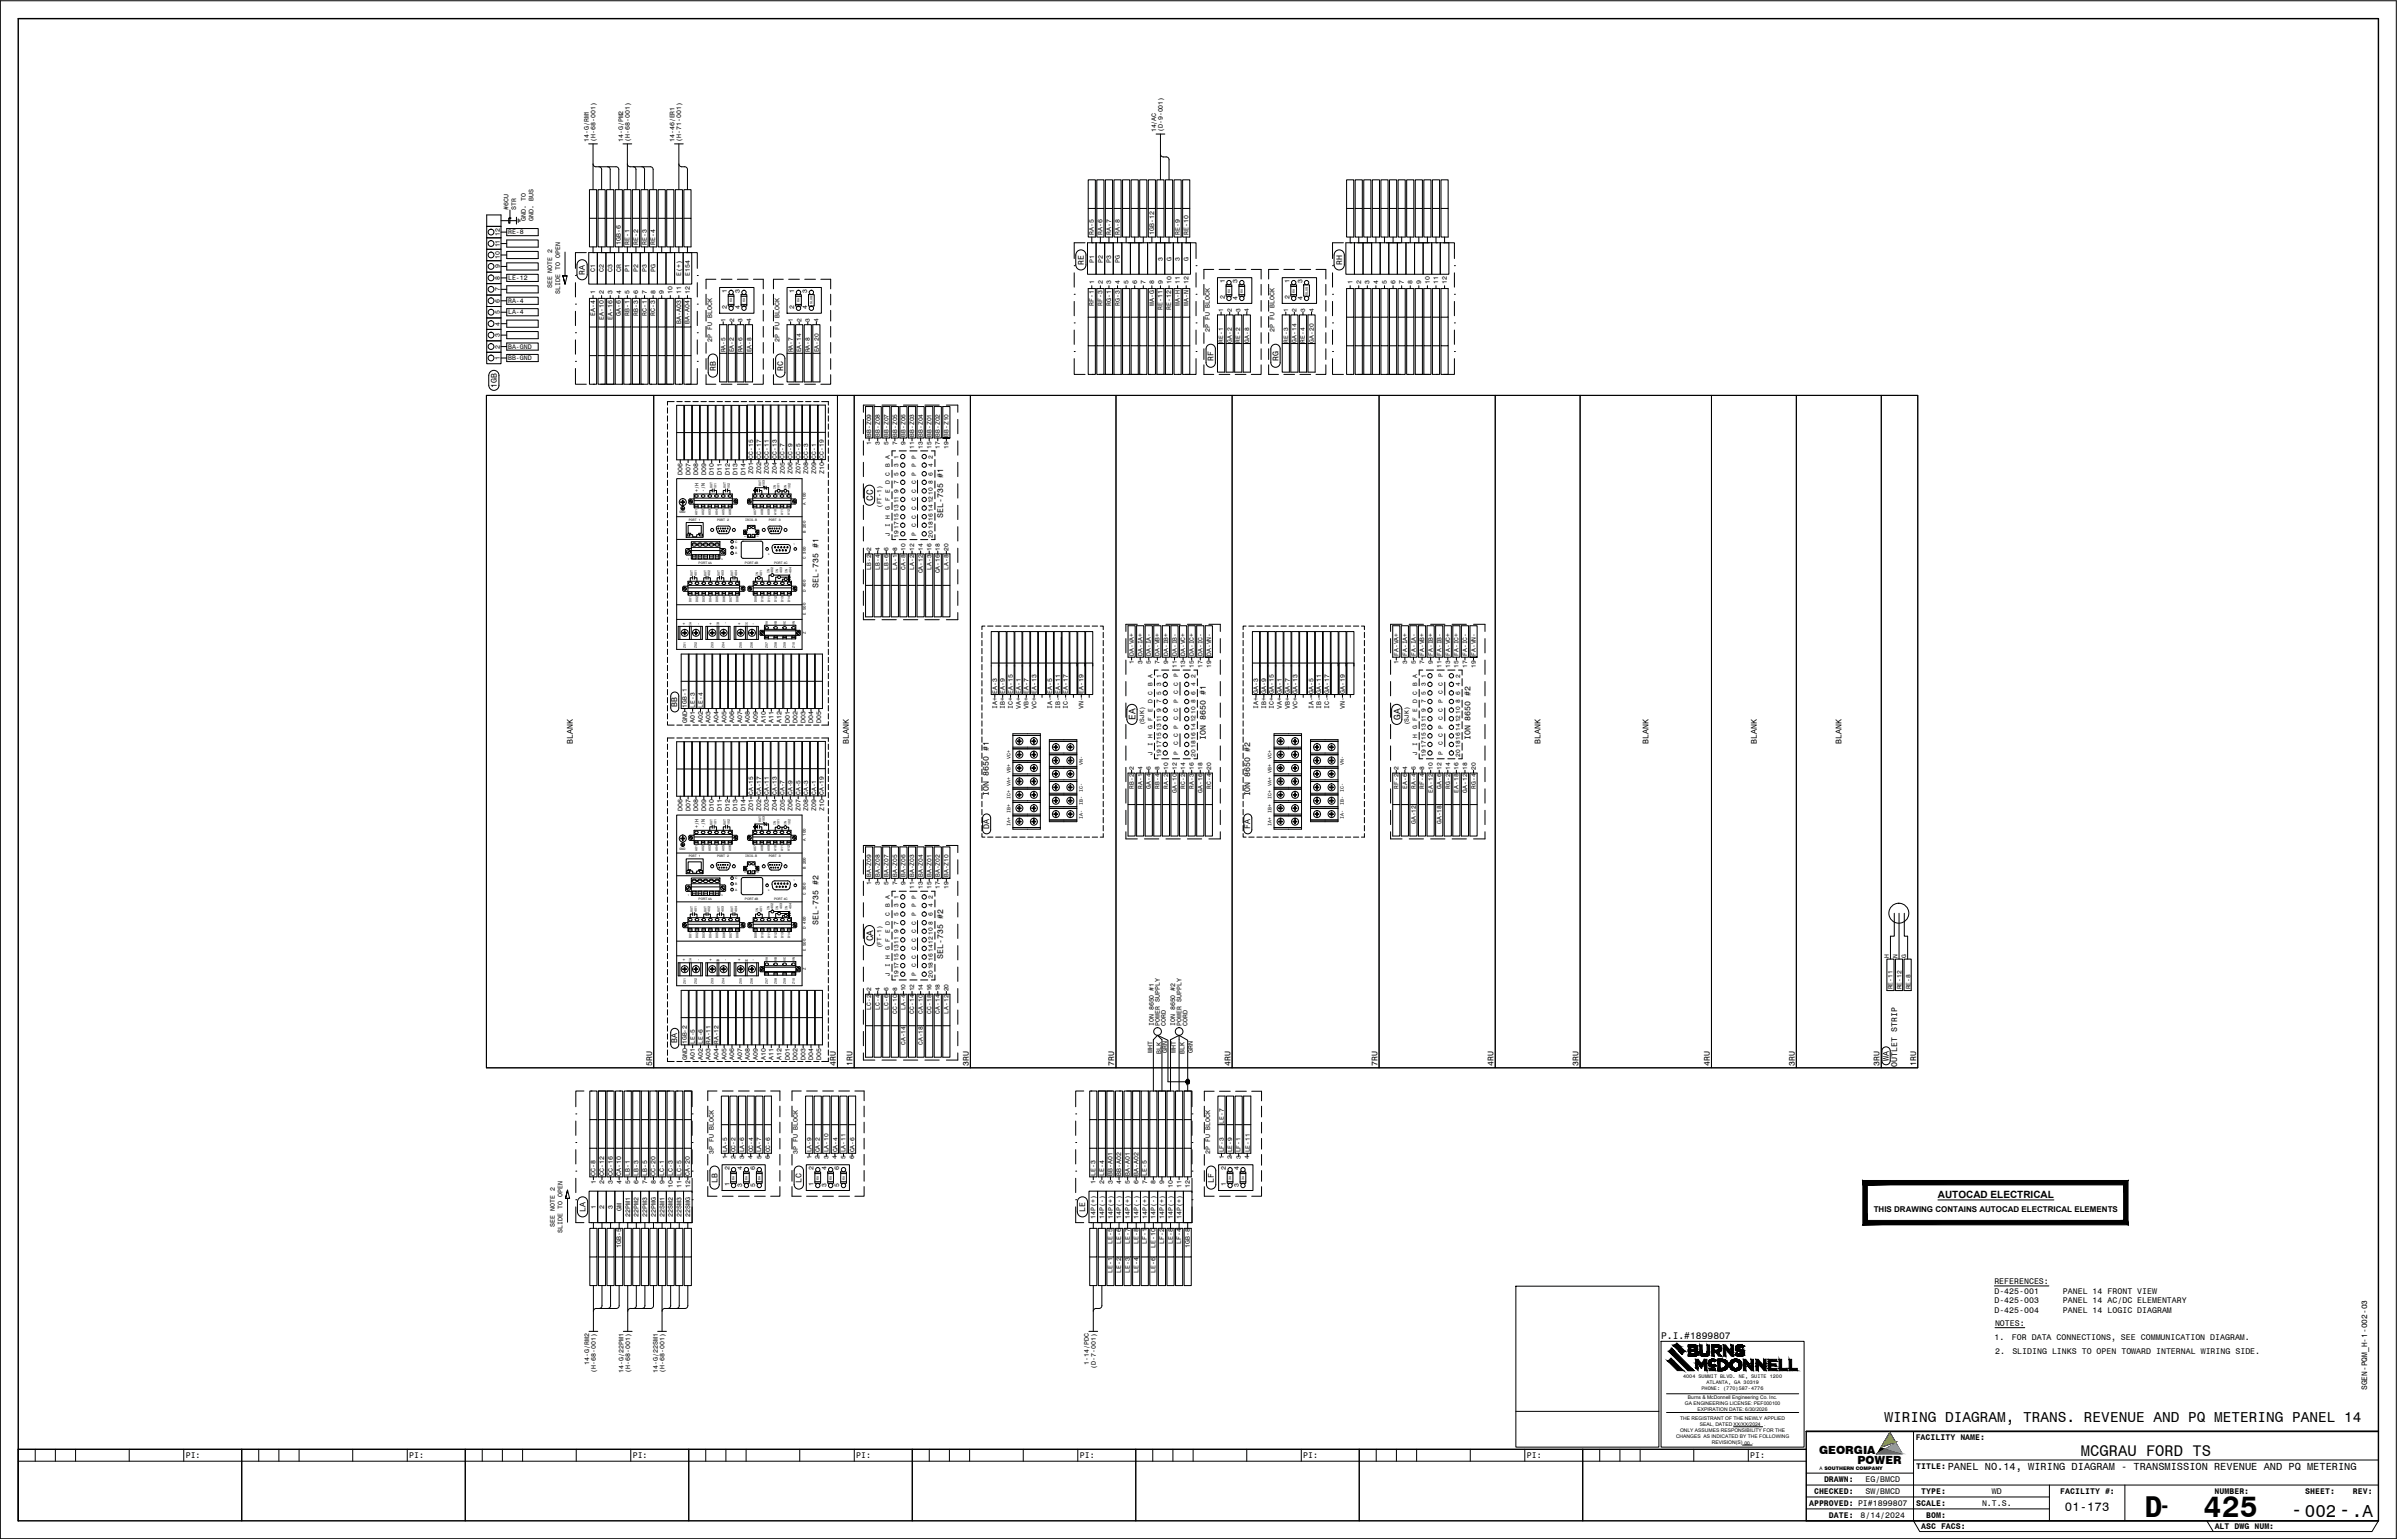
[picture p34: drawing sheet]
<svg xmlns="http://www.w3.org/2000/svg" width="851mm" height="546mm" viewBox="0 0 851 546" stroke-linecap="round" stroke-linejoin="round" font-family="sans-serif">
<defs><g id="words">
<g font-size="10.7">
<text x="761.6" y="538.8">D</text>
<text x="782.6" y="538.8">425</text>
</g>
<text font-size="7" x="813.6" y="538.3">-</text>
<text font-size="6.8" x="766.8" y="536.9">-</text>
<text font-size="6.2" x="818.5" y="538.6">002-.A</text>
<text font-size="5.5" x="739" y="517">MCGRAU FORD TS</text>
<text font-size="5.1" x="669.2" y="504.8">WIRING DIAGRAM, TRANS. REVENUE AND PQ METERING PANEL 14</text>
<text font-size="4.4" x="733.3" y="536.6">01-173</text>
<g font-size="4">
<text x="646" y="516.1">GEORGIA</text>
<text x="659.7" y="519.7">POWER</text>
</g>
<text font-size="3.7" x="691.7" y="522">PANEL NO.14, WIRING DIAGRAM - TRANSMISSION REVENUE AND PQ METERING</text>
<text font-size="3.5" x="688.2" y="425.3">AUTOCAD ELECTRICAL</text>
<g font-size="3.4">
<text x="310.1" y="177.9" transform="rotate(-90 310.1 177.9)">CC</text>
<text x="403.3" y="255.7" transform="rotate(-90 403.3 255.7)">EA</text>
<text x="497.3" y="255.7" transform="rotate(-90 497.3 255.7)">GA</text>
<text x="310.1" y="334.2" transform="rotate(-90 310.1 334.2)">CA</text>
<text x="589.9" y="475.5">P.I.#1899807</text>
</g>
<g font-size="2.9">
<text x="384.9" y="94.1" transform="rotate(-90 384.9 94.1)">RE</text>
<text x="476.6" y="94.1" transform="rotate(-90 476.6 94.1)">RH</text>
<text x="207.7" y="97.6" transform="rotate(-90 207.7 97.6)">RA</text>
<text x="254.2" y="131.6" transform="rotate(-90 254.2 131.6)">RB</text>
<text x="278.1" y="131.6" transform="rotate(-90 278.1 131.6)">RC</text>
<text x="431" y="128.1" transform="rotate(-90 431 128.1)">RF</text>
<text x="454" y="128.1" transform="rotate(-90 454 128.1)">RG</text>
<text x="176.4" y="137.7" transform="rotate(-90 176.4 137.7)">1GB</text>
<text x="335" y="183.8" transform="rotate(-90 335 183.8)">SEL-735 #1</text>
<text x="290.6" y="208.8" transform="rotate(-90 290.6 208.8)">SEL-735 #1</text>
<text x="240.5" y="251" transform="rotate(-90 240.5 251)">BB</text>
<text x="428.2" y="262.7" transform="rotate(-90 428.2 262.7)">ION 8650 #1</text>
<text x="522.2" y="262.9" transform="rotate(-90 522.2 262.9)">ION 8650 #2</text>
<text x="203.5" y="264.2" transform="rotate(-90 203.5 264.2)">BLANK</text>
<text x="301.4" y="264.2" transform="rotate(-90 301.4 264.2)">BLANK</text>
<text x="547.1" y="264.2" transform="rotate(-90 547.1 264.2)">BLANK</text>
<text x="585.5" y="264.2" transform="rotate(-90 585.5 264.2)">BLANK</text>
<text x="623.9" y="264.2" transform="rotate(-90 623.9 264.2)">BLANK</text>
<text x="654" y="264.2" transform="rotate(-90 654 264.2)">BLANK</text>
<text x="351.2" y="282.6" transform="rotate(-90 351.2 282.6)">ION 8650 #1</text>
<text x="443.9" y="282.8" transform="rotate(-90 443.9 282.8)">ION 8650 #2</text>
<text x="351.3" y="294.3" transform="rotate(-90 351.3 294.3)">DA</text>
<text x="444" y="294.3" transform="rotate(-90 444 294.3)">FA</text>
<text x="290.6" y="328.5" transform="rotate(-90 290.6 328.5)">SEL-735 #2</text>
<text x="335" y="340.4" transform="rotate(-90 335 340.4)">SEL-735 #2</text>
<text x="240.5" y="370.5" transform="rotate(-90 240.5 370.5)">BA</text>
<text x="670.8" y="376.7" transform="rotate(-90 670.8 376.7)">WA</text>
<text x="231.6" y="378.6" transform="rotate(-90 231.6 378.6)">5RU</text>
<text x="296.8" y="378.6" transform="rotate(-90 296.8 378.6)">4RU</text>
<text x="302.8" y="378.6" transform="rotate(-90 302.8 378.6)">1RU</text>
<text x="344" y="378.6" transform="rotate(-90 344 378.6)">3RU</text>
<text x="395.7" y="378.6" transform="rotate(-90 395.7 378.6)">7RU</text>
<text x="437" y="378.6" transform="rotate(-90 437 378.6)">4RU</text>
<text x="489.2" y="378.6" transform="rotate(-90 489.2 378.6)">7RU</text>
<text x="530.4" y="378.6" transform="rotate(-90 530.4 378.6)">4RU</text>
<text x="560.6" y="378.6" transform="rotate(-90 560.6 378.6)">3RU</text>
<text x="607.2" y="378.6" transform="rotate(-90 607.2 378.6)">4RU</text>
<text x="637.3" y="378.6" transform="rotate(-90 637.3 378.6)">3RU</text>
<text x="667.5" y="378.6" transform="rotate(-90 667.5 378.6)">3RU</text>
<text x="673.8" y="378.8" transform="rotate(-90 673.8 378.8)">OUTLET STRIP</text>
<text x="680.5" y="378.6" transform="rotate(-90 680.5 378.6)">1RU</text>
<text x="254.8" y="419.9" transform="rotate(-90 254.8 419.9)">LB</text>
<text x="284.7" y="419.9" transform="rotate(-90 284.7 419.9)">LC</text>
<text x="431.1" y="419.9" transform="rotate(-90 431.1 419.9)">LF</text>
<text x="207.9" y="430.3" transform="rotate(-90 207.9 430.3)">LA</text>
<text x="385.4" y="430.3" transform="rotate(-90 385.4 430.3)">LE</text>
<text x="708.3" y="455.9">REFERENCES:</text>
<text x="708.3" y="459.4">D-425-001</text>
<text x="732.6" y="459.4">PANEL 14 FRONT VIEW</text>
<text x="708.3" y="462.8">D-425-003</text>
<text x="708.3" y="466.2">D-425-004</text>
<text x="732.6" y="462.8">PANEL 14 AC/DC ELEMENTARY</text>
<text x="732.6" y="466.2">PANEL 14 LOGIC DIAGRAM</text>
<text x="708.5" y="470.7">NOTES:</text>
<text x="708.3" y="475.7">1.</text>
<text x="714.5" y="475.7">FOR DATA CONNECTIONS, SEE COMMUNICATION DIAGRAM.</text>
<text x="708.5" y="480.6">2.</text>
<text x="714.7" y="480.6">SLIDING LINKS TO OPEN TOWARD INTERNAL WIRING SIDE.</text>
<text x="680.3" y="511.3">FACILITY NAME:</text>
<text x="66" y="517.7">PI:</text>
<text x="145.3" y="517.7">PI:</text>
<text x="224.7" y="517.7">PI:</text>
<text x="304.1" y="517.7">PI:</text>
<text x="383.5" y="517.7">PI:</text>
<text x="462.8" y="517.7">PI:</text>
<text x="542.2" y="517.7">PI:</text>
<text x="621.6" y="517.7">PI:</text>
<text x="680.5" y="521.5">TITLE:</text>
<text x="647.8" y="526.2">DRAWN:</text>
<text x="662.5" y="526.2">EG/BMCD</text>
<text x="644.2" y="530.4">CHECKED:</text>
<text x="662.5" y="530.4">SW/BMCD</text>
<text x="682.3" y="530.4">TYPE:</text>
<text x="707.4" y="530.4">WD</text>
<text x="731.7" y="530.5">FACILITY #:</text>
<text x="786.4" y="530.4">NUMBER:</text>
<text x="818.7" y="530.4">SHEET:</text>
<text x="835.6" y="530.5">REV:</text>
<text x="642.5" y="534.7">APPROVED: PI#1899807</text>
<text x="649.5" y="538.9">DATE:</text>
<text x="660.7" y="538.9">8/14/2024</text>
<text x="680.5" y="534.7">SCALE:</text>
<text x="684" y="538.9">BOM:</text>
<text x="703.9" y="534.7">N.T.S.</text>
<text x="682.3" y="542.9">ASC FACS:</text>
<text x="786.5" y="542.9">ALT DWG NUM:</text>
</g>
<g font-size="2.8">
<text x="665.4" y="430.3">THIS DRAWING CONTAINS AUTOCAD ELECTRICAL ELEMENTS</text>
<text x="840.6" y="493.6" transform="rotate(-90 840.6 493.6)">SGEN-PQM_H-1-002-03</text>
</g>
<g font-size="2.3">
<text x="410.6" y="47" transform="rotate(-90 410.6 47)">14/AC</text>
<text x="413" y="47" transform="rotate(-90 413 47)">(D-9-001)</text>
<text x="209.1" y="50.5" transform="rotate(-90 209.1 50.5)">14-G/RM1</text>
<text x="211.5" y="50.5" transform="rotate(-90 211.5 50.5)">(H-68-001)</text>
<text x="221.3" y="50.5" transform="rotate(-90 221.3 50.5)">14-G/PM2</text>
<text x="223.7" y="50.5" transform="rotate(-90 223.7 50.5)">(H-68-001)</text>
<text x="239.5" y="50.5" transform="rotate(-90 239.5 50.5)">14-46/ER1</text>
<text x="242" y="50.5" transform="rotate(-90 242 50.5)">(H-71-001)</text>
<text x="180.6" y="74.5" transform="rotate(-90 180.6 74.5)">#6CU</text>
<text x="183.3" y="74.5" transform="rotate(-90 183.3 74.5)">STR</text>
<text x="177.5" y="83.8" transform="rotate(-90 177.5 83.8)">12</text>
<text x="180.4" y="83.2">RE-8</text>
<text x="186.7" y="78.4" transform="rotate(-90 186.7 78.4)">GND. TO</text>
<text x="189.4" y="78.4" transform="rotate(-90 189.4 78.4)">GND. BUS</text>
<text x="388.5" y="83.5" transform="rotate(-90 388.5 83.5)">RA-5</text>
<text x="391.6" y="83.5" transform="rotate(-90 391.6 83.5)">RA-6</text>
<text x="394.6" y="83.5" transform="rotate(-90 394.6 83.5)">RA-7</text>
<text x="397.7" y="83.5" transform="rotate(-90 397.7 83.5)">RA-8</text>
<text x="409.9" y="83.5" transform="rotate(-90 409.9 83.5)">1GB-12</text>
<text x="419" y="83.5" transform="rotate(-90 419 83.5)">RE-9</text>
<text x="422" y="83.5" transform="rotate(-90 422 83.5)">RE-10</text>
<text x="177.5" y="87.9" transform="rotate(-90 177.5 87.9)">11</text>
<text x="220.5" y="86.9" transform="rotate(-90 220.5 86.9)">1GB-6</text>
<text x="223.6" y="86.9" transform="rotate(-90 223.6 86.9)">RE-1</text>
<text x="226.6" y="86.9" transform="rotate(-90 226.6 86.9)">RE-2</text>
<text x="229.7" y="86.9" transform="rotate(-90 229.7 86.9)">RE-3</text>
<text x="232.7" y="86.9" transform="rotate(-90 232.7 86.9)">RE-4</text>
<text x="177.5" y="95.3" transform="rotate(-90 177.5 95.3)">9</text>
<text x="177.5" y="91.9" transform="rotate(-90 177.5 91.9)">10</text>
<text x="388.6" y="93.2" transform="rotate(-90 388.6 93.2)">P1</text>
<text x="391.6" y="93.2" transform="rotate(-90 391.6 93.2)">P2</text>
<text x="394.7" y="93.2" transform="rotate(-90 394.7 93.2)">P3</text>
<text x="397.7" y="93.2" transform="rotate(-90 397.7 93.2)">PG</text>
<text x="412.9" y="92.5" transform="rotate(-90 412.9 92.5)">3</text>
<text x="416" y="92.5" transform="rotate(-90 416 92.5)">G</text>
<text x="419" y="92.5" transform="rotate(-90 419 92.5)">3</text>
<text x="422.1" y="92.5" transform="rotate(-90 422.1 92.5)">G</text>
<text x="177.5" y="99.4" transform="rotate(-90 177.5 99.4)">8</text>
<text x="180.4" y="99.5">LE-12</text>
<text x="211.4" y="96.7" transform="rotate(-90 211.4 96.7)">C1</text>
<text x="214.5" y="96.7" transform="rotate(-90 214.5 96.7)">C2</text>
<text x="217.5" y="96.7" transform="rotate(-90 217.5 96.7)">C3</text>
<text x="220.6" y="96.7" transform="rotate(-90 220.6 96.7)">CR</text>
<text x="223.6" y="96.7" transform="rotate(-90 223.6 96.7)">P1</text>
<text x="226.7" y="96.7" transform="rotate(-90 226.7 96.7)">P2</text>
<text x="229.7" y="96.7" transform="rotate(-90 229.7 96.7)">P3</text>
<text x="232.7" y="96.7" transform="rotate(-90 232.7 96.7)">PG</text>
<text x="241.9" y="98.1" transform="rotate(-90 241.9 98.1)">E(+)</text>
<text x="244.9" y="98.1" transform="rotate(-90 244.9 98.1)">E154</text>
<text x="388.6" y="100.8" transform="rotate(-90 388.6 100.8)">1</text>
<text x="391.6" y="100.8" transform="rotate(-90 391.6 100.8)">2</text>
<text x="394.7" y="100.8" transform="rotate(-90 394.7 100.8)">3</text>
<text x="397.7" y="100.8" transform="rotate(-90 397.7 100.8)">4</text>
<text x="400.7" y="100.8" transform="rotate(-90 400.7 100.8)">5</text>
<text x="403.8" y="100.8" transform="rotate(-90 403.8 100.8)">6</text>
<text x="406.8" y="100.8" transform="rotate(-90 406.8 100.8)">7</text>
<text x="409.9" y="100.8" transform="rotate(-90 409.9 100.8)">8</text>
<text x="412.9" y="100.8" transform="rotate(-90 412.9 100.8)">9</text>
<text x="416" y="100.8" transform="rotate(-90 416 100.8)">10</text>
<text x="419" y="100.8" transform="rotate(-90 419 100.8)">11</text>
<text x="422.1" y="100.8" transform="rotate(-90 422.1 100.8)">12</text>
<text x="435" y="100.6" transform="rotate(-90 435 100.6)">1</text>
<text x="439.5" y="100.6" transform="rotate(-90 439.5 100.6)">3</text>
<text x="458" y="100.6" transform="rotate(-90 458 100.6)">1</text>
<text x="462.5" y="100.6" transform="rotate(-90 462.5 100.6)">3</text>
<text x="480.3" y="100.8" transform="rotate(-90 480.3 100.8)">1</text>
<text x="483.3" y="100.8" transform="rotate(-90 483.3 100.8)">2</text>
<text x="486.4" y="100.8" transform="rotate(-90 486.4 100.8)">3</text>
<text x="489.4" y="100.8" transform="rotate(-90 489.4 100.8)">4</text>
<text x="492.5" y="100.8" transform="rotate(-90 492.5 100.8)">5</text>
<text x="495.5" y="100.8" transform="rotate(-90 495.5 100.8)">6</text>
<text x="498.6" y="100.8" transform="rotate(-90 498.6 100.8)">7</text>
<text x="501.6" y="100.8" transform="rotate(-90 501.6 100.8)">8</text>
<text x="504.7" y="100.8" transform="rotate(-90 504.7 100.8)">9</text>
<text x="507.7" y="100.8" transform="rotate(-90 507.7 100.8)">10</text>
<text x="510.8" y="100.8" transform="rotate(-90 510.8 100.8)">11</text>
<text x="513.8" y="100.8" transform="rotate(-90 513.8 100.8)">12</text>
<text x="177.5" y="107.5" transform="rotate(-90 177.5 107.5)">6</text>
<text x="177.5" y="103.4" transform="rotate(-90 177.5 103.4)">7</text>
<text x="180.4" y="107.6">RA-4</text>
<text x="196.1" y="102.4" transform="rotate(-90 196.1 102.4)">SEE NOTE 2</text>
<text x="198.9" y="104.2" transform="rotate(-90 198.9 104.2)">SLIDE TO OPEN</text>
<text x="211.4" y="104.3" transform="rotate(-90 211.4 104.3)">1</text>
<text x="214.5" y="104.3" transform="rotate(-90 214.5 104.3)">2</text>
<text x="217.5" y="104.3" transform="rotate(-90 217.5 104.3)">3</text>
<text x="220.6" y="104.3" transform="rotate(-90 220.6 104.3)">4</text>
<text x="223.6" y="104.3" transform="rotate(-90 223.6 104.3)">5</text>
<text x="226.7" y="104.3" transform="rotate(-90 226.7 104.3)">6</text>
<text x="229.7" y="104.3" transform="rotate(-90 229.7 104.3)">7</text>
<text x="232.7" y="104.3" transform="rotate(-90 232.7 104.3)">8</text>
<text x="235.8" y="104.3" transform="rotate(-90 235.8 104.3)">9</text>
<text x="238.8" y="104.3" transform="rotate(-90 238.8 104.3)">10</text>
<text x="241.9" y="104.3" transform="rotate(-90 241.9 104.3)">11</text>
<text x="244.9" y="104.3" transform="rotate(-90 244.9 104.3)">12</text>
<text x="258.1" y="104.1" transform="rotate(-90 258.1 104.1)">1</text>
<text x="262.7" y="104.1" transform="rotate(-90 262.7 104.1)">3</text>
<text x="282.1" y="104.1" transform="rotate(-90 282.1 104.1)">1</text>
<text x="286.7" y="104.1" transform="rotate(-90 286.7 104.1)">3</text>
<text x="435" y="106.2" transform="rotate(-90 435 106.2)">2</text>
<text x="439.5" y="106.4" transform="rotate(-90 439.5 106.4)">4</text>
<text x="458" y="106.2" transform="rotate(-90 458 106.2)">2</text>
<text x="462.5" y="106.4" transform="rotate(-90 462.5 106.4)">4</text>
<text x="177.5" y="111.6" transform="rotate(-90 177.5 111.6)">5</text>
<text x="180.4" y="111.7">LA-4</text>
<text x="211.4" y="112.1" transform="rotate(-90 211.4 112.1)">EA-4</text>
<text x="214.4" y="113.5" transform="rotate(-90 214.4 113.5)">EA-10</text>
<text x="217.5" y="113.5" transform="rotate(-90 217.5 113.5)">EA-16</text>
<text x="220.5" y="112.1" transform="rotate(-90 220.5 112.1)">GA-6</text>
<text x="223.6" y="112.1" transform="rotate(-90 223.6 112.1)">RB-1</text>
<text x="226.6" y="112.1" transform="rotate(-90 226.6 112.1)">RB-3</text>
<text x="229.7" y="112.1" transform="rotate(-90 229.7 112.1)">RC-1</text>
<text x="232.7" y="112.1" transform="rotate(-90 232.7 112.1)">RC-3</text>
<text x="258.1" y="109.7" transform="rotate(-90 258.1 109.7)">2</text>
<text x="262.7" y="109.9" transform="rotate(-90 262.7 109.9)">4</text>
<text x="282.1" y="109.7" transform="rotate(-90 282.1 109.7)">2</text>
<text x="286.7" y="109.9" transform="rotate(-90 286.7 109.9)">4</text>
<text x="388.5" y="108.6" transform="rotate(-90 388.5 108.6)">RF-1</text>
<text x="391.6" y="108.6" transform="rotate(-90 391.6 108.6)">RF-3</text>
<text x="394.6" y="108.6" transform="rotate(-90 394.6 108.6)">RG-1</text>
<text x="397.7" y="108.6" transform="rotate(-90 397.7 108.6)">RG-3</text>
<text x="409.9" y="108.6" transform="rotate(-90 409.9 108.6)">WA-G</text>
<text x="412.9" y="110" transform="rotate(-90 412.9 110)">RE-11</text>
<text x="415.9" y="110" transform="rotate(-90 415.9 110)">RE-12</text>
<text x="419" y="108.6" transform="rotate(-90 419 108.6)">WA-H</text>
<text x="422" y="108.6" transform="rotate(-90 422 108.6)">WA-N</text>
<text x="177.5" y="119.7" transform="rotate(-90 177.5 119.7)">3</text>
<text x="177.5" y="115.6" transform="rotate(-90 177.5 115.6)">4</text>
<text x="241.9" y="114.9" transform="rotate(-90 241.9 114.9)">BA-A03</text>
<text x="244.9" y="114.9" transform="rotate(-90 244.9 114.9)">BA-A04</text>
<text x="429.7" y="117.9" transform="rotate(-90 429.7 117.9)">2P FU BLOCK</text>
<text x="452.6" y="117.9" transform="rotate(-90 452.6 117.9)">2P FU BLOCK</text>
<text x="177.5" y="123.8" transform="rotate(-90 177.5 123.8)">2</text>
<text x="180.4" y="123.9">BA-GND</text>
<text x="252.9" y="121.4" transform="rotate(-90 252.9 121.4)">2P FU BLOCK</text>
<text x="276.8" y="121.4" transform="rotate(-90 276.8 121.4)">2P FU BLOCK</text>
<text x="177.5" y="127.8" transform="rotate(-90 177.5 127.8)">1</text>
<text x="180.4" y="127.9">BB-GND</text>
<text x="242.4" y="168.5" transform="rotate(-90 242.4 168.5)">D06</text>
<text x="245.2" y="168.5" transform="rotate(-90 245.2 168.5)">D07</text>
<text x="248" y="168.5" transform="rotate(-90 248 168.5)">D08</text>
<text x="250.8" y="168.5" transform="rotate(-90 250.8 168.5)">D09</text>
<text x="253.6" y="168.5" transform="rotate(-90 253.6 168.5)">D10</text>
<text x="256.3" y="168.5" transform="rotate(-90 256.3 168.5)">D11</text>
<text x="259.1" y="168.5" transform="rotate(-90 259.1 168.5)">D12</text>
<text x="261.9" y="168.5" transform="rotate(-90 261.9 168.5)">D13</text>
<text x="264.7" y="168.5" transform="rotate(-90 264.7 168.5)">D14</text>
<text x="267.5" y="168.4" transform="rotate(-90 267.5 168.4)">Z01</text>
<text x="270.3" y="168.4" transform="rotate(-90 270.3 168.4)">Z02</text>
<text x="273.1" y="168.4" transform="rotate(-90 273.1 168.4)">Z03</text>
<text x="275.9" y="168.4" transform="rotate(-90 275.9 168.4)">Z04</text>
<text x="278.7" y="168.4" transform="rotate(-90 278.7 168.4)">Z05</text>
<text x="281.5" y="168.4" transform="rotate(-90 281.5 168.4)">Z06</text>
<text x="284.3" y="168.4" transform="rotate(-90 284.3 168.4)">Z07</text>
<text x="287.1" y="168.4" transform="rotate(-90 287.1 168.4)">Z08</text>
<text x="289.9" y="168.4" transform="rotate(-90 289.9 168.4)">Z09</text>
<text x="292.7" y="168.4" transform="rotate(-90 292.7 168.4)">Z10</text>
<text x="354.1" y="251.9" transform="rotate(-90 354.1 251.9)">IA+</text>
<text x="354.1" y="246.3" transform="rotate(-90 354.1 246.3)">EA-3</text>
<text x="356.9" y="251.9" transform="rotate(-90 356.9 251.9)">IB+</text>
<text x="356.9" y="246.3" transform="rotate(-90 356.9 246.3)">EA-9</text>
<text x="359.7" y="251.9" transform="rotate(-90 359.7 251.9)">IC+</text>
<text x="359.7" y="246.3" transform="rotate(-90 359.7 246.3)">EA-15</text>
<text x="362.5" y="251.9" transform="rotate(-90 362.5 251.9)">VA+</text>
<text x="362.5" y="246.3" transform="rotate(-90 362.5 246.3)">EA-1</text>
<text x="365.3" y="251.9" transform="rotate(-90 365.3 251.9)">VB+</text>
<text x="365.3" y="246.3" transform="rotate(-90 365.3 246.3)">EA-7</text>
<text x="368.1" y="251.9" transform="rotate(-90 368.1 251.9)">VC+</text>
<text x="368.1" y="246.3" transform="rotate(-90 368.1 246.3)">EA-13</text>
<text x="373.7" y="251.9" transform="rotate(-90 373.7 251.9)">IA-</text>
<text x="373.7" y="246.3" transform="rotate(-90 373.7 246.3)">EA-5</text>
<text x="376.4" y="251.9" transform="rotate(-90 376.4 251.9)">IB-</text>
<text x="376.4" y="246.3" transform="rotate(-90 376.4 246.3)">EA-11</text>
<text x="379.2" y="251.9" transform="rotate(-90 379.2 251.9)">IC-</text>
<text x="379.2" y="246.3" transform="rotate(-90 379.2 246.3)">EA-17</text>
<text x="384.8" y="251.9" transform="rotate(-90 384.8 251.9)">VN-</text>
<text x="384.8" y="246.3" transform="rotate(-90 384.8 246.3)">EA-19</text>
<text x="446.8" y="251.9" transform="rotate(-90 446.8 251.9)">IA+</text>
<text x="446.8" y="246.3" transform="rotate(-90 446.8 246.3)">GA-3</text>
<text x="449.6" y="251.9" transform="rotate(-90 449.6 251.9)">IB+</text>
<text x="449.6" y="246.3" transform="rotate(-90 449.6 246.3)">GA-9</text>
<text x="452.4" y="251.9" transform="rotate(-90 452.4 251.9)">IC+</text>
<text x="452.4" y="246.3" transform="rotate(-90 452.4 246.3)">GA-15</text>
<text x="455.2" y="251.9" transform="rotate(-90 455.2 251.9)">VA+</text>
<text x="455.2" y="246.3" transform="rotate(-90 455.2 246.3)">GA-1</text>
<text x="458" y="251.9" transform="rotate(-90 458 251.9)">VB+</text>
<text x="458" y="246.3" transform="rotate(-90 458 246.3)">GA-7</text>
<text x="460.8" y="251.9" transform="rotate(-90 460.8 251.9)">VC+</text>
<text x="460.8" y="246.3" transform="rotate(-90 460.8 246.3)">GA-13</text>
<text x="466.4" y="251.9" transform="rotate(-90 466.4 251.9)">IA-</text>
<text x="466.4" y="246.3" transform="rotate(-90 466.4 246.3)">GA-5</text>
<text x="469.2" y="251.9" transform="rotate(-90 469.2 251.9)">IB-</text>
<text x="469.2" y="246.3" transform="rotate(-90 469.2 246.3)">GA-11</text>
<text x="472" y="251.9" transform="rotate(-90 472 251.9)">IC-</text>
<text x="472" y="246.3" transform="rotate(-90 472 246.3)">GA-17</text>
<text x="477.6" y="251.9" transform="rotate(-90 477.6 251.9)">VN-</text>
<text x="477.6" y="246.3" transform="rotate(-90 477.6 246.3)">GA-19</text>
<text x="244" y="256.8" transform="rotate(-90 244 256.8)">GND</text>
<text x="246.8" y="256.8" transform="rotate(-90 246.8 256.8)">A01</text>
<text x="249.6" y="256.8" transform="rotate(-90 249.6 256.8)">A02</text>
<text x="252.4" y="256.8" transform="rotate(-90 252.4 256.8)">A03</text>
<text x="255.2" y="256.8" transform="rotate(-90 255.2 256.8)">A04</text>
<text x="258" y="256.8" transform="rotate(-90 258 256.8)">A05</text>
<text x="260.8" y="256.8" transform="rotate(-90 260.8 256.8)">A06</text>
<text x="263.5" y="256.8" transform="rotate(-90 263.5 256.8)">A07</text>
<text x="266.3" y="256.8" transform="rotate(-90 266.3 256.8)">A08</text>
<text x="269.1" y="256.8" transform="rotate(-90 269.1 256.8)">A09</text>
<text x="271.9" y="256.8" transform="rotate(-90 271.9 256.8)">A10</text>
<text x="274.7" y="256.8" transform="rotate(-90 274.7 256.8)">A11</text>
<text x="277.5" y="256.8" transform="rotate(-90 277.5 256.8)">A12</text>
<text x="280.4" y="256.8" transform="rotate(-90 280.4 256.8)">D01</text>
<text x="283.2" y="256.8" transform="rotate(-90 283.2 256.8)">D02</text>
<text x="286" y="256.8" transform="rotate(-90 286 256.8)">D03</text>
<text x="288.8" y="256.8" transform="rotate(-90 288.8 256.8)">D04</text>
<text x="291.6" y="256.8" transform="rotate(-90 291.6 256.8)">D05</text>
<text x="242.4" y="287.9" transform="rotate(-90 242.4 287.9)">D06</text>
<text x="245.2" y="287.9" transform="rotate(-90 245.2 287.9)">D07</text>
<text x="248" y="287.9" transform="rotate(-90 248 287.9)">D08</text>
<text x="250.8" y="287.9" transform="rotate(-90 250.8 287.9)">D09</text>
<text x="253.6" y="287.9" transform="rotate(-90 253.6 287.9)">D10</text>
<text x="256.3" y="287.9" transform="rotate(-90 256.3 287.9)">D11</text>
<text x="259.1" y="287.9" transform="rotate(-90 259.1 287.9)">D12</text>
<text x="261.9" y="287.9" transform="rotate(-90 261.9 287.9)">D13</text>
<text x="264.7" y="287.9" transform="rotate(-90 264.7 287.9)">D14</text>
<text x="267.5" y="287.9" transform="rotate(-90 267.5 287.9)">Z01</text>
<text x="270.3" y="287.9" transform="rotate(-90 270.3 287.9)">Z02</text>
<text x="273.1" y="287.9" transform="rotate(-90 273.1 287.9)">Z03</text>
<text x="275.9" y="287.9" transform="rotate(-90 275.9 287.9)">Z04</text>
<text x="278.7" y="287.9" transform="rotate(-90 278.7 287.9)">Z05</text>
<text x="281.5" y="287.9" transform="rotate(-90 281.5 287.9)">Z06</text>
<text x="284.3" y="287.9" transform="rotate(-90 284.3 287.9)">Z07</text>
<text x="287.1" y="287.9" transform="rotate(-90 287.1 287.9)">Z08</text>
<text x="289.9" y="287.9" transform="rotate(-90 289.9 287.9)">Z09</text>
<text x="292.7" y="287.9" transform="rotate(-90 292.7 287.9)">Z10</text>
<text x="409.7" y="364.4" transform="rotate(-90 409.7 364.4)">ION 8650 #1</text>
<text x="411.9" y="364.3" transform="rotate(-90 411.9 364.3)">POWER SUPPLY</text>
<text x="414.1" y="364.2" transform="rotate(-90 414.1 364.2)">CORD</text>
<text x="417.4" y="364.4" transform="rotate(-90 417.4 364.4)">ION 8650 #2</text>
<text x="419.5" y="364.3" transform="rotate(-90 419.5 364.3)">POWER SUPPLY</text>
<text x="421.7" y="364.2" transform="rotate(-90 421.7 364.2)">CORD</text>
<text x="244" y="376.3" transform="rotate(-90 244 376.3)">GND</text>
<text x="246.8" y="376.3" transform="rotate(-90 246.8 376.3)">A01</text>
<text x="249.6" y="376.3" transform="rotate(-90 249.6 376.3)">A02</text>
<text x="252.4" y="376.3" transform="rotate(-90 252.4 376.3)">A03</text>
<text x="255.2" y="376.3" transform="rotate(-90 255.2 376.3)">A04</text>
<text x="258" y="376.3" transform="rotate(-90 258 376.3)">A05</text>
<text x="260.8" y="376.3" transform="rotate(-90 260.8 376.3)">A06</text>
<text x="263.5" y="376.3" transform="rotate(-90 263.5 376.3)">A07</text>
<text x="266.3" y="376.3" transform="rotate(-90 266.3 376.3)">A08</text>
<text x="269.1" y="376.3" transform="rotate(-90 269.1 376.3)">A09</text>
<text x="271.9" y="376.3" transform="rotate(-90 271.9 376.3)">A10</text>
<text x="274.7" y="376.3" transform="rotate(-90 274.7 376.3)">A11</text>
<text x="277.5" y="376.3" transform="rotate(-90 277.5 376.3)">A12</text>
<text x="280.4" y="376.3" transform="rotate(-90 280.4 376.3)">D01</text>
<text x="283.2" y="376.3" transform="rotate(-90 283.2 376.3)">D02</text>
<text x="286" y="376.3" transform="rotate(-90 286 376.3)">D03</text>
<text x="288.8" y="376.3" transform="rotate(-90 288.8 376.3)">D04</text>
<text x="291.6" y="376.3" transform="rotate(-90 291.6 376.3)">D05</text>
<text x="409.3" y="373.9" transform="rotate(-90 409.3 373.9)">WHT</text>
<text x="412.4" y="374.2" transform="rotate(-90 412.4 374.2)">BLK</text>
<text x="414.5" y="373.9" transform="rotate(-90 414.5 373.9)">GRN</text>
<text x="417.6" y="373.9" transform="rotate(-90 417.6 373.9)">WHT</text>
<text x="420.6" y="374.2" transform="rotate(-90 420.6 374.2)">BLK</text>
<text x="423.7" y="373.9" transform="rotate(-90 423.7 373.9)">GRN</text>
<text x="253.5" y="409.7" transform="rotate(-90 253.5 409.7)">3P FU BLOCK</text>
<text x="283.4" y="409.7" transform="rotate(-90 283.4 409.7)">3P FU BLOCK</text>
<text x="429.8" y="409.7" transform="rotate(-90 429.8 409.7)">2P FU BLOCK</text>
<text x="211.5" y="417.6" transform="rotate(-90 211.5 417.6)">CC-8</text>
<text x="214.5" y="417.6" transform="rotate(-90 214.5 417.6)">CC-12</text>
<text x="217.6" y="417.6" transform="rotate(-90 217.6 417.6)">CC-16</text>
<text x="220.6" y="417.6" transform="rotate(-90 220.6 417.6)">CA-10</text>
<text x="223.7" y="417.6" transform="rotate(-90 223.7 417.6)">LB-1</text>
<text x="226.7" y="417.6" transform="rotate(-90 226.7 417.6)">LB-3</text>
<text x="229.8" y="417.6" transform="rotate(-90 229.8 417.6)">LB-5</text>
<text x="232.8" y="417.6" transform="rotate(-90 232.8 417.6)">CC-20</text>
<text x="235.9" y="417.6" transform="rotate(-90 235.9 417.6)">LC-1</text>
<text x="238.9" y="417.6" transform="rotate(-90 238.9 417.6)">LC-3</text>
<text x="242" y="417.6" transform="rotate(-90 242 417.6)">LC-5</text>
<text x="245" y="417.6" transform="rotate(-90 245 417.6)">CA-20</text>
<text x="259" y="415.6" transform="rotate(-90 259 415.6)">2</text>
<text x="263.6" y="415.6" transform="rotate(-90 263.6 415.6)">4</text>
<text x="268.2" y="415.6" transform="rotate(-90 268.2 415.6)">6</text>
<text x="288.9" y="415.6" transform="rotate(-90 288.9 415.6)">2</text>
<text x="293.5" y="415.6" transform="rotate(-90 293.5 415.6)">4</text>
<text x="298.1" y="415.6" transform="rotate(-90 298.1 415.6)">6</text>
<text x="389" y="417.6" transform="rotate(-90 389 417.6)">LE-3</text>
<text x="392.1" y="417.6" transform="rotate(-90 392.1 417.6)">LE-4</text>
<text x="395.1" y="417.6" transform="rotate(-90 395.1 417.6)">BB-A01</text>
<text x="398.2" y="417.6" transform="rotate(-90 398.2 417.6)">BB-A02</text>
<text x="401.2" y="417.6" transform="rotate(-90 401.2 417.6)">BA-A01</text>
<text x="404.3" y="417.6" transform="rotate(-90 404.3 417.6)">BA-A02</text>
<text x="407.3" y="417.6" transform="rotate(-90 407.3 417.6)">LE-5</text>
<text x="435.4" y="415.6" transform="rotate(-90 435.4 415.6)">2</text>
<text x="439.9" y="415.6" transform="rotate(-90 439.9 415.6)">4</text>
<text x="211.6" y="420.3" transform="rotate(-90 211.6 420.3)">1</text>
<text x="214.6" y="420.3" transform="rotate(-90 214.6 420.3)">2</text>
<text x="217.7" y="420.3" transform="rotate(-90 217.7 420.3)">3</text>
<text x="220.7" y="420.3" transform="rotate(-90 220.7 420.3)">4</text>
<text x="223.8" y="420.3" transform="rotate(-90 223.8 420.3)">5</text>
<text x="226.8" y="420.3" transform="rotate(-90 226.8 420.3)">6</text>
<text x="229.8" y="420.3" transform="rotate(-90 229.8 420.3)">7</text>
<text x="232.9" y="420.3" transform="rotate(-90 232.9 420.3)">8</text>
<text x="235.9" y="420.3" transform="rotate(-90 235.9 420.3)">9</text>
<text x="239" y="421.7" transform="rotate(-90 239 421.7)">10</text>
<text x="242" y="421.7" transform="rotate(-90 242 421.7)">11</text>
<text x="245.1" y="421.7" transform="rotate(-90 245.1 421.7)">12</text>
<text x="259" y="421.2" transform="rotate(-90 259 421.2)">1</text>
<text x="263.6" y="421.4" transform="rotate(-90 263.6 421.4)">3</text>
<text x="268.2" y="421.4" transform="rotate(-90 268.2 421.4)">5</text>
<text x="288.9" y="421.2" transform="rotate(-90 288.9 421.2)">1</text>
<text x="293.5" y="421.4" transform="rotate(-90 293.5 421.4)">3</text>
<text x="298.1" y="421.4" transform="rotate(-90 298.1 421.4)">5</text>
<text x="389.1" y="420.3" transform="rotate(-90 389.1 420.3)">1</text>
<text x="392.1" y="420.3" transform="rotate(-90 392.1 420.3)">2</text>
<text x="395.2" y="420.3" transform="rotate(-90 395.2 420.3)">3</text>
<text x="398.2" y="420.3" transform="rotate(-90 398.2 420.3)">4</text>
<text x="401.3" y="420.3" transform="rotate(-90 401.3 420.3)">5</text>
<text x="404.3" y="420.3" transform="rotate(-90 404.3 420.3)">6</text>
<text x="407.4" y="420.3" transform="rotate(-90 407.4 420.3)">7</text>
<text x="410.4" y="420.3" transform="rotate(-90 410.4 420.3)">8</text>
<text x="413.4" y="420.3" transform="rotate(-90 413.4 420.3)">9</text>
<text x="416.5" y="421.7" transform="rotate(-90 416.5 421.7)">10</text>
<text x="419.5" y="421.7" transform="rotate(-90 419.5 421.7)">11</text>
<text x="422.6" y="421.7" transform="rotate(-90 422.6 421.7)">12</text>
<text x="435.4" y="421.2" transform="rotate(-90 435.4 421.2)">1</text>
<text x="439.9" y="421.4" transform="rotate(-90 439.9 421.4)">3</text>
<text x="211.6" y="429.2" transform="rotate(-90 211.6 429.2)">1</text>
<text x="214.6" y="429.2" transform="rotate(-90 214.6 429.2)">2</text>
<text x="217.7" y="429.2" transform="rotate(-90 217.7 429.2)">3</text>
<text x="220.7" y="430" transform="rotate(-90 220.7 430)">GM</text>
<text x="197" y="435.5" transform="rotate(-90 197 435.5)">SEE NOTE 2</text>
<text x="199.8" y="437.7" transform="rotate(-90 199.8 437.7)">SLIDE TO OPEN</text>
<text x="223.8" y="432" transform="rotate(-90 223.8 432)">22PM1</text>
<text x="226.8" y="432" transform="rotate(-90 226.8 432)">22PM2</text>
<text x="229.8" y="432" transform="rotate(-90 229.8 432)">22PM3</text>
<text x="232.9" y="432" transform="rotate(-90 232.9 432)">22PMG</text>
<text x="235.9" y="432" transform="rotate(-90 235.9 432)">22SM1</text>
<text x="239" y="432" transform="rotate(-90 239 432)">22SM2</text>
<text x="242" y="432" transform="rotate(-90 242 432)">22SM3</text>
<text x="245.1" y="432" transform="rotate(-90 245.1 432)">22SMG</text>
<text x="389.1" y="432.8" transform="rotate(-90 389.1 432.8)">14P(+)</text>
<text x="392.1" y="432.8" transform="rotate(-90 392.1 432.8)">14P(-)</text>
<text x="395.2" y="432.8" transform="rotate(-90 395.2 432.8)">14P(+)</text>
<text x="398.2" y="432.8" transform="rotate(-90 398.2 432.8)">14P(-)</text>
<text x="401.3" y="432.8" transform="rotate(-90 401.3 432.8)">14P(+)</text>
<text x="404.3" y="432.8" transform="rotate(-90 404.3 432.8)">14P(-)</text>
<text x="407.4" y="432.8" transform="rotate(-90 407.4 432.8)">14P(+)</text>
<text x="410.4" y="432.8" transform="rotate(-90 410.4 432.8)">14P(-)</text>
<text x="413.4" y="432.8" transform="rotate(-90 413.4 432.8)">14P(+)</text>
<text x="416.5" y="432.8" transform="rotate(-90 416.5 432.8)">14P(-)</text>
<text x="419.5" y="432.8" transform="rotate(-90 419.5 432.8)">14P(+)</text>
<text x="220.6" y="443.2" transform="rotate(-90 220.6 443.2)">1GB-5</text>
<text x="395.1" y="441.8" transform="rotate(-90 395.1 441.8)">LE-5</text>
<text x="398.2" y="441.8" transform="rotate(-90 398.2 441.8)">LE-6</text>
<text x="401.2" y="441.8" transform="rotate(-90 401.2 441.8)">LE-7</text>
<text x="404.3" y="441.8" transform="rotate(-90 404.3 441.8)">LE-8</text>
<text x="407.3" y="441.8" transform="rotate(-90 407.3 441.8)">LF-1</text>
<text x="410.4" y="443.2" transform="rotate(-90 410.4 443.2)">LE-10</text>
<text x="413.4" y="441.8" transform="rotate(-90 413.4 441.8)">LF-2</text>
<text x="416.5" y="441.8" transform="rotate(-90 416.5 441.8)">LE-8</text>
<text x="419.5" y="441.8" transform="rotate(-90 419.5 441.8)">LF-4</text>
<text x="422.6" y="443.2" transform="rotate(-90 422.6 443.2)">1GB-8</text>
<text x="395.1" y="451.9" transform="rotate(-90 395.1 451.9)">LE-1</text>
<text x="398.2" y="451.9" transform="rotate(-90 398.2 451.9)">LE-2</text>
<text x="401.2" y="451.9" transform="rotate(-90 401.2 451.9)">LE-3</text>
<text x="404.3" y="451.9" transform="rotate(-90 404.3 451.9)">LE-4</text>
<text x="410.4" y="451.9" transform="rotate(-90 410.4 451.9)">LE-6</text>
<text x="209.2" y="484.6" transform="rotate(-90 209.2 484.6)">14-G/RM2</text>
<text x="386.7" y="484.6" transform="rotate(-90 386.7 484.6)">1-14/PDC</text>
<text x="211.6" y="487.4" transform="rotate(-90 211.6 487.4)">(H-68-001)</text>
<text x="221.4" y="487.4" transform="rotate(-90 221.4 487.4)">14-G/22PM1</text>
<text x="223.8" y="487.4" transform="rotate(-90 223.8 487.4)">(H-68-001)</text>
<text x="233.6" y="487.4" transform="rotate(-90 233.6 487.4)">14-G/22SM1</text>
<text x="236" y="487.4" transform="rotate(-90 236 487.4)">(H-68-001)</text>
<text x="389.1" y="486" transform="rotate(-90 389.1 486)">(D-7-001)</text>
</g>
<g font-size="2.2">
<text x="434.4" y="110.8" transform="rotate(-90 434.4 110.8)">1</text>
<text x="437.5" y="110.8" transform="rotate(-90 437.5 110.8)">2</text>
<text x="440.5" y="110.8" transform="rotate(-90 440.5 110.8)">3</text>
<text x="443.5" y="110.8" transform="rotate(-90 443.5 110.8)">4</text>
<text x="457.4" y="110.8" transform="rotate(-90 457.4 110.8)">1</text>
<text x="460.5" y="110.8" transform="rotate(-90 460.5 110.8)">2</text>
<text x="463.5" y="110.8" transform="rotate(-90 463.5 110.8)">3</text>
<text x="466.6" y="110.8" transform="rotate(-90 466.6 110.8)">4</text>
<text x="257.6" y="114.3" transform="rotate(-90 257.6 114.3)">1</text>
<text x="260.7" y="114.3" transform="rotate(-90 260.7 114.3)">2</text>
<text x="263.7" y="114.3" transform="rotate(-90 263.7 114.3)">3</text>
<text x="266.8" y="114.3" transform="rotate(-90 266.8 114.3)">4</text>
<text x="281.6" y="114.3" transform="rotate(-90 281.6 114.3)">1</text>
<text x="284.6" y="114.3" transform="rotate(-90 284.6 114.3)">2</text>
<text x="287.7" y="114.3" transform="rotate(-90 287.7 114.3)">3</text>
<text x="290.7" y="114.3" transform="rotate(-90 290.7 114.3)">4</text>
<text x="257.6" y="125.2" transform="rotate(-90 257.6 125.2)">RA-5</text>
<text x="260.6" y="125.2" transform="rotate(-90 260.6 125.2)">EA-2</text>
<text x="263.7" y="125.2" transform="rotate(-90 263.7 125.2)">RA-6</text>
<text x="266.8" y="125.2" transform="rotate(-90 266.8 125.2)">EA-8</text>
<text x="281.6" y="125.2" transform="rotate(-90 281.6 125.2)">RA-7</text>
<text x="284.6" y="125.2" transform="rotate(-90 284.6 125.2)">EA-14</text>
<text x="287.6" y="125.2" transform="rotate(-90 287.6 125.2)">RA-8</text>
<text x="290.8" y="125.2" transform="rotate(-90 290.8 125.2)">EA-20</text>
<text x="434.4" y="121.7" transform="rotate(-90 434.4 121.7)">RE-1</text>
<text x="437.4" y="121.7" transform="rotate(-90 437.4 121.7)">GA-2</text>
<text x="440.4" y="121.7" transform="rotate(-90 440.4 121.7)">RE-2</text>
<text x="443.6" y="121.7" transform="rotate(-90 443.6 121.7)">GA-8</text>
<text x="457.4" y="121.7" transform="rotate(-90 457.4 121.7)">RE-3</text>
<text x="460.4" y="121.7" transform="rotate(-90 460.4 121.7)">GA-14</text>
<text x="463.4" y="121.7" transform="rotate(-90 463.4 121.7)">RE-4</text>
<text x="466.6" y="121.7" transform="rotate(-90 466.6 121.7)">GA-20</text>
<text x="309.4" y="155.1" transform="rotate(-90 309.4 155.1)">BB-Z09</text>
<text x="312.5" y="155.1" transform="rotate(-90 312.5 155.1)">BB-Z08</text>
<text x="315.5" y="155.1" transform="rotate(-90 315.5 155.1)">BB-Z07</text>
<text x="318.6" y="155.1" transform="rotate(-90 318.6 155.1)">BB-Z05</text>
<text x="321.6" y="155.1" transform="rotate(-90 321.6 155.1)">BB-Z06</text>
<text x="324.7" y="155.1" transform="rotate(-90 324.7 155.1)">BB-Z03</text>
<text x="327.7" y="155.1" transform="rotate(-90 327.7 155.1)">BB-Z04</text>
<text x="330.8" y="155.1" transform="rotate(-90 330.8 155.1)">BB-Z01</text>
<text x="333.8" y="155.1" transform="rotate(-90 333.8 155.1)">BB-Z02</text>
<text x="336.9" y="155.1" transform="rotate(-90 336.9 155.1)">BB-Z10</text>
<text x="309.4" y="157.9" transform="rotate(-90 309.4 157.9)">1</text>
<text x="312.5" y="157.9" transform="rotate(-90 312.5 157.9)">3</text>
<text x="315.5" y="157.9" transform="rotate(-90 315.5 157.9)">5</text>
<text x="318.6" y="157.9" transform="rotate(-90 318.6 157.9)">7</text>
<text x="321.6" y="157.9" transform="rotate(-90 321.6 157.9)">9</text>
<text x="324.7" y="159.3" transform="rotate(-90 324.7 159.3)">11</text>
<text x="327.7" y="159.3" transform="rotate(-90 327.7 159.3)">13</text>
<text x="330.8" y="159.3" transform="rotate(-90 330.8 159.3)">15</text>
<text x="333.8" y="159.3" transform="rotate(-90 333.8 159.3)">17</text>
<text x="336.9" y="159.3" transform="rotate(-90 336.9 159.3)">19</text>
<text x="267.5" y="162.9" transform="rotate(-90 267.5 162.9)">CC-15</text>
<text x="270.3" y="162.9" transform="rotate(-90 270.3 162.9)">CC-17</text>
<text x="273.1" y="162.9" transform="rotate(-90 273.1 162.9)">CC-11</text>
<text x="275.9" y="162.9" transform="rotate(-90 275.9 162.9)">CC-13</text>
<text x="278.7" y="162.9" transform="rotate(-90 278.7 162.9)">CC-7</text>
<text x="281.5" y="162.9" transform="rotate(-90 281.5 162.9)">CC-9</text>
<text x="284.2" y="162.9" transform="rotate(-90 284.2 162.9)">CC-5</text>
<text x="287" y="162.9" transform="rotate(-90 287 162.9)">CC-3</text>
<text x="289.8" y="162.9" transform="rotate(-90 289.8 162.9)">CC-1</text>
<text x="292.6" y="162.9" transform="rotate(-90 292.6 162.9)">CC-19</text>
<text x="316.1" y="165.9" transform="rotate(-90 316.1 165.9)">B</text>
<text x="316.1" y="162.8" transform="rotate(-90 316.1 162.8)">A</text>
<text x="319.1" y="165.9" transform="rotate(-90 319.1 165.9)">3</text>
<text x="319.1" y="162.8" transform="rotate(-90 319.1 162.8)">1</text>
<text x="325.4" y="162.8" transform="rotate(-90 325.4 162.8)">P</text>
<text x="325.4" y="165.9" transform="rotate(-90 325.4 165.9)">P</text>
<text x="331.3" y="165.9" transform="rotate(-90 331.3 165.9)">4</text>
<text x="331.3" y="162.8" transform="rotate(-90 331.3 162.8)">2</text>
<text x="316.1" y="172" transform="rotate(-90 316.1 172)">D</text>
<text x="316.1" y="168.9" transform="rotate(-90 316.1 168.9)">C</text>
<text x="319.1" y="172" transform="rotate(-90 319.1 172)">7</text>
<text x="319.1" y="168.9" transform="rotate(-90 319.1 168.9)">5</text>
<text x="325.4" y="172" transform="rotate(-90 325.4 172)">C</text>
<text x="325.4" y="168.9" transform="rotate(-90 325.4 168.9)">P</text>
<text x="331.3" y="172" transform="rotate(-90 331.3 172)">8</text>
<text x="331.3" y="168.9" transform="rotate(-90 331.3 168.9)">6</text>
<text x="316.1" y="178" transform="rotate(-90 316.1 178)">F</text>
<text x="316.1" y="175" transform="rotate(-90 316.1 175)">E</text>
<text x="319.1" y="175" transform="rotate(-90 319.1 175)">9</text>
<text x="325.4" y="178" transform="rotate(-90 325.4 178)">C</text>
<text x="325.4" y="175" transform="rotate(-90 325.4 175)">C</text>
<text x="313.1" y="180.4" transform="rotate(-90 313.1 180.4)">(FT-1)</text>
<text x="316.1" y="184.1" transform="rotate(-90 316.1 184.1)">H</text>
<text x="316.1" y="181.1" transform="rotate(-90 316.1 181.1)">G</text>
<text x="325.4" y="184.1" transform="rotate(-90 325.4 184.1)">C</text>
<text x="325.4" y="181.1" transform="rotate(-90 325.4 181.1)">C</text>
<text x="316.1" y="190.2" transform="rotate(-90 316.1 190.2)">J</text>
<text x="316.1" y="187.2" transform="rotate(-90 316.1 187.2)">I</text>
<text x="319.1" y="190.9" transform="rotate(-90 319.1 190.9)">1917151311</text>
<text x="325.4" y="190.2" transform="rotate(-90 325.4 190.2)">P</text>
<text x="325.4" y="187.2" transform="rotate(-90 325.4 187.2)">C</text>
<text x="331.3" y="190.9" transform="rotate(-90 331.3 190.9)">201816141210</text>
<text x="309.4" y="195.7" transform="rotate(-90 309.4 195.7)">2</text>
<text x="312.5" y="195.7" transform="rotate(-90 312.5 195.7)">4</text>
<text x="315.5" y="195.7" transform="rotate(-90 315.5 195.7)">6</text>
<text x="318.6" y="195.7" transform="rotate(-90 318.6 195.7)">8</text>
<text x="321.6" y="195.7" transform="rotate(-90 321.6 195.7)">10</text>
<text x="324.7" y="195.7" transform="rotate(-90 324.7 195.7)">12</text>
<text x="327.7" y="195.7" transform="rotate(-90 327.7 195.7)">14</text>
<text x="330.8" y="195.7" transform="rotate(-90 330.8 195.7)">16</text>
<text x="333.8" y="195.7" transform="rotate(-90 333.8 195.7)">18</text>
<text x="336.9" y="195.7" transform="rotate(-90 336.9 195.7)">20</text>
<text x="309.4" y="202.2" transform="rotate(-90 309.4 202.2)">LB-2</text>
<text x="312.5" y="202.2" transform="rotate(-90 312.5 202.2)">LB-4</text>
<text x="315.5" y="202.2" transform="rotate(-90 315.5 202.2)">LB-6</text>
<text x="318.6" y="202.2" transform="rotate(-90 318.6 202.2)">LA-1</text>
<text x="321.6" y="202.2" transform="rotate(-90 321.6 202.2)">CA-8</text>
<text x="324.7" y="202.2" transform="rotate(-90 324.7 202.2)">LA-2</text>
<text x="327.7" y="203.6" transform="rotate(-90 327.7 203.6)">CA-12</text>
<text x="330.8" y="202.2" transform="rotate(-90 330.8 202.2)">LA-3</text>
<text x="333.8" y="203.6" transform="rotate(-90 333.8 203.6)">CA-16</text>
<text x="336.9" y="202.2" transform="rotate(-90 336.9 202.2)">LA-8</text>
<text x="402.7" y="232.9" transform="rotate(-90 402.7 232.9)">DA-VA+</text>
<text x="405.7" y="232.9" transform="rotate(-90 405.7 232.9)">DA-IA+</text>
<text x="408.7" y="232.9" transform="rotate(-90 408.7 232.9)">DA-IA-</text>
<text x="411.8" y="232.9" transform="rotate(-90 411.8 232.9)">DA-VB+</text>
<text x="414.8" y="232.9" transform="rotate(-90 414.8 232.9)">DA-IB+</text>
<text x="417.9" y="232.9" transform="rotate(-90 417.9 232.9)">DA-IB-</text>
<text x="420.9" y="232.9" transform="rotate(-90 420.9 232.9)">DA-VC+</text>
<text x="424" y="232.9" transform="rotate(-90 424 232.9)">DA-IC+</text>
<text x="427" y="232.9" transform="rotate(-90 427 232.9)">DA-IC-</text>
<text x="430.1" y="232.9" transform="rotate(-90 430.1 232.9)">DA-VN-</text>
<text x="496.7" y="232.9" transform="rotate(-90 496.7 232.9)">FA-VA+</text>
<text x="499.7" y="232.9" transform="rotate(-90 499.7 232.9)">FA-IA+</text>
<text x="502.8" y="232.9" transform="rotate(-90 502.8 232.9)">FA-IA-</text>
<text x="505.8" y="232.9" transform="rotate(-90 505.8 232.9)">FA-VB+</text>
<text x="508.8" y="232.9" transform="rotate(-90 508.8 232.9)">FA-IB+</text>
<text x="511.9" y="232.9" transform="rotate(-90 511.9 232.9)">FA-IB-</text>
<text x="514.9" y="232.9" transform="rotate(-90 514.9 232.9)">FA-VC+</text>
<text x="518" y="232.9" transform="rotate(-90 518 232.9)">FA-IC+</text>
<text x="521" y="232.9" transform="rotate(-90 521 232.9)">FA-IC-</text>
<text x="524.1" y="232.9" transform="rotate(-90 524.1 232.9)">FA-VN-</text>
<text x="402.7" y="235.7" transform="rotate(-90 402.7 235.7)">1</text>
<text x="405.7" y="235.7" transform="rotate(-90 405.7 235.7)">3</text>
<text x="408.7" y="235.7" transform="rotate(-90 408.7 235.7)">5</text>
<text x="411.8" y="235.7" transform="rotate(-90 411.8 235.7)">7</text>
<text x="414.8" y="235.7" transform="rotate(-90 414.8 235.7)">9</text>
<text x="417.9" y="237.1" transform="rotate(-90 417.9 237.1)">11</text>
<text x="420.9" y="237.1" transform="rotate(-90 420.9 237.1)">13</text>
<text x="424" y="237.1" transform="rotate(-90 424 237.1)">15</text>
<text x="427" y="237.1" transform="rotate(-90 427 237.1)">17</text>
<text x="430.1" y="237.1" transform="rotate(-90 430.1 237.1)">19</text>
<text x="496.7" y="235.7" transform="rotate(-90 496.7 235.7)">1</text>
<text x="499.7" y="235.7" transform="rotate(-90 499.7 235.7)">3</text>
<text x="502.8" y="235.7" transform="rotate(-90 502.8 235.7)">5</text>
<text x="505.8" y="235.7" transform="rotate(-90 505.8 235.7)">7</text>
<text x="508.8" y="235.7" transform="rotate(-90 508.8 235.7)">9</text>
<text x="511.9" y="237.1" transform="rotate(-90 511.9 237.1)">11</text>
<text x="514.9" y="237.1" transform="rotate(-90 514.9 237.1)">13</text>
<text x="518" y="237.1" transform="rotate(-90 518 237.1)">15</text>
<text x="521" y="237.1" transform="rotate(-90 521 237.1)">17</text>
<text x="524.1" y="237.1" transform="rotate(-90 524.1 237.1)">19</text>
<text x="409.3" y="243.7" transform="rotate(-90 409.3 243.7)">B</text>
<text x="409.3" y="240.6" transform="rotate(-90 409.3 240.6)">A</text>
<text x="412.3" y="243.7" transform="rotate(-90 412.3 243.7)">3</text>
<text x="412.3" y="240.6" transform="rotate(-90 412.3 240.6)">1</text>
<text x="418.4" y="240.4" transform="rotate(-90 418.4 240.4)">P</text>
<text x="424.5" y="243.7" transform="rotate(-90 424.5 243.7)">4</text>
<text x="424.5" y="240.6" transform="rotate(-90 424.5 240.6)">2</text>
<text x="503.3" y="243.7" transform="rotate(-90 503.3 243.7)">B</text>
<text x="503.3" y="240.6" transform="rotate(-90 503.3 240.6)">A</text>
<text x="506.3" y="243.7" transform="rotate(-90 506.3 243.7)">3</text>
<text x="506.3" y="240.6" transform="rotate(-90 506.3 240.6)">1</text>
<text x="512.4" y="240.4" transform="rotate(-90 512.4 240.4)">P</text>
<text x="518.5" y="243.7" transform="rotate(-90 518.5 243.7)">4</text>
<text x="518.5" y="240.6" transform="rotate(-90 518.5 240.6)">2</text>
<text x="244" y="251.3" transform="rotate(-90 244 251.3)">1GB-1</text>
<text x="246.8" y="251.3" transform="rotate(-90 246.8 251.3)">LE-3</text>
<text x="249.6" y="251.3" transform="rotate(-90 249.6 251.3)">LE-4</text>
<text x="409.3" y="249.8" transform="rotate(-90 409.3 249.8)">D</text>
<text x="409.3" y="246.7" transform="rotate(-90 409.3 246.7)">C</text>
<text x="412.3" y="249.8" transform="rotate(-90 412.3 249.8)">7</text>
<text x="412.3" y="246.7" transform="rotate(-90 412.3 246.7)">5</text>
<text x="418.4" y="249.6" transform="rotate(-90 418.4 249.6)">P</text>
<text x="418.4" y="246.3" transform="rotate(-90 418.4 246.3)">C C</text>
<text x="424.5" y="249.8" transform="rotate(-90 424.5 249.8)">8</text>
<text x="424.5" y="246.7" transform="rotate(-90 424.5 246.7)">6</text>
<text x="503.3" y="249.8" transform="rotate(-90 503.3 249.8)">D</text>
<text x="503.3" y="246.7" transform="rotate(-90 503.3 246.7)">C</text>
<text x="506.3" y="249.8" transform="rotate(-90 506.3 249.8)">7</text>
<text x="506.3" y="246.7" transform="rotate(-90 506.3 246.7)">5</text>
<text x="512.4" y="249.6" transform="rotate(-90 512.4 249.6)">P</text>
<text x="512.4" y="246.3" transform="rotate(-90 512.4 246.3)">C C</text>
<text x="518.5" y="249.8" transform="rotate(-90 518.5 249.8)">8</text>
<text x="518.5" y="246.7" transform="rotate(-90 518.5 246.7)">6</text>
<text x="406.3" y="257.5" transform="rotate(-90 406.3 257.5)">(SJK)</text>
<text x="409.3" y="255.9" transform="rotate(-90 409.3 255.9)">F</text>
<text x="409.3" y="252.8" transform="rotate(-90 409.3 252.8)">E</text>
<text x="412.3" y="252.8" transform="rotate(-90 412.3 252.8)">9</text>
<text x="418.4" y="255.7" transform="rotate(-90 418.4 255.7)">C</text>
<text x="418.4" y="252.7" transform="rotate(-90 418.4 252.7)">C</text>
<text x="500.3" y="257.5" transform="rotate(-90 500.3 257.5)">(SJK)</text>
<text x="503.3" y="255.9" transform="rotate(-90 503.3 255.9)">F</text>
<text x="503.3" y="252.8" transform="rotate(-90 503.3 252.8)">E</text>
<text x="506.3" y="252.8" transform="rotate(-90 506.3 252.8)">9</text>
<text x="512.4" y="255.7" transform="rotate(-90 512.4 255.7)">C</text>
<text x="512.4" y="252.7" transform="rotate(-90 512.4 252.7)">C</text>
<text x="409.3" y="262" transform="rotate(-90 409.3 262)">H</text>
<text x="409.3" y="258.9" transform="rotate(-90 409.3 258.9)">G</text>
<text x="418.4" y="258.7" transform="rotate(-90 418.4 258.7)">P</text>
<text x="503.3" y="262" transform="rotate(-90 503.3 262)">H</text>
<text x="503.3" y="258.9" transform="rotate(-90 503.3 258.9)">G</text>
<text x="512.4" y="258.7" transform="rotate(-90 512.4 258.7)">P</text>
<text x="409.3" y="268.1" transform="rotate(-90 409.3 268.1)">J</text>
<text x="409.3" y="265" transform="rotate(-90 409.3 265)">I</text>
<text x="412.3" y="268.7" transform="rotate(-90 412.3 268.7)">1917151311</text>
<text x="418.4" y="267.9" transform="rotate(-90 418.4 267.9)">P</text>
<text x="418.4" y="264.6" transform="rotate(-90 418.4 264.6)">C C</text>
<text x="424.5" y="268.7" transform="rotate(-90 424.5 268.7)">201816141210</text>
<text x="503.3" y="268.1" transform="rotate(-90 503.3 268.1)">J</text>
<text x="503.3" y="265" transform="rotate(-90 503.3 265)">I</text>
<text x="506.3" y="268.7" transform="rotate(-90 506.3 268.7)">1917151311</text>
<text x="512.4" y="267.9" transform="rotate(-90 512.4 267.9)">P</text>
<text x="512.4" y="264.6" transform="rotate(-90 512.4 264.6)">C C</text>
<text x="518.5" y="268.7" transform="rotate(-90 518.5 268.7)">201816141210</text>
<text x="402.7" y="273.5" transform="rotate(-90 402.7 273.5)">2</text>
<text x="405.7" y="273.5" transform="rotate(-90 405.7 273.5)">4</text>
<text x="408.7" y="273.5" transform="rotate(-90 408.7 273.5)">6</text>
<text x="411.8" y="273.5" transform="rotate(-90 411.8 273.5)">8</text>
<text x="414.8" y="273.5" transform="rotate(-90 414.8 273.5)">10</text>
<text x="417.9" y="273.5" transform="rotate(-90 417.9 273.5)">12</text>
<text x="420.9" y="273.5" transform="rotate(-90 420.9 273.5)">14</text>
<text x="424" y="273.5" transform="rotate(-90 424 273.5)">16</text>
<text x="427" y="273.5" transform="rotate(-90 427 273.5)">18</text>
<text x="430.1" y="273.5" transform="rotate(-90 430.1 273.5)">20</text>
<text x="496.7" y="273.5" transform="rotate(-90 496.7 273.5)">2</text>
<text x="499.7" y="273.5" transform="rotate(-90 499.7 273.5)">4</text>
<text x="502.8" y="273.5" transform="rotate(-90 502.8 273.5)">6</text>
<text x="505.8" y="273.5" transform="rotate(-90 505.8 273.5)">8</text>
<text x="508.8" y="273.5" transform="rotate(-90 508.8 273.5)">10</text>
<text x="511.9" y="273.5" transform="rotate(-90 511.9 273.5)">12</text>
<text x="514.9" y="273.5" transform="rotate(-90 514.9 273.5)">14</text>
<text x="518" y="273.5" transform="rotate(-90 518 273.5)">16</text>
<text x="521" y="273.5" transform="rotate(-90 521 273.5)">18</text>
<text x="524.1" y="273.5" transform="rotate(-90 524.1 273.5)">20</text>
<text x="402.7" y="280" transform="rotate(-90 402.7 280)">RB-2</text>
<text x="405.7" y="280" transform="rotate(-90 405.7 280)">RA-1</text>
<text x="408.7" y="280" transform="rotate(-90 408.7 280)">GA-4</text>
<text x="411.8" y="280" transform="rotate(-90 411.8 280)">RB-4</text>
<text x="414.8" y="280" transform="rotate(-90 414.8 280)">RA-2</text>
<text x="417.9" y="281.4" transform="rotate(-90 417.9 281.4)">GA-10</text>
<text x="420.9" y="280" transform="rotate(-90 420.9 280)">RC-2</text>
<text x="424" y="280" transform="rotate(-90 424 280)">RA-3</text>
<text x="427" y="281.4" transform="rotate(-90 427 281.4)">GA-16</text>
<text x="430.1" y="280" transform="rotate(-90 430.1 280)">RC-4</text>
<text x="496.7" y="280" transform="rotate(-90 496.7 280)">RF-2</text>
<text x="499.7" y="280" transform="rotate(-90 499.7 280)">EA-6</text>
<text x="502.8" y="280" transform="rotate(-90 502.8 280)">RA-4</text>
<text x="505.8" y="280" transform="rotate(-90 505.8 280)">RF-4</text>
<text x="508.8" y="281.4" transform="rotate(-90 508.8 281.4)">EA-12</text>
<text x="511.9" y="280" transform="rotate(-90 511.9 280)">GA-6</text>
<text x="514.9" y="280" transform="rotate(-90 514.9 280)">RG-2</text>
<text x="518" y="281.4" transform="rotate(-90 518 281.4)">EA-18</text>
<text x="521" y="281.4" transform="rotate(-90 521 281.4)">GA-12</text>
<text x="524.1" y="280" transform="rotate(-90 524.1 280)">RG-4</text>
<text x="267.5" y="282.3" transform="rotate(-90 267.5 282.3)">CA-15</text>
<text x="270.3" y="282.3" transform="rotate(-90 270.3 282.3)">CA-17</text>
<text x="273.1" y="282.3" transform="rotate(-90 273.1 282.3)">CA-11</text>
<text x="275.9" y="282.3" transform="rotate(-90 275.9 282.3)">CA-13</text>
<text x="278.7" y="282.3" transform="rotate(-90 278.7 282.3)">CA-7</text>
<text x="281.5" y="282.3" transform="rotate(-90 281.5 282.3)">CA-9</text>
<text x="284.2" y="282.3" transform="rotate(-90 284.2 282.3)">CA-5</text>
<text x="287" y="282.3" transform="rotate(-90 287 282.3)">CA-3</text>
<text x="289.8" y="282.3" transform="rotate(-90 289.8 282.3)">CA-1</text>
<text x="292.6" y="282.3" transform="rotate(-90 292.6 282.3)">CA-19</text>
<text x="502.8" y="292.6" transform="rotate(-90 502.8 292.6)">GA-12</text>
<text x="511.9" y="292.6" transform="rotate(-90 511.9 292.6)">GA-18</text>
<text x="309.4" y="311.4" transform="rotate(-90 309.4 311.4)">BA-Z09</text>
<text x="312.5" y="311.4" transform="rotate(-90 312.5 311.4)">BA-Z08</text>
<text x="315.5" y="311.4" transform="rotate(-90 315.5 311.4)">BA-Z07</text>
<text x="318.6" y="311.4" transform="rotate(-90 318.6 311.4)">BA-Z05</text>
<text x="321.6" y="311.4" transform="rotate(-90 321.6 311.4)">BA-Z06</text>
<text x="324.7" y="311.4" transform="rotate(-90 324.7 311.4)">BA-Z03</text>
<text x="327.7" y="311.4" transform="rotate(-90 327.7 311.4)">BA-Z04</text>
<text x="330.8" y="311.4" transform="rotate(-90 330.8 311.4)">BA-Z01</text>
<text x="333.8" y="311.4" transform="rotate(-90 333.8 311.4)">BA-Z02</text>
<text x="336.9" y="311.4" transform="rotate(-90 336.9 311.4)">BA-Z10</text>
<text x="309.4" y="314.3" transform="rotate(-90 309.4 314.3)">1</text>
<text x="312.5" y="314.3" transform="rotate(-90 312.5 314.3)">3</text>
<text x="315.5" y="314.3" transform="rotate(-90 315.5 314.3)">5</text>
<text x="318.6" y="314.3" transform="rotate(-90 318.6 314.3)">7</text>
<text x="321.6" y="314.3" transform="rotate(-90 321.6 314.3)">9</text>
<text x="324.7" y="315.6" transform="rotate(-90 324.7 315.6)">11</text>
<text x="327.7" y="315.6" transform="rotate(-90 327.7 315.6)">13</text>
<text x="330.8" y="315.6" transform="rotate(-90 330.8 315.6)">15</text>
<text x="333.8" y="315.6" transform="rotate(-90 333.8 315.6)">17</text>
<text x="336.9" y="315.6" transform="rotate(-90 336.9 315.6)">19</text>
<text x="316.1" y="322.2" transform="rotate(-90 316.1 322.2)">B</text>
<text x="316.1" y="319.1" transform="rotate(-90 316.1 319.1)">A</text>
<text x="319.1" y="322.2" transform="rotate(-90 319.1 322.2)">3</text>
<text x="319.1" y="319.1" transform="rotate(-90 319.1 319.1)">1</text>
<text x="325.4" y="319.1" transform="rotate(-90 325.4 319.1)">P</text>
<text x="325.4" y="322.2" transform="rotate(-90 325.4 322.2)">P</text>
<text x="331.3" y="322.2" transform="rotate(-90 331.3 322.2)">4</text>
<text x="331.3" y="319.1" transform="rotate(-90 331.3 319.1)">2</text>
<text x="316.1" y="328.3" transform="rotate(-90 316.1 328.3)">D</text>
<text x="316.1" y="325.2" transform="rotate(-90 316.1 325.2)">C</text>
<text x="319.1" y="328.3" transform="rotate(-90 319.1 328.3)">7</text>
<text x="319.1" y="325.2" transform="rotate(-90 319.1 325.2)">5</text>
<text x="325.4" y="328.3" transform="rotate(-90 325.4 328.3)">C</text>
<text x="325.4" y="325.2" transform="rotate(-90 325.4 325.2)">P</text>
<text x="331.3" y="328.3" transform="rotate(-90 331.3 328.3)">8</text>
<text x="331.3" y="325.2" transform="rotate(-90 331.3 325.2)">6</text>
<text x="316.1" y="334.4" transform="rotate(-90 316.1 334.4)">F</text>
<text x="316.1" y="331.3" transform="rotate(-90 316.1 331.3)">E</text>
<text x="319.1" y="331.3" transform="rotate(-90 319.1 331.3)">9</text>
<text x="325.4" y="334.4" transform="rotate(-90 325.4 334.4)">C</text>
<text x="325.4" y="331.3" transform="rotate(-90 325.4 331.3)">C</text>
<text x="313.1" y="336.7" transform="rotate(-90 313.1 336.7)">(FT-1)</text>
<text x="316.1" y="340.5" transform="rotate(-90 316.1 340.5)">H</text>
<text x="316.1" y="337.4" transform="rotate(-90 316.1 337.4)">G</text>
<text x="325.4" y="340.5" transform="rotate(-90 325.4 340.5)">C</text>
<text x="325.4" y="337.4" transform="rotate(-90 325.4 337.4)">C</text>
<text x="670.8" y="340.3" transform="rotate(-90 670.8 340.3)">H</text>
<text x="673.9" y="340.3" transform="rotate(-90 673.9 340.3)">N</text>
<text x="676.9" y="340.3" transform="rotate(-90 676.9 340.3)">G</text>
<text x="316.1" y="346.6" transform="rotate(-90 316.1 346.6)">J</text>
<text x="316.1" y="343.5" transform="rotate(-90 316.1 343.5)">I</text>
<text x="319.1" y="347.3" transform="rotate(-90 319.1 347.3)">1917151311</text>
<text x="325.4" y="346.6" transform="rotate(-90 325.4 346.6)">P</text>
<text x="325.4" y="343.5" transform="rotate(-90 325.4 343.5)">C</text>
<text x="331.3" y="347.3" transform="rotate(-90 331.3 347.3)">201816141210</text>
<text x="309.4" y="352" transform="rotate(-90 309.4 352)">2</text>
<text x="312.5" y="352" transform="rotate(-90 312.5 352)">4</text>
<text x="315.5" y="352" transform="rotate(-90 315.5 352)">6</text>
<text x="318.6" y="352" transform="rotate(-90 318.6 352)">8</text>
<text x="321.6" y="352" transform="rotate(-90 321.6 352)">10</text>
<text x="324.7" y="352" transform="rotate(-90 324.7 352)">12</text>
<text x="327.7" y="352" transform="rotate(-90 327.7 352)">14</text>
<text x="330.8" y="352" transform="rotate(-90 330.8 352)">16</text>
<text x="333.8" y="352" transform="rotate(-90 333.8 352)">18</text>
<text x="336.9" y="352" transform="rotate(-90 336.9 352)">20</text>
<text x="672.1" y="351.3" transform="rotate(-90 672.1 351.3)">RE-11</text>
<text x="675.3" y="351.3" transform="rotate(-90 675.3 351.3)">RE-12</text>
<text x="678.5" y="351.3" transform="rotate(-90 678.5 351.3)">RE-8</text>
<text x="309.4" y="358.6" transform="rotate(-90 309.4 358.6)">LC-2</text>
<text x="312.5" y="358.6" transform="rotate(-90 312.5 358.6)">LC-4</text>
<text x="315.5" y="358.6" transform="rotate(-90 315.5 358.6)">LC-6</text>
<text x="318.6" y="359.9" transform="rotate(-90 318.6 359.9)">CC-10</text>
<text x="321.6" y="358.6" transform="rotate(-90 321.6 358.6)">LA-4</text>
<text x="324.7" y="359.9" transform="rotate(-90 324.7 359.9)">CC-14</text>
<text x="327.7" y="359.9" transform="rotate(-90 327.7 359.9)">CA-10</text>
<text x="330.8" y="359.9" transform="rotate(-90 330.8 359.9)">CC-18</text>
<text x="333.8" y="359.9" transform="rotate(-90 333.8 359.9)">CA-14</text>
<text x="336.9" y="359.9" transform="rotate(-90 336.9 359.9)">LA-12</text>
<text x="244" y="370.7" transform="rotate(-90 244 370.7)">1GB-2</text>
<text x="246.8" y="370.7" transform="rotate(-90 246.8 370.7)">LE-5</text>
<text x="249.6" y="370.7" transform="rotate(-90 249.6 370.7)">LE-6</text>
<text x="252.3" y="370.7" transform="rotate(-90 252.3 370.7)">RA-11</text>
<text x="255.1" y="370.7" transform="rotate(-90 255.1 370.7)">RA-12</text>
<text x="321.6" y="371.1" transform="rotate(-90 321.6 371.1)">CA-14</text>
<text x="327.7" y="371.1" transform="rotate(-90 327.7 371.1)">CA-18</text>
<text x="434.6" y="399" transform="rotate(-90 434.6 399)">LE-7</text>
<text x="258.2" y="411.7" transform="rotate(-90 258.2 411.7)">1</text>
<text x="258.2" y="409.2" transform="rotate(-90 258.2 409.2)">LA-5</text>
<text x="261.2" y="411.7" transform="rotate(-90 261.2 411.7)">2</text>
<text x="261.2" y="409.2" transform="rotate(-90 261.2 409.2)">CC-2</text>
<text x="264.3" y="409.2" transform="rotate(-90 264.3 409.2)">LA-6</text>
<text x="264.3" y="411.7" transform="rotate(-90 264.3 411.7)">3</text>
<text x="267.3" y="411.7" transform="rotate(-90 267.3 411.7)">4</text>
<text x="267.5" y="409.2" transform="rotate(-90 267.5 409.2)">CC-4</text>
<text x="270.4" y="409.2" transform="rotate(-90 270.4 409.2)">LA-7</text>
<text x="270.4" y="411.7" transform="rotate(-90 270.4 411.7)">5</text>
<text x="273.4" y="411.7" transform="rotate(-90 273.4 411.7)">6</text>
<text x="273.6" y="409.2" transform="rotate(-90 273.6 409.2)">CC-6</text>
<text x="288.1" y="411.7" transform="rotate(-90 288.1 411.7)">1</text>
<text x="288.1" y="409.2" transform="rotate(-90 288.1 409.2)">LA-9</text>
<text x="291.1" y="411.7" transform="rotate(-90 291.1 411.7)">2</text>
<text x="291.1" y="409.2" transform="rotate(-90 291.1 409.2)">CA-2</text>
<text x="294.2" y="409.2" transform="rotate(-90 294.2 409.2)">LA-10</text>
<text x="294.2" y="411.7" transform="rotate(-90 294.2 411.7)">3</text>
<text x="297.2" y="411.7" transform="rotate(-90 297.2 411.7)">4</text>
<text x="297.4" y="409.2" transform="rotate(-90 297.4 409.2)">CA-4</text>
<text x="300.3" y="409.2" transform="rotate(-90 300.3 409.2)">LA-11</text>
<text x="300.3" y="411.7" transform="rotate(-90 300.3 411.7)">5</text>
<text x="303.3" y="411.7" transform="rotate(-90 303.3 411.7)">6</text>
<text x="303.5" y="409.2" transform="rotate(-90 303.5 409.2)">CA-6</text>
<text x="434.6" y="411.7" transform="rotate(-90 434.6 411.7)">1</text>
<text x="434.6" y="409.2" transform="rotate(-90 434.6 409.2)">LF-3</text>
<text x="437.5" y="411.7" transform="rotate(-90 437.5 411.7)">2</text>
<text x="437.6" y="409.2" transform="rotate(-90 437.6 409.2)">LE-9</text>
<text x="440.6" y="409.2" transform="rotate(-90 440.6 409.2)">LF-1</text>
<text x="440.6" y="411.7" transform="rotate(-90 440.6 411.7)">3</text>
<text x="443.6" y="411.7" transform="rotate(-90 443.6 411.7)">4</text>
<text x="443.8" y="409.2" transform="rotate(-90 443.8 409.2)">LE-11</text>
</g>
<g font-size="1.8">
<text x="248.1" y="174.6" transform="rotate(-90 248.1 174.6)">+/H</text>
<text x="250.3" y="174.6" transform="rotate(-90 250.3 174.6)">-/N</text>
<text x="358.8" y="269.6" transform="rotate(-90 358.8 269.6)">VC+</text>
<text x="451.6" y="269.6" transform="rotate(-90 451.6 269.6)">VC+</text>
<text x="358.8" y="274.3" transform="rotate(-90 358.8 274.3)">VB+</text>
<text x="384.5" y="271.6" transform="rotate(-90 384.5 271.6)">VN-</text>
<text x="451.6" y="274.3" transform="rotate(-90 451.6 274.3)">VB+</text>
<text x="477.3" y="271.6" transform="rotate(-90 477.3 271.6)">VN-</text>
<text x="358.8" y="279.1" transform="rotate(-90 358.8 279.1)">VA+</text>
<text x="384.5" y="281.1" transform="rotate(-90 384.5 281.1)">IC-</text>
<text x="451.6" y="279.1" transform="rotate(-90 451.6 279.1)">VA+</text>
<text x="477.3" y="281.1" transform="rotate(-90 477.3 281.1)">IC-</text>
<text x="358.8" y="283.8" transform="rotate(-90 358.8 283.8)">IC+</text>
<text x="384.5" y="285.9" transform="rotate(-90 384.5 285.9)">IB-</text>
<text x="451.6" y="283.8" transform="rotate(-90 451.6 283.8)">IC+</text>
<text x="477.3" y="285.9" transform="rotate(-90 477.3 285.9)">IB-</text>
<text x="358.8" y="293.3" transform="rotate(-90 358.8 293.3)">IA+</text>
<text x="358.8" y="288.6" transform="rotate(-90 358.8 288.6)">IB+</text>
<text x="384.5" y="290.7" transform="rotate(-90 384.5 290.7)">IA-</text>
<text x="451.6" y="293.3" transform="rotate(-90 451.6 293.3)">IA+</text>
<text x="451.6" y="288.6" transform="rotate(-90 451.6 288.6)">IB+</text>
<text x="477.3" y="290.7" transform="rotate(-90 477.3 290.7)">IA-</text>
<text x="248.1" y="294.1" transform="rotate(-90 248.1 294.1)">+/H</text>
<text x="250.3" y="294" transform="rotate(-90 250.3 294)">-/N</text>
<text x="597.7" y="489.2">4004 SUMMIT BLVD. NE, SUITE 1200</text>
<text x="606" y="491.3">ATLANTA, GA 30319</text>
<text x="599.4" y="496.7">Burns &amp; McDonnell Engineering Co. Inc.</text>
<text x="604.3" y="493.5">PHONE: (770)587-4776</text>
<text x="598.3" y="498.8">GA ENGINEERING LICENSE: PEF000100</text>
<text x="602.8" y="501">EXPIRATION DATE: 6/30/2026</text>
<text x="596.6" y="508.6">ONLY ASSUMES RESPONSIBILITY FOR THE</text>
<text x="596.7" y="504.3">THE REGISTRANT OF THE NEWLY APPLIED</text>
<text x="603.7" y="506.5">SEAL, DATED XX/XX/2024 .</text>
<text x="595.2" y="510.7">CHANGES AS INDICATED BY THE FOLLOWING</text>
<text x="607.9" y="512.9">REVISION(S) 00 .</text>
</g>
<text font-size="1.7" x="646.2" y="522.1">A SOUTHERN COMPANY</text>
<g font-size="1.5">
<text x="286.2" y="179.2" transform="rotate(-90 286.2 179.2)">A 100</text>
<text x="286.2" y="189.3" transform="rotate(-90 286.2 189.3)">B 200</text>
<text x="286.2" y="198.3" transform="rotate(-90 286.2 198.3)">C 300</text>
<text x="286.2" y="210.2" transform="rotate(-90 286.2 210.2)">D 400</text>
<text x="243.4" y="221.8" transform="rotate(-90 243.4 221.8)">+</text>
<text x="248.5" y="221.8" transform="rotate(-90 248.5 221.8)">-</text>
<text x="252.9" y="221.8" transform="rotate(-90 252.9 221.8)">+</text>
<text x="258.1" y="221.7" transform="rotate(-90 258.1 221.7)">-</text>
<text x="263.1" y="221.8" transform="rotate(-90 263.1 221.8)">+</text>
<text x="268" y="221.8" transform="rotate(-90 268 221.8)">-</text>
<text x="286.2" y="218.4" transform="rotate(-90 286.2 218.4)">E 500</text>
<text x="286.2" y="225.1" transform="rotate(-90 286.2 225.1)">Z</text>
<text x="286.2" y="298.6" transform="rotate(-90 286.2 298.6)">A 100</text>
<text x="286.2" y="308.7" transform="rotate(-90 286.2 308.7)">B 200</text>
<text x="286.2" y="317.8" transform="rotate(-90 286.2 317.8)">C 300</text>
<text x="286.2" y="329.7" transform="rotate(-90 286.2 329.7)">D 400</text>
<text x="243.4" y="341.2" transform="rotate(-90 243.4 341.2)">+</text>
<text x="248.5" y="341.2" transform="rotate(-90 248.5 341.2)">-</text>
<text x="252.9" y="341.2" transform="rotate(-90 252.9 341.2)">+</text>
<text x="258.1" y="341.2" transform="rotate(-90 258.1 341.2)">-</text>
<text x="263.1" y="341.2" transform="rotate(-90 263.1 341.2)">+</text>
<text x="268" y="341.2" transform="rotate(-90 268 341.2)">-</text>
<text x="286.2" y="337.8" transform="rotate(-90 286.2 337.8)">E 500</text>
<text x="286.2" y="344.6" transform="rotate(-90 286.2 344.6)">Z</text>
</g>
<g font-size="1.2">
<text x="260" y="107.4" transform="rotate(-90 260 107.4)">6A</text>
<text x="264.6" y="107.4" transform="rotate(-90 264.6 107.4)">6A</text>
<text x="284" y="107.4" transform="rotate(-90 284 107.4)">6A</text>
<text x="436.8" y="103.9" transform="rotate(-90 436.8 103.9)">6A</text>
<text x="441.4" y="103.9" transform="rotate(-90 441.4 103.9)">6A</text>
<text x="459.8" y="103.9" transform="rotate(-90 459.8 103.9)">6A</text>
<text x="464.4" y="104.6" transform="rotate(-90 464.4 104.6)">SLUG</text>
<text x="288.5" y="108.1" transform="rotate(-90 288.5 108.1)">SLUG</text>
<text x="253" y="173.4" transform="rotate(-90 253 173.4)">OUT</text>
<text x="254.4" y="173.5" transform="rotate(-90 254.4 173.5)">101</text>
<text x="257.8" y="173.4" transform="rotate(-90 257.8 173.4)">OUT</text>
<text x="259.2" y="173.5" transform="rotate(-90 259.2 173.5)">102</text>
<text x="270.3" y="172.4" transform="rotate(-90 270.3 172.4)">OUT</text>
<text x="271.6" y="172.5" transform="rotate(-90 271.6 172.5)">103</text>
<text x="275.5" y="173.5" transform="rotate(-90 275.5 173.5)">IN</text>
<text x="276.9" y="173.5" transform="rotate(-90 276.9 173.5)">101</text>
<text x="279.3" y="173.5" transform="rotate(-90 279.3 173.5)">IN</text>
<text x="280.7" y="173.5" transform="rotate(-90 280.7 173.5)">102</text>
<text x="241.4" y="182.3">GND</text>
<text x="244.6" y="184.8">PORT 1</text>
<text x="247.7" y="182.7" transform="rotate(-90 247.7 182.7)">A01</text>
<text x="250.1" y="182.7" transform="rotate(-90 250.1 182.7)">A02</text>
<text x="252.5" y="182.7" transform="rotate(-90 252.5 182.7)">A03</text>
<text x="254.7" y="184.8">PORT 2</text>
<text x="254.9" y="182.7" transform="rotate(-90 254.9 182.7)">A04</text>
<text x="257.3" y="182.7" transform="rotate(-90 257.3 182.7)">A05</text>
<text x="259.7" y="182.7" transform="rotate(-90 259.7 182.7)">A06</text>
<text x="264.7" y="184.8">IRIG-B</text>
<text x="268.6" y="182.7" transform="rotate(-90 268.6 182.7)">A07</text>
<text x="271" y="182.7" transform="rotate(-90 271 182.7)">A08</text>
<text x="273.1" y="184.8">PORT 3</text>
<text x="273.3" y="182.7" transform="rotate(-90 273.3 182.7)">A09</text>
<text x="275.7" y="182.7" transform="rotate(-90 275.7 182.7)">A10</text>
<text x="278.1" y="182.7" transform="rotate(-90 278.1 182.7)">A11</text>
<text x="280.5" y="182.7" transform="rotate(-90 280.5 182.7)">A12</text>
<text x="273.2" y="203.6" transform="rotate(-90 273.2 203.6)">IN</text>
<text x="274.6" y="203.5" transform="rotate(-90 274.6 203.5)">402</text>
<text x="276.4" y="203.6" transform="rotate(-90 276.4 203.6)">IN</text>
<text x="277.7" y="203.5" transform="rotate(-90 277.7 203.5)">403</text>
<text x="279.7" y="203.6" transform="rotate(-90 279.7 203.6)">IN</text>
<text x="281.1" y="203.5" transform="rotate(-90 281.1 203.5)">404</text>
<text x="246.1" y="204.4" transform="rotate(-90 246.1 204.4)">OUT</text>
<text x="247.5" y="204.4" transform="rotate(-90 247.5 204.4)">401</text>
<text x="250.9" y="204.4" transform="rotate(-90 250.9 204.4)">OUT</text>
<text x="252.2" y="204.4" transform="rotate(-90 252.2 204.4)">402</text>
<text x="255.7" y="204.4" transform="rotate(-90 255.7 204.4)">OUT</text>
<text x="257" y="204.4" transform="rotate(-90 257 204.4)">403</text>
<text x="260.4" y="204.4" transform="rotate(-90 260.4 204.4)">OUT</text>
<text x="261.8" y="204.4" transform="rotate(-90 261.8 204.4)">404</text>
<text x="269.3" y="204.5" transform="rotate(-90 269.3 204.5)">IN</text>
<text x="270.6" y="204.4" transform="rotate(-90 270.6 204.4)">401</text>
<text x="245.6" y="213.8" transform="rotate(-90 245.6 213.8)">D01</text>
<text x="247.9" y="213.8" transform="rotate(-90 247.9 213.8)">D02</text>
<text x="250.3" y="213.8" transform="rotate(-90 250.3 213.8)">D03</text>
<text x="252.7" y="213.8" transform="rotate(-90 252.7 213.8)">D04</text>
<text x="255.1" y="213.8" transform="rotate(-90 255.1 213.8)">D05</text>
<text x="257.5" y="213.8" transform="rotate(-90 257.5 213.8)">D06</text>
<text x="259.9" y="213.8" transform="rotate(-90 259.9 213.8)">D07</text>
<text x="262.2" y="213.8" transform="rotate(-90 262.2 213.8)">D08</text>
<text x="268.7" y="213.8" transform="rotate(-90 268.7 213.8)">D09</text>
<text x="271.1" y="213.8" transform="rotate(-90 271.1 213.8)">D10</text>
<text x="273.5" y="213.8" transform="rotate(-90 273.5 213.8)">D11</text>
<text x="275.9" y="213.8" transform="rotate(-90 275.9 213.8)">D12</text>
<text x="278.3" y="213.8" transform="rotate(-90 278.3 213.8)">D13</text>
<text x="280.6" y="213.8" transform="rotate(-90 280.6 213.8)">D14</text>
<text x="272.7" y="221.9" transform="rotate(-90 272.7 221.9)">VA</text>
<text x="275.9" y="221.9" transform="rotate(-90 275.9 221.9)">VB</text>
<text x="279" y="221.9" transform="rotate(-90 279 221.9)">VC</text>
<text x="282.2" y="221.9" transform="rotate(-90 282.2 221.9)">VN</text>
<text x="245.5" y="222.3" transform="rotate(-90 245.5 222.3)">IA</text>
<text x="255.4" y="222.3" transform="rotate(-90 255.4 222.3)">IB</text>
<text x="265.6" y="222.3" transform="rotate(-90 265.6 222.3)">IC</text>
<text x="243.6" y="230.1" transform="rotate(-90 243.6 230.1)">Z01</text>
<text x="247.5" y="230.1" transform="rotate(-90 247.5 230.1)">Z02</text>
<text x="253.3" y="230.1" transform="rotate(-90 253.3 230.1)">Z03</text>
<text x="257.3" y="230.1" transform="rotate(-90 257.3 230.1)">Z04</text>
<text x="263.4" y="230.1" transform="rotate(-90 263.4 230.1)">Z05</text>
<text x="267.4" y="230.1" transform="rotate(-90 267.4 230.1)">Z06</text>
<text x="272.7" y="230.1" transform="rotate(-90 272.7 230.1)">Z07</text>
<text x="275.9" y="230.1" transform="rotate(-90 275.9 230.1)">Z08</text>
<text x="279" y="230.1" transform="rotate(-90 279 230.1)">Z09</text>
<text x="282.2" y="230.1" transform="rotate(-90 282.2 230.1)">Z10</text>
<text x="253" y="292.8" transform="rotate(-90 253 292.8)">OUT</text>
<text x="254.4" y="292.9" transform="rotate(-90 254.4 292.9)">101</text>
<text x="257.8" y="292.8" transform="rotate(-90 257.8 292.8)">OUT</text>
<text x="259.2" y="292.9" transform="rotate(-90 259.2 292.9)">102</text>
<text x="270.3" y="291.8" transform="rotate(-90 270.3 291.8)">OUT</text>
<text x="271.6" y="291.9" transform="rotate(-90 271.6 291.9)">103</text>
<text x="275.5" y="292.9" transform="rotate(-90 275.5 292.9)">IN</text>
<text x="276.9" y="292.9" transform="rotate(-90 276.9 292.9)">101</text>
<text x="279.3" y="292.9" transform="rotate(-90 279.3 292.9)">IN</text>
<text x="280.7" y="292.9" transform="rotate(-90 280.7 292.9)">102</text>
<text x="241.4" y="301.7">GND</text>
<text x="244.6" y="304.3">PORT 1</text>
<text x="247.7" y="302.2" transform="rotate(-90 247.7 302.2)">A01</text>
<text x="250.1" y="302.2" transform="rotate(-90 250.1 302.2)">A02</text>
<text x="252.5" y="302.2" transform="rotate(-90 252.5 302.2)">A03</text>
<text x="254.7" y="304.3">PORT 2</text>
<text x="254.9" y="302.2" transform="rotate(-90 254.9 302.2)">A04</text>
<text x="257.3" y="302.2" transform="rotate(-90 257.3 302.2)">A05</text>
<text x="259.7" y="302.2" transform="rotate(-90 259.7 302.2)">A06</text>
<text x="264.7" y="304.3">IRIG-B</text>
<text x="268.6" y="302.2" transform="rotate(-90 268.6 302.2)">A07</text>
<text x="271" y="302.2" transform="rotate(-90 271 302.2)">A08</text>
<text x="273.1" y="304.3">PORT 3</text>
<text x="273.3" y="302.2" transform="rotate(-90 273.3 302.2)">A09</text>
<text x="275.7" y="302.2" transform="rotate(-90 275.7 302.2)">A10</text>
<text x="278.1" y="302.2" transform="rotate(-90 278.1 302.2)">A11</text>
<text x="280.5" y="302.2" transform="rotate(-90 280.5 302.2)">A12</text>
<text x="246.1" y="323.8" transform="rotate(-90 246.1 323.8)">OUT</text>
<text x="247.5" y="323.8" transform="rotate(-90 247.5 323.8)">401</text>
<text x="250.9" y="323.8" transform="rotate(-90 250.9 323.8)">OUT</text>
<text x="252.2" y="323.8" transform="rotate(-90 252.2 323.8)">402</text>
<text x="255.7" y="323.8" transform="rotate(-90 255.7 323.8)">OUT</text>
<text x="257" y="323.8" transform="rotate(-90 257 323.8)">403</text>
<text x="260.4" y="323.8" transform="rotate(-90 260.4 323.8)">OUT</text>
<text x="261.8" y="323.8" transform="rotate(-90 261.8 323.8)">404</text>
<text x="269.3" y="323.9" transform="rotate(-90 269.3 323.9)">IN</text>
<text x="270.6" y="323.8" transform="rotate(-90 270.6 323.8)">401</text>
<text x="273.2" y="323" transform="rotate(-90 273.2 323)">IN</text>
<text x="274.6" y="322.9" transform="rotate(-90 274.6 322.9)">402</text>
<text x="276.4" y="323" transform="rotate(-90 276.4 323)">IN</text>
<text x="277.7" y="322.9" transform="rotate(-90 277.7 322.9)">403</text>
<text x="279.7" y="323" transform="rotate(-90 279.7 323)">IN</text>
<text x="281.1" y="322.9" transform="rotate(-90 281.1 322.9)">404</text>
<text x="245.6" y="333.2" transform="rotate(-90 245.6 333.2)">D01</text>
<text x="247.9" y="333.2" transform="rotate(-90 247.9 333.2)">D02</text>
<text x="250.3" y="333.2" transform="rotate(-90 250.3 333.2)">D03</text>
<text x="252.7" y="333.2" transform="rotate(-90 252.7 333.2)">D04</text>
<text x="255.1" y="333.2" transform="rotate(-90 255.1 333.2)">D05</text>
<text x="257.5" y="333.2" transform="rotate(-90 257.5 333.2)">D06</text>
<text x="259.9" y="333.2" transform="rotate(-90 259.9 333.2)">D07</text>
<text x="262.2" y="333.2" transform="rotate(-90 262.2 333.2)">D08</text>
<text x="268.7" y="333.2" transform="rotate(-90 268.7 333.2)">D09</text>
<text x="271.1" y="333.2" transform="rotate(-90 271.1 333.2)">D10</text>
<text x="273.5" y="333.2" transform="rotate(-90 273.5 333.2)">D11</text>
<text x="275.9" y="333.2" transform="rotate(-90 275.9 333.2)">D12</text>
<text x="278.3" y="333.2" transform="rotate(-90 278.3 333.2)">D13</text>
<text x="280.6" y="333.2" transform="rotate(-90 280.6 333.2)">D14</text>
<text x="245.5" y="341.7" transform="rotate(-90 245.5 341.7)">IA</text>
<text x="255.4" y="341.7" transform="rotate(-90 255.4 341.7)">IB</text>
<text x="265.6" y="341.7" transform="rotate(-90 265.6 341.7)">IC</text>
<text x="272.7" y="341.3" transform="rotate(-90 272.7 341.3)">VA</text>
<text x="275.9" y="341.3" transform="rotate(-90 275.9 341.3)">VB</text>
<text x="279" y="341.3" transform="rotate(-90 279 341.3)">VC</text>
<text x="282.2" y="341.3" transform="rotate(-90 282.2 341.3)">VN</text>
<text x="243.6" y="349.5" transform="rotate(-90 243.6 349.5)">Z01</text>
<text x="247.5" y="349.5" transform="rotate(-90 247.5 349.5)">Z02</text>
<text x="253.3" y="349.5" transform="rotate(-90 253.3 349.5)">Z03</text>
<text x="257.3" y="349.5" transform="rotate(-90 257.3 349.5)">Z04</text>
<text x="263.4" y="349.5" transform="rotate(-90 263.4 349.5)">Z05</text>
<text x="267.4" y="349.5" transform="rotate(-90 267.4 349.5)">Z06</text>
<text x="272.7" y="349.5" transform="rotate(-90 272.7 349.5)">Z07</text>
<text x="275.9" y="349.5" transform="rotate(-90 275.9 349.5)">Z08</text>
<text x="279" y="349.5" transform="rotate(-90 279 349.5)">Z09</text>
<text x="282.2" y="349.5" transform="rotate(-90 282.2 349.5)">Z10</text>
<text x="260.9" y="418.8" transform="rotate(-90 260.9 418.8)">6A</text>
<text x="265.5" y="418.8" transform="rotate(-90 265.5 418.8)">6A</text>
<text x="270" y="418.8" transform="rotate(-90 270 418.8)">6A</text>
<text x="290.8" y="418.8" transform="rotate(-90 290.8 418.8)">6A</text>
<text x="295.4" y="418.8" transform="rotate(-90 295.4 418.8)">6A</text>
<text x="300" y="418.8" transform="rotate(-90 300 418.8)">6A</text>
<text x="437.2" y="418.9" transform="rotate(-90 437.2 418.9)">3A</text>
<text x="441.8" y="418.9" transform="rotate(-90 441.8 418.9)">3A</text>
</g>
<g font-size="1.1">
<text x="261.1" y="192.8">C</text>
<text x="261.1" y="194.8">B</text>
<text x="261.1" y="196.8">A</text>
<text x="248.1" y="200.3">PORT 4A</text>
<text x="264.5" y="200.3">PORT 4B</text>
<text x="274.9" y="200.3">PORT 4C</text>
<text x="261.1" y="312.2">C</text>
<text x="261.1" y="314.3">B</text>
<text x="261.1" y="316.3">A</text>
<text x="248.1" y="319.7">PORT 4A</text>
<text x="264.5" y="319.7">PORT 4B</text>
<text x="274.9" y="319.7">PORT 4C</text>
</g>
<g font-size=".9">
<text x="264.9" y="190.7" transform="rotate(-90 264.9 190.7)">1</text>
<text x="269.4" y="190.7" transform="rotate(-90 269.4 190.7)">2</text>
<text x="264.9" y="310.1" transform="rotate(-90 264.9 310.1)">1</text>
<text x="269.4" y="310.1" transform="rotate(-90 269.4 310.1)">2</text>
</g>
<g font-size=".8">
<text x="272.9" y="197.1">9</text>
<text x="281.7" y="193.4">1</text>
<text x="244.3" y="198.8">1</text>
<text x="256.3" y="198.8">5</text>
<text x="272.9" y="316.5">9</text>
<text x="281.7" y="312.8">1</text>
<text x="244.3" y="318.3">1</text>
<text x="256.3" y="318.3">5</text>
</g>
</g></defs>
<!-- layer: PSYMS -->
<g fill="none" stroke="#000" stroke-width=".36">
<path d="M209.1 51.1h3.1M221.3 51.1h3M239.5 51.1h3.1M410.6 47.6h3.1M254.2 99.2h-3.5v3.4M256.1 99.2h3.8M261.9 99.2h3.8M267.6 99.2h3.5v3.4M278.2 99.2h-3.5v3.4M280.1 99.2h3.8M285.8 99.2h3.8M291.5 99.2h3.5v3.4"/>
<path d="M431 95.7h-3.5v3.4M432.4 98.6h12.2v9.1h-12.2zM432.9 95.7h3.9M438.7 95.7h3.8M444.4 95.7h3.5v3.4M454 95.7h-3.5v3.4M455.4 98.6h12.2v9.1h-12.2zM455.9 95.7h3.8M461.6 95.7h3.9M467.4 95.7h3.5v3.4M250.7 104.5v3.8M250.7 110.2v3.8"/>
<path d="M250.7 115.9v3.8M255.6 115.3h2.5v20.3h-2.5zM255.6 102.1h12.2v9.1h-12.2zM256.8 114.3v1M258.6 115.3h2.6v20.3h-2.6zM258.6 104.6h2v4.1h-2zM258.6 108.1h2M258.6 105.2h2M259.9 114.3v1M261.7 115.3h2.5v20.3h-2.5zM262.9 114.3v1M263.2 104.6h2v4.1h-2z"/>
<path d="M263.2 108.1h2M263.2 105.2h2M264.7 115.3h2.6v20.3h-2.6zM266 114.3v1M271.1 104.5v3.8M271.1 110.2v3.8M271.1 115.9v3.8M274.7 104.5v3.8M274.7 110.2v3.8M274.7 115.9v3.8M279.5 115.3h2.5v20.3h-2.5zM279.5 102.1h12.2v9.1h-12.2z"/>
<path d="M280.8 114.3v1M282.6 115.3h2.5v20.3h-2.5zM282.6 104.6h2v4.1h-2zM282.6 108.1h2M282.6 105.2h2M283.8 114.3v1M285.6 115.3h2.5v20.3h-2.5zM286.9 114.3v1M287.1 104.6h2.1v4.1h-2.1zM288.6 115.3h2.6v20.3h-2.6zM289.9 114.3v1M295 104.5v3.8"/>
<path d="M295 110.2v3.8M295 115.9v3.8M427.5 101v3.8M427.5 106.7v3.8M427.5 112.4v3.8M427.5 118.1v3.8M432.4 111.8h2.5v20.3h-2.5zM433.6 110.8v1M435.4 111.8h2.6v20.3h-2.6zM435.4 101.1h2.1v4.1h-2.1zM435.4 104.6h2.1M435.4 101.7h2.1"/>
<path d="M436.7 110.8v1M438.5 111.8h2.5v20.3h-2.5zM439.7 110.8v1M440 101.1h2v4.1h-2zM440 104.6h2M440 101.7h2M441.5 111.8h2.6v20.3h-2.6zM442.8 110.8v1M447.9 101v3.8M447.9 106.7v3.8M447.9 112.4v3.8M447.9 118.1v3.8"/>
<path d="M450.5 101v3.8M450.5 106.7v3.8M450.5 112.4v3.8M450.5 118.1v3.8M455.4 111.8h2.5v20.3h-2.5zM456.6 110.8v1M458.4 111.8h2.5v20.3h-2.5zM458.4 101.1h2v4.1h-2zM458.4 104.6h2M458.4 101.7h2M459.7 110.8v1M461.5 111.8h2.5v20.3h-2.5z"/>
<path d="M462.7 110.8v1M463 101.1h2v4.1h-2zM464.5 111.8h2.5v20.3h-2.5zM465.8 110.8v1M470.9 101v3.8M470.9 106.7v3.8M470.9 112.4v3.8M470.9 118.1v3.8M250.7 121.6v3.8M250.7 127.3v3.8M250.7 133v3.4h3.5M252 126.2a1.65 1.65 0 0 1 1.8-.4 1.65 1.65 0 0 1 1 1.6v4.9a1.66 1.66 0 0 1-1.6 1.6 1.66 1.66 0 0 1-1.7-1.6v-4.9z"/>
<path d="M255.6 125.4h2.5M256.1 136.4h3.8M258.6 125.4h2.6M261.7 125.4h2.5M261.9 136.4h3.8M264.7 125.4h2.6M271.1 133v3.4h-3.5M271.1 121.6v3.8M271.1 127.3v3.8M274.7 133v3.4h3.5M274.7 121.6v3.8M274.7 127.3v3.8"/>
<path d="M275.9 126.2a1.65 1.65 0 0 1 1.8-.4 1.65 1.65 0 0 1 1 1.6l.1 4.9a1.66 1.66 0 0 1-1.7 1.6 1.66 1.66 0 0 1-1.7-1.6v-4.9zM279.5 125.4h2.5M280.1 136.4h3.8M282.6 125.4h2.5M285.6 125.4h2.5M285.8 136.4h3.8M288.6 125.4h2.6M295 133v3.4h-3.5M295 121.6v3.8M295 127.3v3.8M427.5 123.8v3.8M427.5 129.6v3.3h3.5"/>
<path d="M428.3 123.9a1.66 1.66 0 0 1 1.7-1.7 1.66 1.66 0 0 1 1.6 1.7M428.3 123.9v4.9a1.66 1.66 0 0 0 1.7 1.6 1.66 1.66 0 0 0 1.6-1.6M431.6 123.9v4.9M432.4 122h2.5M432.9 132.9h3.9M435.4 122h2.6M438.5 122h2.5M438.7 132.9h3.8M441.5 122h2.6M447.9 129.6v3.3h-3.5M447.9 123.8v3.8M450.5 129.6v3.3h3.5"/>
<path d="M450.5 123.8v3.8M451.3 123.9v4.9a1.66 1.66 0 0 0 1.7 1.6 1.66 1.66 0 0 0 1.6-1.6v-4.9M451.3 123.9a1.66 1.66 0 0 1 1.7-1.7 1.66 1.66 0 0 1 1.6 1.7M455.4 122h2.5M455.9 132.9h3.8M458.4 122h2.5M461.5 122h2.5M461.6 132.9h3.9M464.5 122h2.5M470.9 129.6v3.3h-3.5M470.9 123.8v3.8M172.7 140.4h59.5v238.8h-59.5z"/>
<path d="M232.2 140.4h65.2v238.8h-65.2zM237 144.8v1.9M237 147.7v1.9M237 150.5v1.9M237 153.4v1.9M237 156.2v1.9M237 159.1v1.9M239.4 142.6h-2.4v1.2M240.3 143.9h2.5v19.4h-2.5zM240.3 153.6h2.5M240.4 142.6h1.9M243.1 143.9h2.5v19.4h-2.5z"/>
<path d="M243.1 153.6h2.5M243.2 142.6h1.9M245.9 143.9h2.5v19.4h-2.5zM245.9 153.6h2.5M246.1 142.6h1.9M248.7 143.9h2.5v19.4h-2.5zM248.7 153.6h2.5M248.9 142.6h1.9M251.5 143.9h2.5v19.4h-2.5zM251.5 153.6h2.5M251.8 142.6h1.9M254.3 143.9h2.5v19.4h-2.5z"/>
<path d="M254.3 153.6h2.5M254.7 142.6h1.9M257.1 143.9h2.5v19.4h-2.5zM257.1 153.6h2.5M257.5 142.6h1.9M259.9 143.9h2.5v19.4h-2.5zM259.9 153.6h2.5M260.4 142.6h1.9M262.7 143.9h2.5v19.4h-2.5zM262.7 153.6h2.5M263.2 142.6h1.9M265.4 143.8h2.6v19.4h-2.6z"/>
<path d="M265.4 153.5h2.6M266.1 142.6h1.9M268.2 143.8h2.6v19.4h-2.6zM268.2 153.5h2.6M268.9 142.6h1.9M271 143.8h2.6v19.4h-2.6zM271 153.5h2.6M271.8 142.6h1.9M273.8 143.8h2.6v19.4h-2.6zM273.8 153.5h2.6M274.7 142.6h1.9M276.6 143.8h2.5v19.4h-2.5z"/>
<path d="M276.6 153.5h2.5M277.5 142.6h1.9M279.4 143.8h2.5v19.4h-2.5zM279.4 153.5h2.5M280.4 142.6h1.9M282.2 143.8h2.5v19.4h-2.5zM282.2 153.5h2.5M283.2 142.6h1.9M285 143.8h2.5v19.4h-2.5zM285 153.5h2.5M286.1 142.6h1.9M287.8 143.8h2.5v19.4h-2.5z"/>
<path d="M287.8 153.5h2.5M288.9 142.6h2M290.6 143.8h2.5v19.4h-2.5zM290.6 153.5h2.5M291.8 142.6h2.4v1.2M294.2 144.8v1.9M294.2 147.7v1.9M294.2 150.5v1.9M294.2 153.4v1.9M294.2 156.2v1.9M294.2 159.1v1.9M297.4 140.4h6v238.8h-6z"/>
<path d="M303.4 140.4h41.2v238.8h-41.2zM306.6 148.9v5.1M306.6 156.5v5.1M307.4 144.3h2.5v11.2h-2.5zM308.7 155.5v1M310.4 144.3h2.6v11.2h-2.6zM310.7 143.8h-4.1v2.6M311.7 155.5v1M313.2 143.8h5.1M313.5 144.3h2.5v11.2h-2.5zM314.7 155.5v1M316.5 144.3h2.6v11.2h-2.6z"/>
<path d="M317.8 155.5v1M319.6 144.3h2.5v11.2h-2.5zM320.8 155.5v1M320.8 143.8h5.1M322.6 144.3h2.6v11.2h-2.6zM323.9 155.5v1M325.7 144.3h2.5v11.2h-2.5zM326.9 155.5v1M328.5 143.8h5M328.7 144.3h2.6v11.2h-2.6zM330 155.5v1M331.8 144.3h2.5v11.2h-2.5z"/>
<path d="M333 155.5v1M334.8 155.5v-11.2h2.6v11.2h-2.6h2.6M336.1 155.5v1M336.1 143.8h4v2.6M340.1 148.9v5.1M340.1 156.5v5.1M344.6 140.4h51.7v238.8h-51.7zM396.3 140.4h41.3v238.8h-41.3zM437.6 140.4h52.2v238.8h-52.2zM489.8 140.4h41.2v238.8h-41.2zM531 140.4h30.1v238.8h-30.1zM561.1 140.4h46.7v238.8h-46.7z"/>
<path d="M607.8 140.4h30.1v238.8h-30.1zM637.9 140.4h30.2v238.8h-30.2zM668.1 140.4h13v238.8h-13zM237 161.9v1.9M237 164.8v1.9M237 167.7v1.9M237 170.5v1.9M237 173.4v1.9M237 176.2v1.9M237 179.1v1.9M240.3 170h44.5v60.6h-44.5zM241.6 163.3v1"/>
<path d="M242.3 178.2h.8v.2h-.8zM242.3 178.2v-.6h.3v1.4h-.3v-.6M242.3 178.2h-.5v.2h.5M242.3 178.2l.3 .2M242.5 179.8v.7M242.6 178.2l-.3 .2M244.4 163.3v1M245 177.8l.7 .8M245.1 177.6l.8 .8M246.5 175.4h13.6v4.9h-13.6zM246.5 177.2l-1.4-.1-.5 .5 .2 1.3 1.7 .1M246.5 176.9h13.6"/>
<path d="M246.5 177.8h13.6M246.5 179.1h13.6M246.7 179.8h1.2M247.2 163.3v1M249.1 179.8h1.2M250 163.3v1M251.5 179.8h1.2M252.8 163.3v1M252.9 174.2h-.8v1.5M252.9 173.6v1.1M253.6 174.2h.9v1.5M253.6 173.6v1.1"/>
<path d="M253.9 179.8h1.2M255.5 163.3v1M256.2 179.8h1.3M257.7 174.2h-.8v1.5M257.7 173.6v1.1M258.3 163.3v1M258.4 174.2h.8v1.5M258.4 173.6v1.1M258.6 179.8h1.2M260.1 177.2l1.4-.1 .5 .5M260.7 177.8l.7 .8M260.9 177.6l.7 .8"/>
<path d="M261.1 163.3v1M261.9 177.6v.9M262 178.5l-.5 .5h-1.4M263.9 163.3v1M265.8 177.8l.7 .8M266 177.6l.7 .8M266.7 163.2v1M267.3 175.4h13.6v4.9h-13.6zM267.3 177.2h-1.6l-.2 1.3 .4 .5h1.4M267.3 176.9h13.6M267.3 177.8h13.6M267.3 179.1h13.6"/>
<path d="M267.6 179.8h1.2M269 174.2h-.8v1.5M269 173.6v1.1M269.5 163.2v1M269.7 174.2h.9v1.5M269.7 173.6v1.1M269.9 179.8h1.3M271.1 172.6l1.3 1.1M271.4 173.2h-3.2v1M271.4 172.6v1.1M272.1 172.6v1.1M272.1 173.2h.8v2.5"/>
<path d="M272.3 163.2v1M272.3 179.8h1.3M274.7 179.8h1.2M275.1 163.2v1M276 174.3h-.7v1.4M277 174.3h.7M277.1 179.8h1.2M277.9 163.2v1M278.4 174.3h-.7v1.4M279.4 174.3h.7v1.4M279.5 179.8h1.2M280.7 163.2v1"/>
<path d="M280.9 177.2h1.7l.2 1.3-.5 .5h-1.4M281.6 177.8l.7 .8M281.7 177.6l.7 .8M283.5 163.2v1M286.3 163.2v1M289.1 163.2v1M291.8 163.2v1M294.2 161.9v1.9M294.2 164.8v1.9M294.2 167.7v1.9M294.2 170.5v1.9M294.2 173.4v1.9"/>
<path d="M294.2 176.2v1.9M294.2 179.1v1.9M306.6 164.2v5M306.6 171.8v5.1M306.6 179.4v5.1M307 174.1v3.5M307 174.1a1.81 1.81 0 0 1 1.8-1.8 1.81 1.81 0 0 1 1.8 1.8v3.5a1.81 1.81 0 0 1-1.8 1.8 1.81 1.81 0 0 1-1.8-1.8M316.8 163.1v2.6M316.8 167v2.5M316.8 170.8v2.5M316.8 174.6v2.5M316.8 178.4v2.5"/>
<path d="M318.1 160.1h-1.3v1.8M319.3 160.1h2.6M323.1 160.1h2.6M325.8 170.5v4.6M325.8 176.6v4.6M326.9 160.1h2.6M330.8 160.1h1.2v1.8M332 163.1v2.6M332 167v2.5M332 170.8v2.5M332 174.6v2.5M332 178.4v2.5"/>
<path d="M340.1 164.2v5M340.1 171.8v5.1M340.1 179.4v5.1M237 181.9v1.9M237 184.8v1.9M237 187.7v1.9M237 190.5v1.9M237 193.4v1.9M237 196.2v1.9M237 199.1v1.9M240.3 183.5h44.5M240.3 191.5h44.5"/>
<path d="M242 180.5h1M242.2 180.8h.5M242.3 181h.3M243.5 195.2v1.5M243.5 196.7l.4 .4h1.6M243.7 185.5h6v5.3h-6zM243.9 189.6h1.1v.7h-1.1zM244.4 186.6h4.6v2.7h-.9v.6h-.7v.7h-1.4v-.7h-.7v-.6h-.9zM244.9 195.3l-1 1.1M245.2 195.5l-1.1 1.1M245.5 194.8h-1.6l-.4 .4M245.5 192.3h10.2v6.2h-10.2z"/>
<path d="M245.5 196.9h10.2M245.5 195.5h10.2M245.5 194.4h10.2M245.7 193.3v.2M245.9 197h1.3v1.5h-1.3zM245.9 197.7h1.3M245.9 192.9a.71 .71 0 0 1 1.1-.1 .71 .71 0 0 1-.1 1.1h-.7l-.5-.3zM246.7 180.3v-1.1h1.2v1.1M247.4 193.5a.99 .99 0 0 0-1.7 0M247.9 197h1.3v1.5h-1.3zM247.9 197.7h1.3M248 192.9a.71 .71 0 0 1 1.1-.1 .71 .71 0 0 1-.2 1.1h-.7l-.4-.3z"/>
<path d="M248.4 189.6h1.1v.7h-1.1zM249.1 180.3v-1.1h1.2v1.1M249.4 193.5a.99 .99 0 0 0-1.7 0M249.9 197h1.4v1.5h-1.4zM249.9 197.7h1.4M250 192.9a.71 .71 0 0 1 1.1-.1 .71 .71 0 0 1-.2 1.1h-.6l-.5-.3zM251.4 193.5a.99 .99 0 0 0-1.6 0M251.5 180.3v-1.1h1.2v1.1M252 197h1.3v1.5h-1.3zM252 197.7h1.3M252 192.9a.71 .71 0 0 1 1.1-.1 .71 .71 0 0 1-.1 1.1h-.7l-.5-.3zM253.5 193.5a.99 .99 0 0 0-1.7 0"/>
<path d="M253.9 180.3v-1.1h1.2v1.1M254 197h1.3v1.5h-1.3zM254 197.7h1.3M254.1 192.9a.71 .71 0 0 1 1.1-.1 .71 .71 0 0 1-.2 1.1h-.7l-.4-.3zM254.4 187.8l.9 1.6 2.8 .1M254.4 187.8v-.5l.5-.5h4l.4 .5v.5l-.6 1.5-.6 .2M255.5 193.5a.99 .99 0 0 0-1.7 0M255.7 194.8h1.8l.2 1.9-.4 .4h-1.6M256.1 195.5l1 1.1M256.2 180.3v-1.1h1.3v1.1M256.2 195.3l1.1 1.1M258.6 180.3v-1.1h1.2v1.1"/>
<path d="M263.2 192.8v4.8l.2 .5 .5 .2 6.8-.2 .2-5.3M264.4 188.7l.6 .7M264.5 188.6l.6 .7M265.4 186.6h2.8v1.6h1.3v1.6h-1.3v1h-2.8v-1h-1.3v-1.6h1.3zM265.7 189.7h.9v1h-.9zM267 189.7h.9v1h-.9zM267.6 180.3v-1.1h1.2v1.1M268.5 188.7l.6 .7M268.6 188.5l.6 .7M269.9 180.3v-1.1h1.3v1.1M270.9 192.8l-.2-.5-.5-.2-6.3 .1-.5 .1-.2 .5M272.3 180.3v-1.1h1.3v1.1"/>
<path d="M274.7 180.3v-1.1h1.2v1.1M277.1 180.3v-1.1h1.2v1.1M277.1 189l-.6 .5-2.9-.1-.4-.4-.5-1.7 .7-.5h3.8l.5 .7-.6 1.5M279.5 180.3v-1.1h1.2v1.1M280.7 194.5l-.2-.8-.8-.3h-4.8l-.7 .8 .3 1.8 .9 .5 4.4-.1 .6-.4 .3-1.5M294.2 181.9v1.9M294.2 184.8v1.9M294.2 187.7v1.9M294.2 190.5v1.9M294.2 193.4v1.9M294.2 196.2v1.9M294.2 199.1v1.9"/>
<path d="M306.6 187v5.1M306.6 194.6v5.1M308.7 195.7v1M310.4 196.7h2.6v22.3h-2.6zM311.7 195.7v1M313.5 196.7h2.5v22.3h-2.5zM314.7 195.7v1M316.5 196.7h2.6v22.3h-2.6zM316.8 189.8v1.8h1.3M316.8 182.2v2.5M316.8 186v2.5M317.8 195.7v1"/>
<path d="M319.3 191.6h2.6M319.6 196.7h2.5v22.3h-2.5zM320.8 195.7v1M322.6 196.7h2.6v22.3h-2.6zM323.1 191.6h2.6M323.9 195.7v1M325.8 182.7v4.6M326.9 191.6h2.6M326.9 195.7v1M328.7 196.7h2.6v22.3h-2.6zM330 195.7v1M331.8 196.7h2.5v22.3h-2.5z"/>
<path d="M332 182.2v2.5M332 186v2.5M332 189.8v1.8h-1.2M333 195.7v1M334.8 196.7h2.6v22.3h-2.6zM336.1 195.7v1M340.1 187v5.1M340.1 194.6v5.1M237 201.9v1.9M237 204.8v1.9M237 207.7v1.9M237 210.5v1.9"/>
<path d="M237 213.4v1.9M237 216.2v1.9M237 219.1v1.9M240.3 200.8h44.5M240.3 214.7h44.5M240.3 219.9h44.5M242.4 208.6v.9M242.4 209.5l.5 .5h1.4M242.8 208.7l.7 .8M243 208.6l.7 .8M244.3 206.4h18.4v4.9h-18.4zM244.3 208.1h-1.4l-.5 .5"/>
<path d="M244.3 207.8h18.4M244.3 208.7h18.4M244.3 210.1h18.4M244.5 211.3v-1.1h1.2v1.1M244.5 210.7h1.2M246 205.1h-.9v1.6M246 204.6v1.1M246.7 205.1h.8v1.6M246.7 204.6v1.1M246.9 211.3v-1.1h1.2v1.1M246.9 210.7h1.2M249.3 211.3v-1.1h1.2v1.1"/>
<path d="M249.3 210.7h1.2M250.8 205.1h-.9v1.6M250.8 204.6v1.1M251.4 205.1h.9v1.6M251.4 204.6v1.1M251.7 211.3v-1.1h1.2v1.1M251.7 210.7h1.2M254.1 211.3v-1.1h1.2v1.1M254.1 210.7h1.2M255.5 205.1h-.8v1.6M255.5 204.6v1.1M256.2 205.1h.9v1.6"/>
<path d="M256.2 204.6v1.1M256.5 211.3v-1.1h1.2v1.1M256.5 210.7h1.2M258.8 211.3v-1.1h1.3v1.1M258.8 210.7h1.3M260.3 205.1h-.9v1.6M260.3 204.6v1.1M261 205.1h.8v1.6M261 204.6v1.1M261.2 211.3v-1.1h1.2v1.1M261.2 210.7h1.5M262.7 208.1h1.4"/>
<path d="M262.7 210h1.4M263.3 208.7l.7 .8M263.5 208.6l.7 .8M264.1 208.1l.4 .3 .1 1.1-.5 .5M266 208.7l.7 .8M266.1 208.6l.8 .8M267.5 206.4h13.6v4.9h-13.6zM267.5 208.1l-1.6 .1-.3 1.3 .5 .5h1.4M267.5 207.8h13.6M267.5 208.7h13.6M267.5 210.1h13.6M267.7 211.3v-1.1h1.2v1.1"/>
<path d="M267.7 210.7h1.2M269 205.1h-.7v1.6M270 205.1h.7v1.6M270.1 211.3v-1.1h1.2v1.1M270.1 210.7h1.2M272.5 211.3v-1.1h1.2v1.1M272.5 210.7h1.2M273.8 204.2h-.7v2.5M274.8 204.2h5.4v2.5M274.9 211.3v-1.1h1.2v1.1M274.9 210.7h1.2M276.2 204.9h-.7v1.8"/>
<path d="M277.2 204.9h3M277.2 211.3v-1.1h1.3v1.1M277.2 210.7h1.3M278.5 205.7h-.6v1M279.5 205.7h.7M279.6 211.3v-1.1h1.3v1.1M279.6 210.7h1.3M281.1 208.1h1.4l.5 .5-.3 1.3-1.6 .1M281.7 208.7l.7 .8M281.9 208.6l.7 .8M294.2 201.9v1.9M294.2 204.8v1.9"/>
<path d="M294.2 207.7v1.9M294.2 210.5v1.9M294.2 213.4v1.9M294.2 216.2v1.9M294.2 219.1v1.9M306.6 217.5v2.5h4.1M306.6 202.3v5M306.6 209.9v5.1M307.4 207.8h2.5v-11.1h-2.5v22.3h2.5v-11.2M310.4 207.8h2.6M313.5 207.8h2.5M316.5 207.8h2.6"/>
<path d="M319.6 207.8h2.5M322.6 207.8h2.6M325.7 207.8h2.5v-11.1h-2.5v22.3h2.5v-11.2M328.7 207.8h2.6M331.8 207.8h2.5M334.8 207.8h2.6M340.1 217.5v2.5h-4M340.1 202.3v5M340.1 209.9v5.1M237 221.9v2M237 224.8v1.9M237 227.7v1.9"/>
<path d="M237 230.5v1.9M237 233.4v1.9M237 236.2v1.9M237 239.1v1.9M240.9 222.4h8.5v4.6h-8.5zM241.4 222.4v4.6M241.9 232.2h2.6v19.4h-2.6zM243 224.6h.8v.2h-.8zM243 224.6v-.6h.3v1.4h-.3v-.6M243 224.6h-.5v.2h.5M243 224.6l.3 .2M243.3 224.6l-.3 .2"/>
<path d="M244.7 232.2h2.5v19.4h-2.5zM244.9 222.4v4.6M245.5 222.4v4.6M247 224.6h.8v.2h-.8zM247 224.6h-.5v.2h.5M247 224.6v-.6h.3v1.4h-.3v-.6M247 224.6l.3 .2M247.3 224.6l-.3 .2M247.5 232.2h2.5v19.4h-2.5zM248.9 222.4v4.6M250.3 232.2h2.5v19.4h-2.5zM250.7 222.4h8.6v4.6h-8.6z"/>
<path d="M251.3 222.4v4.6M252.8 224.6h.8v.2h-.8zM252.8 224.6h-.5v.2h.5M252.8 224.6v-.6h.3v1.4h-.3v-.6M252.8 224.6l.3 .2M253.1 232.2h2.5v19.4h-2.5zM253.1 224.6l-.3 .2M254.7 222.4v4.6M255.3 222.4v4.6M255.9 232.2h2.5v19.4h-2.5zM256.8 224.6h.8v.2h-.8zM256.8 224.6v-.6h.3v1.4h-.3v-.6"/>
<path d="M256.8 224.6h-.5v.2h.5M256.8 224.6l.3 .2M257.1 224.6l-.3 .2M258.7 222.4v4.6M258.7 232.2h2.5v19.4h-2.5zM260.7 222.4h8.6v4.6h-8.6zM261.3 222.4v4.6M261.5 232.2h2.5v19.4h-2.5zM262.9 224.6h.8v.2h-.8zM262.9 224.6h-.6v.2h.6M262.9 224.6v-.6h.2v1.4h-.2v-.6M262.9 224.6l.2 .2"/>
<path d="M263.1 224.6l-.2 .2M264.3 232.2h2.5v19.4h-2.5zM264.7 222.4v4.6M265.3 222.4v4.6M266.9 224.6h.8v.2h-.8zM266.9 224.6v-.6h.2v1.4h-.2v-.6M266.9 224.6h-.6v.2h.6M266.9 224.6l.2 .2M267.1 232.2h2.5v19.4h-2.5zM267.1 224.6l-.2 .2M268.7 222.4v4.6M269.9 232.2h2.5v19.4h-2.5z"/>
<path d="M271 224.2l-.8 .8M271.2 224.3l-.9 .9M271.5 223.8h-1.5l-.1 1.5 .3 .3h1.3M271.5 222h11.1v4.9h-11.1zM271.5 224h11.1M271.5 225.8h11.1M271.5 225.5h11.1M271.5 223.5h11.1M271.7 226.9v-1.1h1.2v1.1M271.7 226.4h1.2M272.6 232.2h2.6v19.4h-2.6zM274.8 226.9v-1.1h1.3v1.1"/>
<path d="M274.8 226.4h1.3M275.4 232.2h2.6v19.4h-2.6zM278 226.9v-1.1h1.3v1.1M278 226.4h1.3M278.3 232.2h2.6v19.4h-2.6zM281.1 232.2h2.6v19.4h-2.6zM281.2 226.9v-1.1h1.2v1.1M281.2 226.4h1.2M282.6 223.8h1.3l.3 .3-.1 1.5h-1.5M283.7 224.2l-.8 .8M283.9 224.3l-.9 .9M284 232.2h2.5v19.4h-2.5z"/>
<path d="M286.7 232.2h2.6v19.4h-2.6zM289.5 232.2h2.6v19.4h-2.6zM294.2 221.9v2M294.2 224.8v1.9M294.2 227.7v1.9M294.2 230.5v1.9M294.2 233.4v1.9M294.2 236.2v1.9M294.2 239.1v1.9M313.2 220h5.1M320.8 220h5.1M328.5 220h5"/>
<path d="M348.7 224.5v1.9M348.7 227.4v1.9M348.7 230.2v1.9M348.7 233.1v1.9M348.7 236v1.9M348.7 238.8v1.9M349.8 222.3h-1.1v1.3M350.7 222.3h1.9M352 224.3h2.6v22.3h-2.6zM352 235.4h2.6M353.6 222.3h1.9M354.8 224.3h2.6v22.3h-2.6z"/>
<path d="M354.8 235.4h2.6M356.4 222.3h2M357.6 224.3h2.6v22.3h-2.6zM357.6 235.4h2.6M359.3 222.3h1.9M360.4 224.3h2.5v22.3h-2.5zM360.4 235.4h2.5M362.2 222.3h1.9M363.2 224.3h2.5v22.3h-2.5zM363.2 235.4h2.5M365 222.3h1.9M366 224.3h2.5v22.3h-2.5z"/>
<path d="M366 235.4h2.5M367.9 222.3h1.9M368.8 224.3h2.5v22.3h-2.5zM368.8 235.4h2.5M370.7 222.3h1.9M371.6 224.3h2.5v22.3h-2.5zM371.6 235.4h2.5M373.6 222.3h1.9M374.4 235.4h2.5M376.4 222.3h2M376.9 236.4v10.2h-2.5v-22.3h2.5v22.3M377.2 224.3h2.5v22.3h-2.5z"/>
<path d="M377.2 235.4h2.5M379.3 222.3h1.9M382.2 222.3h1.9M382.5 236.4v10.2h-2.6M382.5 236.4v-1h-2.6v11.2M382.5 236.4v-12.1h-2.6v22.3M385 222.3h1.9M385.3 236.4v10.2h-2.6M385.3 236.4v-1h-2.6v11.2M385.3 236.4v-12.1h-2.6v22.3M387.9 222.3h1.9M388.1 236.4v10.2h-2.6"/>
<path d="M388.1 236.4v-1h-2.6v11.2M388.1 236.4v-12.1h-2.6v22.3M390.7 222.3h1.1v1.3M391.8 224.5v1.9M391.8 227.4v1.9M391.8 230.2v1.9M391.8 233.1v1.9M391.8 236v1.9M391.8 238.8v1.9M399.8 226.8v5M399.8 234.4v5.1M400.6 222.2h2.5v11.2h-2.5z"/>
<path d="M401.9 233.4v1M403.6 222.2h2.6v11.2h-2.6zM403.9 221.7h-4.1v2.5M404.9 233.4v1M406.4 221.7h5.1M406.7 222.2h2.5v11.2h-2.5zM408 233.4v1M409.7 222.2h2.6v11.2h-2.6zM411 233.4v1M411.3 237.9h-1.3v1.8M412.5 237.9h2.6M412.8 222.2h2.5v11.2h-2.5z"/>
<path d="M414.1 221.7h5M414.1 233.4v1M415.8 222.2h2.6v11.2h-2.6zM416.3 237.9h2.6M417.1 233.4v1M418.9 222.2h2.5v11.2h-2.5zM420.2 237.9h2.5M420.2 233.4v1M421.7 221.7h5.1M421.9 222.2h2.6v11.2h-2.6zM423.2 233.4v1M424 237.9h1.2v1.8"/>
<path d="M425 222.2h2.5v11.2h-2.5zM426.3 233.4v1M428 233.4v-11.2h2.6v11.2h-2.6h2.6M429.3 221.7h4.1v2.5M429.3 233.4v1M433.4 226.8v5M433.4 234.4v5.1M441.5 224.5v1.9M441.5 227.4v1.9M441.5 230.2v1.9M441.5 233.1v1.9M441.5 236v1.9"/>
<path d="M441.5 238.8v1.9M442.5 222.3h-1v1.3M443.5 222.3h1.9M444.8 224.3h2.5v22.3h-2.5zM444.8 235.4h2.5M446.3 222.3h1.9M447.6 224.3h2.5v22.3h-2.5zM447.6 235.4h2.5M449.2 222.3h1.9M450.4 224.3h2.5v22.3h-2.5zM450.4 235.4h2.5M452.1 222.3h1.9"/>
<path d="M453.2 224.3h2.5v22.3h-2.5zM453.2 235.4h2.5M454.9 222.3h1.9M456 224.3h2.5v22.3h-2.5zM456 235.4h2.5M457.8 222.3h1.9M458.7 224.3h2.6v22.3h-2.6zM458.7 235.4h2.6M460.6 222.3h1.9M461.5 224.3h2.6v22.3h-2.6zM461.5 235.4h2.6M463.5 222.3h1.9"/>
<path d="M464.3 224.3h2.6v22.3h-2.6zM464.3 235.4h2.6M466.3 222.3h1.9M467.1 235.4h2.6M469.2 222.3h1.9M469.7 236.4v10.2h-2.6v-22.3h2.6v22.3M469.9 224.3h2.6v22.3h-2.6zM469.9 235.4h2.6M472.1 222.3h1.9M474.9 222.3h1.9M475.2 236.4v10.2h-2.5M475.2 236.4v-1h-2.5v11.2"/>
<path d="M475.2 236.4v-12.1h-2.5v22.3M477.8 222.3h1.9M478 236.4v10.2h-2.5M478 236.4v-1h-2.5v11.2M478 236.4v-12.1h-2.5v22.3M480.6 222.3h1.9M480.8 236.4v10.2h-2.5M480.8 236.4v-1h-2.5v11.2M480.8 236.4v-12.1h-2.5v22.3M483.5 222.3h1v1.3M484.5 224.5v1.9M484.5 227.4v1.9"/>
<path d="M484.5 230.2v1.9M484.5 233.1v1.9M484.5 236v1.9M484.5 238.8v1.9M493.8 226.8v5M493.8 234.4v5.1M494.6 222.2h2.5v11.2h-2.5zM495.9 233.4v1M497.6 222.2h2.6v11.2h-2.6zM497.9 221.7h-4.1v2.5M498.9 233.4v1M500.4 221.7h5.1"/>
<path d="M500.7 222.2h2.5v11.2h-2.5zM502 233.4v1M503.7 222.2h2.6v11.2h-2.6zM505 233.4v1M505.3 237.9h-1.3v1.8M506.5 237.9h2.6M506.8 222.2h2.5v11.2h-2.5zM508.1 233.4v1M508.1 221.7h5M509.8 222.2h2.6v11.2h-2.6zM510.3 237.9h2.6M511.1 233.4v1"/>
<path d="M512.9 222.2h2.5v11.2h-2.5zM514.2 233.4v1M514.2 237.9h2.5M515.7 221.7h5.1M515.9 222.2h2.6v11.2h-2.6zM517.2 233.4v1M518 237.9h1.2v1.8M519 222.2h2.5v11.2h-2.5zM520.3 233.4v1M522 233.4v-11.2h2.6v11.2h-2.6h2.6M523.3 233.4v1M523.3 221.7h4.1v2.5"/>
<path d="M527.4 226.8v5M527.4 234.4v5.1M237 256.2v1.3h2.4M237 241.9v2M237 244.8v1.9M237 247.7v1.9M237 250.5v1.9M237 253.4v1.9M238.8 246a1.41 1.41 0 0 1 1.5-.1 1.41 1.41 0 0 1 .7 1.3l.1 4.2a1.43 1.43 0 0 1-1.5 1.4 1.43 1.43 0 0 1-1.4-1.4v-4.3zM240.4 257.5h1.9M241.9 241.9h2.6M243.2 251.6v1"/>
<path d="M243.2 257.5h1.9M244.7 241.9h2.5M246 251.6v1M246.1 257.5h1.9M247.5 241.9h2.5M248.8 251.6v1M248.9 257.5h1.9M250.3 241.9h2.5M251.6 251.6v1M251.8 257.5h1.9M253.1 241.9h2.5M254.4 251.6v1"/>
<path d="M254.7 257.5h1.9M255.9 241.9h2.5M257.2 251.6v1M257.5 257.5h1.9M258.7 241.9h2.5M259.9 251.6v1M260.4 257.5h1.9M261.5 241.9h2.5M262.7 251.6v1M263.2 257.5h1.9M264.3 241.9h2.5M265.5 251.6v1"/>
<path d="M266.1 257.5h1.9M267.1 241.9h2.5M268.3 251.6v1M268.9 257.5h1.9M269.9 241.9h2.5M271.1 251.6v1M271.8 257.5h1.9M272.6 241.9h2.6M273.9 251.6v1M274.7 257.5h1.9M275.4 241.9h2.6M276.7 251.6v1"/>
<path d="M277.5 257.5h1.9M278.3 241.9h2.6M279.6 251.6v1M280.4 257.5h1.9M281.1 241.9h2.6M282.4 251.6v1M283.2 257.5h1.9M284 241.9h2.5M285.2 251.6v1M286.1 257.5h1.9M286.7 241.9h2.6M288 251.6v1"/>
<path d="M288.9 257.5h2M289.5 241.9h2.6M290.8 251.6v1M294.2 241.9v2M294.2 244.8v1.9M294.2 247.7v1.9M294.2 250.5v1.9M294.2 253.4v1.9M294.2 256.2v1.3h-2.4M348.7 241.7v1.9M348.7 244.5v1.9M348.7 247.4v1.9"/>
<path d="M348.7 250.2v2M348.7 253.1v1.9M348.7 256v1.9M348.7 258.8v1.9M353.3 246.6v1M356.1 246.6v1M358.9 246.6v1M361.7 246.6v1M364.5 246.6v1M367.3 246.6v1M370.1 246.6v1M372.9 246.6v1"/>
<path d="M375.6 246.6v1M378.4 246.6v1M381.2 246.6v1M384 246.6v1M386.8 246.6v1M391.8 241.7v1.9M391.8 244.5v1.9M391.8 247.4v1.9M391.8 250.2v2M391.8 253.1v1.9M391.8 256v1.9M391.8 258.8v1.9"/>
<path d="M399.8 242v5.1M399.8 249.6v5.1M399.8 257.2v5.1M400.2 251.9v3.5M400.2 251.9a1.81 1.81 0 0 1 1.8-1.8 1.81 1.81 0 0 1 1.8 1.8v3.5a1.81 1.81 0 0 1-1.8 1.8 1.81 1.81 0 0 1-1.8-1.8M410 241v2.5M410 244.8v2.5M410 248.6v2.5M410 252.4v2.5M410 256.2v2.6M419.1 242.2v4.6M419.1 251.4v4.6"/>
<path d="M425.2 241v2.5M425.2 244.8v2.5M425.2 248.6v2.5M425.2 252.4v2.5M425.2 256.2v2.6M433.4 242v5.1M433.4 249.6v5.1M433.4 257.2v5.1M441.5 241.7v1.9M441.5 244.5v1.9M441.5 247.4v1.9M441.5 250.2v2"/>
<path d="M441.5 253.1v1.9M441.5 256v1.9M441.5 258.8v1.9M446 246.6v1M448.8 246.6v1M451.6 246.6v1M454.4 246.6v1M457.2 246.6v1M460 246.6v1M462.8 246.6v1M465.6 246.6v1M468.4 246.6v1"/>
<path d="M471.2 246.6v1M474 246.6v1M476.8 246.6v1M479.6 246.6v1M484.5 241.7v1.9M484.5 244.5v1.9M484.5 247.4v1.9M484.5 250.2v2M484.5 253.1v1.9M484.5 256v1.9M484.5 258.8v1.9M493.8 242v5.1"/>
<path d="M493.8 249.6v5.1M493.8 257.2v5.1M494.2 251.9v3.5M494.2 251.9a1.81 1.81 0 0 1 1.8-1.8 1.81 1.81 0 0 1 1.8 1.8v3.5a1.81 1.81 0 0 1-1.8 1.8 1.81 1.81 0 0 1-1.8-1.8M504 241v2.5M504 244.8v2.5M504 248.6v2.5M504 252.4v2.5M504 256.2v2.6M513.1 242.2v4.6M513.1 251.4v4.6M519.2 241v2.5"/>
<path d="M519.2 244.8v2.5M519.2 248.6v2.5M519.2 252.4v2.5M519.2 256.2v2.6M527.4 242v5.1M527.4 249.6v5.1M527.4 257.2v5.1M237 264.2v1.9M237 267.1v1.9M237 269.9v1.9M237 272.8v1.9M237 275.6v2"/>
<path d="M237 278.5v1.9M239.4 262h-2.4v1.3M240.3 263.4h2.5v19.3h-2.5zM240.3 273h2.5M240.4 262h1.9M243.1 263.4h2.5v19.3h-2.5zM243.1 273h2.5M243.2 262h1.9M245.9 263.4h2.5v19.3h-2.5zM245.9 273h2.5M246.1 262h1.9M248.7 263.4h2.5v19.3h-2.5z"/>
<path d="M248.7 273h2.5M248.9 262h1.9M251.5 263.4h2.5v19.3h-2.5zM251.5 273h2.5M251.8 262h1.9M254.3 263.4h2.5v19.3h-2.5zM254.3 273h2.5M254.7 262h1.9M257.1 263.4h2.5v19.3h-2.5zM257.1 273h2.5M257.5 262h1.9M259.9 263.4h2.5v19.3h-2.5z"/>
<path d="M259.9 273h2.5M260.4 262h1.9M262.7 263.4h2.5v19.3h-2.5zM262.7 273h2.5M263.2 262h1.9M265.4 263.3h2.6v19.3h-2.6zM265.4 272.9h2.6M266.1 262h1.9M268.2 263.3h2.6v19.3h-2.6zM268.2 272.9h2.6M268.9 262h1.9M271 263.3h2.6v19.3h-2.6z"/>
<path d="M271 272.9h2.6M271.8 262h1.9M273.8 263.3h2.6v19.3h-2.6zM273.8 272.9h2.6M274.7 262h1.9M276.6 263.3h2.5v19.3h-2.5zM276.6 272.9h2.5M277.5 262h1.9M279.4 263.3h2.5v19.3h-2.5zM279.4 272.9h2.5M280.4 262h1.9M282.2 263.3h2.5v19.3h-2.5z"/>
<path d="M282.2 272.9h2.5M283.2 262h1.9M285 263.3h2.5v19.3h-2.5zM285 272.9h2.5M286.1 262h1.9M287.8 263.3h2.5v19.3h-2.5zM287.8 272.9h2.5M288.9 262h2M290.6 263.3h2.5v19.3h-2.5zM290.6 272.9h2.5M291.8 262h2.4v1.3M294.2 264.2v1.9"/>
<path d="M294.2 267.1v1.9M294.2 269.9v1.9M294.2 272.8v1.9M294.2 275.6v2M294.2 278.5v1.9M348.7 261.7v1.9M348.7 264.5v1.9M348.7 267.4v1.9M348.7 270.2v2M348.7 273.1v1.9M348.7 276v1.9M348.7 278.8v1.9"/>
<path d="M359.7 260.5h9.8v33.9h-9.8zM359.7 279.6h9.8M359.7 274.8h9.8M359.7 275.4h9.8M359.7 270.1h9.8M359.7 270.7h9.8M359.7 265.3h9.8M359.7 265.9h9.8M359.7 261.1h9.8M361.3 277.3h1.4v.3h-1.4zM361.3 272.6h1.4v.2h-1.4zM361.3 267.8h1.4v.3h-1.4z"/>
<path d="M361.3 263.1h1.4v.2h-1.4zM361.9 262.5h.2v1.4h-.2zM361.9 267.3h.2v1.3h-.2zM361.9 272h.2v1.4h-.2zM361.9 276.8h.2v1.4h-.2zM366.5 277.3h1.3v.3h-1.3zM366.5 272.6h1.3v.2h-1.3zM366.5 267.8h1.3v.3h-1.3zM366.5 263.1h1.3v.2h-1.3zM367 262.5h.3v1.4h-.3zM367 267.3h.3v1.3h-.3zM367 272h.3v1.4h-.3z"/>
<path d="M367 276.8h.3v1.4h-.3zM372.7 263.2h9.7M372.7 262.6h9.7v29.2h-9.7zM372.7 276.9h9.7M372.7 277.5h9.7M372.7 272.1h9.7M372.7 272.7h9.7M372.7 267.4h9.7M372.7 268h9.7M374.3 279.4h1.3v.3h-1.3zM374.3 274.7h1.3v.2h-1.3zM374.3 269.9h1.3v.3h-1.3z"/>
<path d="M374.3 265.2h1.3v.2h-1.3zM374.8 278.9h.3v1.3h-.3zM374.8 264.6h.3v1.4h-.3zM374.8 269.4h.3v1.3h-.3zM374.8 274.1h.3v1.4h-.3zM379.4 279.4h1.4v.3h-1.4zM379.4 274.7h1.4v.2h-1.4zM379.4 269.9h1.4v.3h-1.4zM379.4 265.2h1.4v.2h-1.4zM380 278.9h.3v1.3h-.3zM380 274.1h.3v1.4h-.3zM380 269.4h.3v1.3h-.3z"/>
<path d="M380 264.6h.3v1.4h-.3zM391.8 261.7v1.9M391.8 264.5v1.9M391.8 267.4v1.9M391.8 270.2v2M391.8 273.1v1.9M391.8 276v1.9M391.8 278.8v1.9M399.8 264.9v5M399.8 272.5v5.1M401.9 273.5v1M403.6 274.5h2.6v22.4h-2.6z"/>
<path d="M404.9 273.5v1M406.7 274.5h2.5v22.4h-2.5zM408 273.5v1M409.7 274.5h2.6v22.4h-2.6zM410 267.6v1.8h1.3M410 260v2.6M410 263.8v2.6M411 273.5v1M412.5 269.4h2.6M412.8 274.5h2.5v22.4h-2.5zM414.1 273.5v1M415.8 274.5h2.6v22.4h-2.6z"/>
<path d="M416.3 269.4h2.6M417.1 273.5v1M419.1 260.5v4.6M420.2 269.4h2.5M420.2 273.5v1M421.9 274.5h2.6v22.4h-2.6zM423.2 273.5v1M425 274.5h2.5v22.4h-2.5zM425.2 267.6v1.8h-1.2M425.2 260v2.6M425.2 263.8v2.6M426.3 273.5v1"/>
<path d="M428 274.5h2.6v22.4h-2.6zM429.3 273.5v1M433.4 264.9v5M433.4 272.5v5.1M441.5 261.7v1.9M441.5 264.5v1.9M441.5 267.4v1.9M441.5 270.2v2M441.5 273.1v1.9M441.5 276v1.9M441.5 278.8v1.9M452.5 260.5h9.7v33.9h-9.7z"/>
<path d="M452.5 279.6h9.7M452.5 274.8h9.7M452.5 275.4h9.7M452.5 270.1h9.7M452.5 270.7h9.7M452.5 265.3h9.7M452.5 265.9h9.7M452.5 261.1h9.7M454.1 277.3h1.3v.3h-1.3zM454.1 272.6h1.3v.2h-1.3zM454.1 267.8h1.3v.3h-1.3zM454.1 263.1h1.3v.2h-1.3z"/>
<path d="M454.6 262.5h.3v1.4h-.3zM454.6 267.3h.3v1.3h-.3zM454.6 272h.3v1.4h-.3zM454.6 276.8h.3v1.4h-.3zM459.2 277.3h1.4v.3h-1.4zM459.2 272.6h1.4v.2h-1.4zM459.2 267.8h1.4v.3h-1.4zM459.2 263.1h1.4v.2h-1.4zM459.8 276.8h.3v1.4h-.3zM459.8 272h.3v1.4h-.3zM459.8 267.3h.3v1.3h-.3zM459.8 262.5h.3v1.4h-.3z"/>
<path d="M465.4 263.2h9.8M465.4 262.6h9.8v29.2h-9.8zM465.4 276.9h9.8M465.4 277.5h9.8M465.4 272.1h9.8M465.4 272.7h9.8M465.4 267.4h9.8M465.4 268h9.8M467 279.4h1.4v.3h-1.4zM467 274.7h1.4v.2h-1.4zM467 269.9h1.4v.3h-1.4zM467 265.2h1.4v.2h-1.4z"/>
<path d="M467.6 278.9h.2v1.3h-.2zM467.6 274.1h.2v1.4h-.2zM467.6 269.4h.2v1.3h-.2zM467.6 264.6h.2v1.4h-.2zM472.2 279.4h1.3v.3h-1.3zM472.2 274.7h1.3v.2h-1.3zM472.2 269.9h1.3v.3h-1.3zM472.2 265.2h1.3v.2h-1.3zM472.7 278.9h.3v1.3h-.3zM472.7 274.1h.3v1.4h-.3zM472.7 269.4h.3v1.3h-.3zM472.7 264.6h.3v1.4h-.3z"/>
<path d="M484.5 261.7v1.9M484.5 264.5v1.9M484.5 267.4v1.9M484.5 270.2v2M484.5 273.1v1.9M484.5 276v1.9M484.5 278.8v1.9M493.8 264.9v5M493.8 272.5v5.1M495.9 273.5v1M497.6 274.5h2.6v22.4h-2.6zM498.9 273.5v1"/>
<path d="M500.7 274.5h2.5v22.4h-2.5zM502 273.5v1M503.7 274.5h2.6v22.4h-2.6zM504 267.6v1.8h1.3M504 260v2.6M504 263.8v2.6M505 273.5v1M506.5 269.4h2.6M506.8 274.5h2.5v22.4h-2.5zM508.1 273.5v1M509.8 274.5h2.6v22.4h-2.6zM510.3 269.4h2.6"/>
<path d="M511.1 273.5v1M513.1 260.5v4.6M514.2 273.5v1M514.2 269.4h2.5M515.9 274.5h2.6v22.4h-2.6zM517.2 273.5v1M519 274.5h2.5v22.4h-2.5zM519.2 260v2.6M519.2 263.8v2.6M519.2 267.6v1.8h-1.2M520.3 273.5v1M522 274.5h2.6v22.4h-2.6z"/>
<path d="M523.3 273.5v1M527.4 264.9v5M527.4 272.5v5.1M237 281.4v1.9M237 284.2v1.9M237 287.1v1.9M237 289.9v1.9M237 292.8v1.9M237 295.6v2M237 298.5v1.9M240.3 289.4h44.5v60.6h-44.5zM241.6 282.7v1"/>
<path d="M242 299.9h1M242.3 297.6h.8v.3h-.8zM242.3 297.6h-.5v.3h.5M242.3 297.6v-.5h.3v1.3h-.3v-.5M242.3 297.6l.3 .3M242.5 299.2v.7M242.6 297.6l-.3 .3M244.4 282.7v1M245 297.2l.7 .8M245.1 297l.8 .8M246.5 294.8h13.6v5h-13.6zM246.5 296.6h-1.4l-.5 .5 .2 1.2 1.7 .1"/>
<path d="M246.5 296.3h13.6M246.5 297.2h13.6M246.5 298.5h13.6M246.7 299.8v-1.2h1.2v1.2M246.7 299.2h1.2M247.2 282.7v1M249.1 299.8v-1.2h1.2v1.2M249.1 299.2h1.2M250 282.7v1M251.5 299.8v-1.2h1.2v1.2M251.5 299.2h1.2M252.8 282.7v1"/>
<path d="M252.9 293.6h-.8v1.5M252.9 293.1v1M253.6 293.6h.9v1.5M253.6 293.1v1M253.9 299.8v-1.2h1.2v1.2M253.9 299.2h1.2M255.5 282.7v1M256.2 299.8v-1.2h1.3v1.2M256.2 299.2h1.3M257.7 293.6h-.8v1.5M257.7 293.1v1M258.3 282.7v1"/>
<path d="M258.4 293.6h.8v1.5M258.4 293.1v1M258.6 299.8v-1.2h1.2v1.2M258.6 299.2h1.2M260.1 296.6h1.4l.5 .5M260.7 297.2l.7 .8M260.9 297l.7 .8M261.1 282.7v1M261.9 297.1v.8M262 297.9l-.5 .5h-1.4M263.9 282.7v1M265.8 297.2l.7 .8"/>
<path d="M266 297l.7 .8M266.7 282.6v1M267.3 294.8h13.6v5h-13.6zM267.3 296.6h-1.6l-.2 1.3 .4 .5h1.4M267.3 296.3h13.6M267.3 297.2h13.6M267.3 298.5h13.6M267.6 299.8v-1.2h1.2v1.2M267.6 299.2h1.2M269 293.6h-.8v1.5M269 293.1v1M269.5 282.6v1"/>
<path d="M269.7 293.6h.9v1.5M269.7 293.1v1M269.9 299.8v-1.2h1.3v1.2M269.9 299.2h1.3M271.1 292.1l1.3 1M271.4 292.6h-3.2v1M271.4 292.1v1M272.1 292.1v1M272.1 292.6h.8v2.5M272.3 282.6v1M272.3 299.8v-1.2h1.3v1.2M272.3 299.2h1.3"/>
<path d="M274.7 299.8v-1.2h1.2v1.2M274.7 299.2h1.2M275.1 282.6v1M276 293.7h-.7v1.4M277 293.7h.7M277.1 299.8v-1.2h1.2v1.2M277.1 299.2h1.2M277.9 282.6v1M278.4 293.7h-.7v1.4M279.4 293.7h.7v1.4M279.5 299.8v-1.2h1.2v1.2M279.5 299.2h1.2"/>
<path d="M280.7 282.6v1M280.9 296.6h1.7l.2 1.3-.5 .5h-1.4M281.6 297.2l.7 .8M281.7 297l.7 .8M283.5 282.6v1M286.3 282.6v1M289.1 282.6v1M291.8 282.6v1M294.2 281.4v1.9M294.2 284.2v1.9M294.2 287.1v1.9M294.2 289.9v1.9"/>
<path d="M294.2 292.8v1.9M294.2 295.6v2M294.2 298.5v1.9M348.7 296v1.2h1.1M348.7 281.7v1.9M348.7 284.5v1.9M348.7 287.4v1.9M348.7 290.3v1.9M348.7 293.1v1.9M349.5 289.3a1.43 1.43 0 0 1 1.5-.1 1.43 1.43 0 0 1 .8 1.2v4.2a1.43 1.43 0 0 1-1.4 1.5 1.43 1.43 0 0 1-1.4-1.5v-4.2zM350.7 297.2h1.9M353.6 297.2h1.9"/>
<path d="M356.4 297.2h2M359.3 297.2h1.9M359.7 289.1h9.8M359.7 293.8h9.8M359.7 289.7h9.8M359.7 284.3h9.8M359.7 284.9h9.8M359.7 280.2h9.8M361.3 291.6h1.4v.3h-1.4zM361.3 286.9h1.4v.2h-1.4zM361.3 282.1h1.4v.3h-1.4zM361.9 291.1h.2v1.3h-.2z"/>
<path d="M361.9 281.6h.2v1.3h-.2zM361.9 286.3h.2v1.4h-.2zM362.2 297.2h1.9M365 297.2h1.9M366.5 291.6h1.3v.3h-1.3zM366.5 286.9h1.3v.2h-1.3zM366.5 282.1h1.3v.3h-1.3zM367 281.6h.3v1.3h-.3zM367 286.3h.3v1.4h-.3zM367 291.1h.3v1.3h-.3zM367.9 297.2h1.9M370.7 297.2h1.9"/>
<path d="M372.7 286.4h9.7M372.7 291.2h9.7M372.7 287h9.7M372.7 281.7h9.7M372.7 282.3h9.7M373.6 297.2h1.9M374.3 288.9h1.3v.3h-1.3zM374.3 284.2h1.3v.2h-1.3zM374.8 288.4h.3v1.3h-.3zM374.8 283.6h.3v1.4h-.3zM376.4 297.2h2M379.3 297.2h1.9"/>
<path d="M379.4 288.9h1.4v.3h-1.4zM379.4 284.2h1.4v.2h-1.4zM380 288.4h.3v1.3h-.3zM380 283.6h.3v1.4h-.3zM382.2 297.2h1.9M385 297.2h1.9M387.9 297.2h1.9M391.8 281.7v1.9M391.8 284.5v1.9M391.8 287.4v1.9M391.8 290.3v1.9M391.8 293.1v1.9"/>
<path d="M391.8 296v1.2h-1.1M399.8 295.3v2.6h4.1M399.8 280.1v5.1M399.8 287.7v5.1M400.6 285.7h2.5v-11.2h-2.5v22.4h2.5v-11.2M403.6 285.7h2.6M406.4 297.9h5.1M406.7 285.7h2.5M409.7 285.7h2.6M412.8 285.7h2.5M414.1 297.9h5M415.8 285.7h2.6"/>
<path d="M418.9 285.7h2.5v-11.2h-2.5v22.4h2.5v-11.2M421.7 297.9h5.1M421.9 285.7h2.6M425 285.7h2.5M428 285.7h2.6M433.4 295.3v2.6h-4.1M433.4 280.1v5.1M433.4 287.7v5.1M441.5 296v1.2h1M441.5 281.7v1.9M441.5 284.5v1.9M441.5 287.4v1.9"/>
<path d="M441.5 290.3v1.9M441.5 293.1v1.9M442.3 289.3a1.43 1.43 0 0 1 1.5-.1 1.43 1.43 0 0 1 .8 1.2v4.2a1.43 1.43 0 0 1-1.5 1.5 1.43 1.43 0 0 1-1.4-1.5v-4.2zM443.5 297.2h1.9M446.3 297.2h1.9M449.2 297.2h1.9M452.1 297.2h1.9M452.5 289.1h9.7M452.5 293.8h9.7M452.5 289.7h9.7M452.5 284.3h9.7M452.5 284.9h9.7"/>
<path d="M452.5 280.2h9.7M454.1 291.6h1.3v.3h-1.3zM454.1 286.9h1.3v.2h-1.3zM454.1 282.1h1.3v.3h-1.3zM454.6 281.6h.3v1.3h-.3zM454.6 286.3h.3v1.4h-.3zM454.6 291.1h.3v1.3h-.3zM454.9 297.2h1.9M457.8 297.2h1.9M459.2 291.6h1.4v.3h-1.4zM459.2 286.9h1.4v.2h-1.4zM459.2 282.1h1.4v.3h-1.4z"/>
<path d="M459.8 291.1h.3v1.3h-.3zM459.8 286.3h.3v1.4h-.3zM459.8 281.6h.3v1.3h-.3zM460.6 297.2h1.9M463.5 297.2h1.9M465.4 286.4h9.8M465.4 291.2h9.8M465.4 287h9.8M465.4 281.7h9.8M465.4 282.3h9.8M466.3 297.2h1.9M467 288.9h1.4v.3h-1.4z"/>
<path d="M467 284.2h1.4v.2h-1.4zM467.6 288.4h.2v1.3h-.2zM467.6 283.6h.2v1.4h-.2zM469.2 297.2h1.9M472.1 297.2h1.9M472.2 288.9h1.3v.3h-1.3zM472.2 284.2h1.3v.2h-1.3zM472.7 288.4h.3v1.3h-.3zM472.7 283.6h.3v1.4h-.3zM474.9 297.2h1.9M477.8 297.2h1.9M480.6 297.2h1.9"/>
<path d="M484.5 296v1.2h-1M484.5 281.7v1.9M484.5 284.5v1.9M484.5 287.4v1.9M484.5 290.3v1.9M484.5 293.1v1.9M493.8 295.3v2.6h4.1M493.8 280.1v5.1M493.8 287.7v5.1M494.6 285.7h2.5v-11.2h-2.5v22.4h2.5v-11.2M497.6 285.7h2.6M500.4 297.9h5.1"/>
<path d="M500.7 285.7h2.5M503.7 285.7h2.6M506.8 285.7h2.5M508.1 297.9h5M509.8 285.7h2.6M512.9 285.7h2.5v-11.2h-2.5v22.4h2.5v-11.2M515.7 297.9h5.1M515.9 285.7h2.6M519 285.7h2.5M522 285.7h2.6M527.4 295.3v2.6h-4.1M527.4 280.1v5.1"/>
<path d="M527.4 287.7v5.1M237 301.4v1.9M237 304.2v1.9M237 307.1v1.9M237 309.9v1.9M237 312.8v1.9M237 315.7v1.9M237 318.5v1.9M240.3 302.9h44.5M240.3 311h44.5M242.2 300.2h.5M242.3 300.5h.3"/>
<path d="M243.5 314.6v1.5M243.5 316.1l.4 .4h1.6M243.7 305h6v5.2h-6zM243.9 309.1h1.1v.6h-1.1zM244.4 306h4.6v2.8h-.9v.5h-.7v.7h-1.4v-.7h-.7v-.5h-.9zM244.9 314.7l-1 1.1M245.2 314.9l-1.1 1.1M245.5 314.2h-1.6l-.4 .4M245.5 311.8h10.2v6.2h-10.2zM245.5 316.4h10.2M245.5 314.9h10.2M245.5 313.8h10.2"/>
<path d="M245.7 312.7v.2M245.9 316.5h1.3v1.4h-1.3zM245.9 317.2h1.3M245.9 312.4a.71 .71 0 0 1 1.1-.2 .71 .71 0 0 1-.1 1.1h-.7l-.5-.3zM247.4 312.9a.99 .99 0 0 0-1.7 0M247.9 316.5h1.3v1.4h-1.3zM247.9 317.2h1.3M248 312.4a.71 .71 0 0 1 1.1-.2 .71 .71 0 0 1-.2 1.1h-.7l-.4-.3zM248.4 309.1h1.1v.6h-1.1zM249.4 312.9a.99 .99 0 0 0-1.7 0M249.9 316.5h1.4v1.4h-1.4zM249.9 317.2h1.4"/>
<path d="M250 312.4a.71 .71 0 0 1 1.1-.2 .71 .71 0 0 1-.2 1.1h-.6l-.5-.3zM251.4 312.9a.99 .99 0 0 0-1.6 0M252 316.5h1.3v1.4h-1.3zM252 317.2h1.3M252 312.4a.71 .71 0 0 1 1.1-.2 .71 .71 0 0 1-.1 1.1h-.7l-.5-.3zM253.5 312.9a.99 .99 0 0 0-1.7 0M254 316.5h1.3v1.4h-1.3zM254 317.2h1.3M254.1 312.4a.71 .71 0 0 1 1.1-.2 .71 .71 0 0 1-.2 1.1h-.7l-.4-.3zM254.4 307.2l.7 1.5 .5 .2M254.4 307.2v-.5l.5-.5h4l.4 .5v.5l-.6 1.5-.6 .2M255.5 312.9a.99 .99 0 0 0-1.7 0"/>
<path d="M255.6 308.9h2.5M255.7 314.2l1.8 .1 .2 1.8-.4 .4h-1.6M256.1 314.9l1 1.1M256.2 314.7l1.1 1.1M263.4 311.8l.5-.2 6.8 .2 .2 .4-.2 5.3-.5 .2-6.8-.2-.2-.5zM264.4 308.2l.6 .7M264.5 308l.6 .7M265.4 306h2.8v1.6h1.3v1.6h-1.3v1.1h-2.8v-1.1h-1.3v-1.6h1.3zM265.7 309.2h.9v.9h-.9zM267 309.2h.9v.9h-.9zM268.5 308.1l.6 .7M268.6 308l.6 .7"/>
<path d="M273.9 308.9h2.6M277.1 308.5l.6-1.5-.3-.6-4.2-.2-.5 .5 .1 .5 .4 1.3 .7 .4M277.1 308.5l-.6 .4M280.7 314l-.2-.9-.8-.3h-4.8l-.7 .9 .3 1.7 .9 .5h4.4l.6-.5 .3-1.4M294.2 301.4v1.9M294.2 304.2v1.9M294.2 307.1v1.9M294.2 309.9v1.9M294.2 312.8v1.9M294.2 315.7v1.9M294.2 318.5v1.9M306.6 305.3v5.1"/>
<path d="M306.6 312.9v5.1M307.4 300.7h2.5v11.2h-2.5zM308.7 311.9v1M310.4 300.7h2.6v11.2h-2.6zM310.7 300.2h-4.1v2.5M311.7 311.9v1M313.2 300.2h5.1M313.5 300.7h2.5v11.2h-2.5zM314.7 311.9v1M316.5 300.7h2.6v11.2h-2.6zM316.8 319.5v2.5M317.8 311.9v1"/>
<path d="M318.1 316.5h-1.3v1.7M319.3 316.5h2.6M319.6 300.7h2.5v11.2h-2.5zM320.8 311.9v1M320.8 300.2h5.1M322.6 300.7h2.6v11.2h-2.6zM323.1 316.5h2.6M323.9 311.9v1M325.7 300.7h2.5v11.2h-2.5zM326.9 311.9v1M326.9 316.5h2.6M328.5 300.2h5"/>
<path d="M328.7 300.7h2.6v11.2h-2.6zM330 311.9v1M330.8 316.5h1.2v1.7M331.8 300.7h2.5v11.2h-2.5zM332 319.5v2.5M333 311.9v1M334.8 311.9v-11.2h2.6v11.2h-2.6h2.6M336.1 311.9v1M336.1 300.2h4v2.5M340.1 305.3v5.1M340.1 312.9v5.1M237 321.4v1.9"/>
<path d="M237 324.2v1.9M237 327.1v1.9M237 329.9v1.9M237 332.8v1.9M237 335.7v1.9M237 338.5v1.9M240.3 320.2h44.5M240.3 334.2h44.5M240.3 339.4h44.5M242.4 328.1v.8M242.4 328.9l.5 .5h1.4M242.8 328.2l.7 .8"/>
<path d="M243 328l.7 .8M244.3 325.8h18.4v4.9h-18.4zM244.3 327.6h-1.4l-.5 .4M244.3 327.3h18.4M244.3 328.2h18.4M244.3 329.5h18.4M244.5 330.7v-1.1h1.2v1.1M244.5 330.2h1.2M246 324.6h-.9v1.5M246 324.1v1M246.7 324.6h.8v1.5M246.7 324.1v1"/>
<path d="M246.9 330.7v-1.1h1.2v1.1M246.9 330.2h1.2M249.3 330.7v-1.1h1.2v1.1M249.3 330.2h1.2M250.8 324.6h-.9v1.5M250.8 324.1v1M251.4 324.6h.9v1.5M251.4 324.1v1M251.7 330.7v-1.1h1.2v1.1M251.7 330.2h1.2M254.1 330.7v-1.1h1.2v1.1M254.1 330.2h1.2"/>
<path d="M255.5 324.6h-.8v1.5M255.5 324.1v1M256.2 324.6h.9v1.5M256.2 324.1v1M256.5 330.7v-1.1h1.2v1.1M256.5 330.2h1.2M258.8 330.7v-1.1h1.3v1.1M258.8 330.2h1.3M260.3 324.6h-.9v1.5M260.3 324.1v1M261 324.6h.8v1.5M261 324.1v1"/>
<path d="M261.2 330.7v-1.1h1.2v1.1M261.2 330.2h1.5M262.7 327.6h1.4M262.7 329.4h1.4M263.3 328.2l.7 .8M263.5 328l.7 .8M264.1 327.6l.4 .2 .1 1.1-.5 .5M266 328.2l.7 .8M266.1 328l.8 .8M267.5 325.8h13.6v4.9h-13.6zM267.5 327.6h-1.6l-.3 1.3 .5 .5h1.4M267.5 327.3h13.6"/>
<path d="M267.5 328.2h13.6M267.5 329.5h13.6M267.7 330.7v-1.1h1.2v1.1M267.7 330.2h1.2M269 324.6h-.7v1.5M270 324.6h.7v1.5M270.1 330.7v-1.1h1.2v1.1M270.1 330.2h1.2M272.5 330.7v-1.1h1.2v1.1M272.5 330.2h1.2M273.8 323.7h-.7v2.4M274.8 323.7h5.4v2.4"/>
<path d="M274.9 330.7v-1.1h1.2v1.1M274.9 330.2h1.2M276.2 324.4h-.7v1.7M277.2 324.4h3M277.2 330.7v-1.1h1.3v1.1M277.2 330.2h1.3M278.5 325.1h-.6v1M279.5 325.1h.7M279.6 330.7v-1.1h1.3v1.1M279.6 330.2h1.3M281.1 327.6h1.4l.5 .5-.3 1.2-1.6 .1M281.7 328.2l.7 .8"/>
<path d="M281.9 328l.7 .8M294.2 321.4v1.9M294.2 324.2v1.9M294.2 327.1v1.9M294.2 329.9v1.9M294.2 332.8v1.9M294.2 335.7v1.9M294.2 338.5v1.9M306.6 320.5v5.1M306.6 328.1v5.1M306.6 335.8v5M307 330.4v3.6"/>
<path d="M307 334a1.81 1.81 0 0 0 1.8 1.8 1.81 1.81 0 0 0 1.8-1.8M307 330.4a1.81 1.81 0 0 1 1.8-1.8 1.81 1.81 0 0 1 1.8 1.8v3.6M316.8 323.3v2.6M316.8 327.1v2.6M316.8 330.9v2.6M316.8 334.7v2.6M316.8 338.6v2.5M325.8 326.8v4.6M325.8 333v4.5M325.8 339.1v4.5M332 323.3v2.6M332 327.1v2.6"/>
<path d="M332 330.9v2.6M332 334.7v2.6M332 338.6v2.5M340.1 320.5v5.1M340.1 328.1v5.1M340.1 335.8v5M672.7 324.3v8.1h-1.3v8.1M674.4 324.3v16.2M676.3 324.3v8.1h1.2v8.1M237 341.4v1.9M237 344.2v1.9M237 347.1v1.9"/>
<path d="M237 349.9v1.9M237 352.8v1.9M237 355.7v1.9M237 358.5v1.9M240.9 341.9h8.5v4.6h-8.5zM241.4 341.9v4.6M241.9 351.7h2.6v19.3h-2.6zM243 344h.8v.2h-.8zM243 344v-.5h.3v1.3h-.3v-.6M243 344h-.5v.2h.5M243 344l.3 .2M243.3 344l-.3 .2"/>
<path d="M244.7 351.7h2.5v19.3h-2.5zM244.9 341.9v4.6M245.5 341.9v4.6M247 344h.8v.2h-.8zM247 344v-.5h.3v1.3h-.3v-.6M247 344h-.5v.2h.5M247 344l.3 .2M247.3 344l-.3 .2M247.5 351.7h2.5v19.3h-2.5zM248.9 341.9v4.6M250.3 351.7h2.5v19.3h-2.5zM250.7 341.9h8.6v4.6h-8.6z"/>
<path d="M251.3 341.9v4.6M252.8 344h.8v.2h-.8zM252.8 344v-.5h.3v1.3h-.3v-.6M252.8 344h-.5v.2h.5M252.8 344l.3 .2M253.1 351.7h2.5v19.3h-2.5zM253.1 344l-.3 .2M254.7 341.9v4.6M255.3 341.9v4.6M255.9 351.7h2.5v19.3h-2.5zM256.8 344h.8v.2h-.8zM256.8 344v-.5h.3v1.3h-.3v-.6"/>
<path d="M256.8 344h-.5v.2h.5M256.8 344l.3 .2M257.1 344l-.3 .2M258.7 341.9v4.6M258.7 351.7h2.5v19.3h-2.5zM260.7 341.9h8.6v4.6h-8.6zM261.3 341.9v4.6M261.5 351.7h2.5v19.3h-2.5zM262.9 344h.8v.2h-.8zM262.9 344v-.5h.2v1.3h-.2v-.6M262.9 344h-.6v.2h.6M262.9 344l.2 .2"/>
<path d="M263.1 344l-.2 .2M264.3 351.7h2.5v19.3h-2.5zM264.7 341.9v4.6M265.3 341.9v4.6M266.9 344h.8v.2h-.8zM266.9 344v-.5h.2v1.3h-.2v-.6M266.9 344h-.6v.2h.6M266.9 344l.2 .2M267.1 351.7h2.5v19.3h-2.5zM267.1 344l-.2 .2M268.7 341.9v4.6M269.9 351.7h2.5v19.3h-2.5z"/>
<path d="M269.9 343.5v1.2l.3 .3 13.7 .1 .3-.4v-1.2M271 343.6l-.8 .9M271.2 343.8l-.9 .8M271.5 343.2h-1.3l-.3 .3M271.5 341.5h11.1v4.8h-11.1zM271.5 345.2h11.1M271.5 343.4h11.1M271.5 342.9h11.1M271.7 346.3v-1h1.2v1M271.7 345.8h1.2M272.6 351.7h2.6v19.3h-2.6zM274.8 346.3v-1h1.3v1"/>
<path d="M274.8 345.8h1.3M275.4 351.7h2.6v19.3h-2.6zM278 346.3v-1h1.3v1M278 345.8h1.3M278.3 351.7h2.6v19.3h-2.6zM281.1 351.7h2.6v19.3h-2.6zM281.2 346.3v-1h1.2v1M281.2 345.8h1.2M282.6 343.2h1.3l.3 .3M283.7 343.6l-.8 .9M283.9 343.8l-.9 .8M284 351.7h2.5v19.3h-2.5z"/>
<path d="M286.7 351.7h2.6v19.3h-2.6zM289.5 351.7h2.6v19.3h-2.6zM294.2 341.4v1.9M294.2 344.2v1.9M294.2 347.1v1.9M294.2 349.9v1.9M294.2 352.8v1.9M294.2 355.7v1.9M294.2 358.5v1.9M306.6 343.4v5.1M306.6 351v5.1M306.6 358.6v5.1"/>
<path d="M308.7 352v1M310.4 353h2.6v22.4h-2.6zM311.7 352v1M313.5 353h2.5v22.4h-2.5zM314.7 352v1M316.5 353h2.6v22.4h-2.6zM316.8 342.4v2.5M316.8 346.2v1.8h1.3M317.8 352v1M319.3 348h2.6M319.6 353h2.5v22.4h-2.5zM320.8 352v1"/>
<path d="M322.6 353h2.6v22.4h-2.6zM323.1 348h2.6M323.9 352v1M326.9 352v1M326.9 348h2.6M328.7 353h2.6v22.4h-2.6zM330 352v1M331.8 353h2.5v22.4h-2.5zM332 342.4v2.5M332 346.2v1.8h-1.2M333 352v1M334.8 353h2.6v22.4h-2.6z"/>
<path d="M336.1 352v1M340.1 343.4v5.1M340.1 351v5.1M340.1 358.6v5.1M670.1 340.5h2.5v11.2h-2.5zM673.1 340.5h2.6v11.2h-2.6zM676.2 340.5h2.5v11.2h-2.5zM237 375.7v1.2h2.4M237 361.4v1.9M237 364.2v1.9M237 367.1v1.9M237 369.9v1.9"/>
<path d="M237 372.8v1.9M238.2 370.8v-4.2a1.43 1.43 0 0 1 1.4-1.5 1.43 1.43 0 0 1 1.5 1.5l-.1 4.2M238.2 370.8a1.43 1.43 0 0 0 1.4 1.4 1.43 1.43 0 0 0 1.5-1.4M240.4 376.9h1.9M241.9 361.3h2.6M243.2 371v1M243.2 376.9h1.9M244.7 361.3h2.5M246 371v1M246.1 376.9h1.9M247.5 361.3h2.5M248.8 371v1"/>
<path d="M248.9 376.9h1.9M250.3 361.3h2.5M251.6 371v1M251.8 376.9h1.9M253.1 361.3h2.5M254.4 371v1M254.7 376.9h1.9M255.9 361.3h2.5M257.2 371v1M257.5 376.9h1.9M258.7 361.3h2.5M259.9 371v1"/>
<path d="M260.4 376.9h1.9M261.5 361.3h2.5M262.7 371v1M263.2 376.9h1.9M264.3 361.3h2.5M265.5 371v1M266.1 376.9h1.9M267.1 361.3h2.5M268.3 371v1M268.9 376.9h1.9M269.9 361.3h2.5M271.1 371v1"/>
<path d="M271.8 376.9h1.9M272.6 361.3h2.6M273.9 371v1M274.7 376.9h1.9M275.4 361.3h2.6M276.7 371v1M277.5 376.9h1.9M278.3 361.3h2.6M279.6 371v1M280.4 376.9h1.9M281.1 361.3h2.6M282.4 371v1"/>
<path d="M283.2 376.9h1.9M284 361.3h2.5M285.2 371v1M286.1 376.9h1.9M286.7 361.3h2.6M288 371v1M288.9 376.9h2M289.5 361.3h2.6M290.8 371v1M294.2 361.4v1.9M294.2 364.2v1.9M294.2 367.1v1.9"/>
<path d="M294.2 369.9v1.9M294.2 372.8v1.9M294.2 375.7v1.2h-2.4M306.6 366.2v5.1M306.6 373.9v2.5h4.1M307.4 364.2h2.5v-11.2h-2.5v22.4h2.5v-11.2M310.4 364.2h2.6M313.2 376.4h5.1M313.5 364.2h2.5M316.5 364.2h2.6M319.6 364.2h2.5M320.8 376.4h5.1"/>
<path d="M322.6 364.2h2.6M325.7 364.2h2.5v-11.2h-2.5v22.4h2.5v-11.2M328.5 376.4h5M328.7 364.2h2.6M331.8 364.2h2.5M334.8 364.2h2.6M340.1 366.2v5.1M340.1 373.9v2.5h-4M668.3 373.2a1.49 1.49 0 0 1 1.5-1.5 1.49 1.49 0 0 1 1.5 1.5M668.3 373.2v3.4a1.49 1.49 0 0 0 1.5 1.5 1.49 1.49 0 0 0 1.5-1.5v-3.4M209.5 397.5v-10.1h2.5v10.1M212.5 397.5v-10.1h2.6v10.1"/>
<path d="M215.6 397.5v-10.1h2.5v10.1M218.6 397.5v-10.1h2.5v10.1M221.7 397.5v-10.1h2.5v10.1M224.7 397.5v-10.1h2.5v10.1M227.8 397.5v-10.1h2.5v10.1M230.8 397.5v-10.1h2.5v10.1M233.8 397.5v-10.1h2.6v10.1M236.9 397.5v-10.1h2.5v10.1M239.9 397.5v-10.1h2.6v10.1M243 397.5v-10.1h2.5v10.1M251.4 392.7v3.9M251.4 398.5v3.8"/>
<path d="M254.6 387.4h-3.2v3.4M256.2 389.2h2.5v20.3h-2.5zM256.2 399.3h2.5M256.5 387.4h3.8M259.2 389.2h2.6v20.3h-2.6zM259.2 399.3h2.6M262.3 387.4h3.8M262.3 389.2h2.5v20.3h-2.5zM262.3 399.3h2.5M265.3 389.2h2.6v20.3h-2.6zM265.3 399.3h2.6M268 387.4h3.8"/>
<path d="M268.4 389.2h2.5v20.3h-2.5zM268.4 399.3h2.5M271.4 389.2h2.6v20.3h-2.6zM271.4 399.3h2.6M273.7 387.4h3.3v3.4M277 392.7v3.9M277 398.5v3.8M281.3 392.7v3.9M281.3 398.5v3.8M284.5 387.4h-3.2v3.4M286.1 389.2h2.5v20.3h-2.5zM286.1 399.3h2.5"/>
<path d="M286.4 387.4h3.9M289.1 389.2h2.6v20.3h-2.6zM289.1 399.3h2.6M292.2 387.4h3.8M292.2 389.2h2.5v20.3h-2.5zM292.2 399.3h2.5M295.2 389.2h2.6v20.3h-2.6zM295.2 399.3h2.6M297.9 387.4h3.8M298.3 389.2h2.5v20.3h-2.5zM298.3 399.3h2.5M301.3 389.2h2.6v20.3h-2.6z"/>
<path d="M301.3 399.3h2.6M303.6 387.4h3.3v3.4M306.9 392.7v3.9M306.9 398.5v3.8M387 397.5v-10.1h2.5v10.1M390 397.5v-10.1h2.6v10.1M393.1 397.5v-10.1h2.5v10.1M396.1 397.5v-10.1h2.6v10.1M399.2 397.5v-10.1h2.5v10.1M402.2 397.5v-10.1h2.6v10.1M405.3 397.5v-10.1h2.5v10.1M408.3 397.5v-10.1h2.6v10.1"/>
<path d="M411.4 397.5v-10.1h2.5v10.1M414.4 397.5v-10.1h2.6v10.1M414.8 384.1h7M417.5 397.5v-10.1h2.5v10.1M420.5 397.5v-10.1h2.6v10.1M427.7 392.8v3.8M427.7 398.5v3.8M431.2 387.5h-3.5v3.4M432.5 389.2h2.6v20.3h-2.6zM432.5 399.3h2.6M433.1 387.5h3.8M435.6 389.2h2.5v20.3h-2.5z"/>
<path d="M435.6 399.3h2.5M438.6 389.2h2.6v20.3h-2.6zM438.6 399.3h2.6M438.8 387.5h3.8M441.7 389.2h2.5v20.3h-2.5zM441.7 399.3h2.5M444.5 387.5h3.5v3.4M448 392.8v3.8M448 398.5v3.8M209.5 407.7h2.5v10.2h-2.5zM209.5 407.7v-10.2h2.5v10.2M210.7 417.9v1"/>
<path d="M212.5 407.7h2.6v10.2h-2.6zM212.5 407.7v-10.2h2.6v10.2M213.8 417.9v1M215.6 407.7h2.5v10.2h-2.5zM215.6 407.7v-10.2h2.5v10.2M216.8 417.9v1M218.6 407.7h2.5v10.2h-2.5zM218.6 407.7v-10.2h2.5v10.2M219.9 417.9v1M221.7 407.7h2.5v10.2h-2.5zM221.7 407.7v-10.2h2.5v10.2M222.9 417.9v1"/>
<path d="M224.7 407.7h2.5v10.2h-2.5zM224.7 407.7v-10.2h2.5v10.2M226 417.9v1M227.8 407.7h2.5v10.2h-2.5zM227.8 407.7v-10.2h2.5v10.2M229 417.9v1M230.8 407.7h2.5v10.2h-2.5zM230.8 407.7v-10.2h2.5v10.2M232.1 417.9v1M233.8 407.7h2.6v10.2h-2.6zM233.8 407.7v-10.2h2.6v10.2M235.1 417.9v1"/>
<path d="M236.9 407.7h2.5v10.2h-2.5zM236.9 407.7v-10.2h2.5v10.2M238.2 417.9v1M239.9 407.7h2.6v10.2h-2.6zM239.9 407.7v-10.2h2.6v10.2M241.2 417.9v1M243 407.7h2.5v10.2h-2.5zM243 407.7v-10.2h2.5v10.2M244.3 417.9v1M251.4 404.2v3.8M251.4 409.9v3.8M251.4 415.6v3.8"/>
<path d="M252.6 414.5a1.65 1.65 0 0 1 1.8-.3 1.65 1.65 0 0 1 1 1.5v4.9a1.66 1.66 0 0 1-1.6 1.6 1.66 1.66 0 0 1-1.7-1.6v-4.9zM256.4 413.6h15.4v9.1h-15.4zM257.5 409.5v1M259.5 416.1h2v4.1h-2zM259.5 419.6h2M259.5 416.7h2M260.5 409.5v1M263.5 409.5v1M264.1 416.1h2v4.1h-2zM264.1 419.6h2M264.1 416.7h2M266.6 409.5v1"/>
<path d="M268.6 416.1h2.1v4.1h-2.1zM268.6 419.6h2.1M268.6 416.7h2.1M269.6 409.5v1M272.7 409.5v1M277 404.2v3.8M277 409.9v3.8M277 415.6v3.8M281.3 404.2v3.8M281.3 409.9v3.8M281.3 415.6v3.8M282.5 414.5a1.65 1.65 0 0 1 1.8-.3 1.65 1.65 0 0 1 1 1.5v4.9a1.66 1.66 0 0 1-1.6 1.6 1.66 1.66 0 0 1-1.7-1.6v-4.9z"/>
<path d="M286.3 413.6h15.4v9.1h-15.4zM287.4 409.5v1M289.4 416.1h2v4.1h-2zM289.4 419.6h2M289.4 416.7h2M290.4 409.5v1M293.5 409.5v1M294 416.1h2v4.1h-2zM294 419.6h2M294 416.7h2M296.5 409.5v1M298.6 416.1h2v4.1h-2z"/>
<path d="M298.6 419.6h2M298.6 416.7h2M299.6 409.5v1M302.6 409.5v1M306.9 404.2v3.8M306.9 409.9v3.8M306.9 415.6v3.8M387 407.7h2.5v10.2h-2.5zM387 407.7v-10.2h2.5v10.2M388.3 417.9v1M390 407.7h2.6v10.2h-2.6zM390 407.7v-10.2h2.6v10.2"/>
<path d="M391.3 417.9v1M393.1 407.7h2.5v10.2h-2.5zM393.1 407.7v-10.2h2.5v10.2M394.4 417.9v1M396.1 407.7h2.6v10.2h-2.6zM396.1 407.7v-10.2h2.6v10.2M397.4 417.9v1M399.2 407.7h2.5v10.2h-2.5zM399.2 407.7v-10.2h2.5v10.2M400.5 417.9v1M402.2 407.7h2.6v10.2h-2.6zM402.2 407.7v-10.2h2.6v10.2"/>
<path d="M403.5 417.9v1M405.3 407.7h2.5v10.2h-2.5zM405.3 407.7v-10.2h2.5v10.2M406.5 417.9v1M408.3 407.7h2.6v10.2h-2.6zM408.3 407.7v-10.2h2.6v10.2M409.6 417.9v1M411.4 407.7h2.5v10.2h-2.5zM411.4 407.7v-10.2h2.5v10.2M412.6 417.9v1M414.4 407.7h2.6v10.2h-2.6zM414.4 407.7v-10.2h2.6v10.2"/>
<path d="M415.7 417.9v1M417.5 407.7h2.5v10.2h-2.5zM417.5 407.7v-10.2h2.5v10.2M418.7 417.9v1M420.5 407.7h2.6v10.2h-2.6zM420.5 407.7v-10.2h2.6v10.2M421.8 417.9v1M427.7 404.2v3.8M427.7 409.9v3.8M427.7 415.6v3.9M428.9 414.5a1.65 1.65 0 0 1 1.9-.3 1.65 1.65 0 0 1 1 1.5v4.9a1.66 1.66 0 0 1-1.7 1.6 1.66 1.66 0 0 1-1.6-1.6v-4.9zM432.8 413.6h12.2v9.1h-12.2z"/>
<path d="M433.8 409.5v1M435.8 416.1h2.1v4.1h-2.1zM435.8 419.6h2.1M435.8 416.7h2.1M436.8 409.5v1M439.9 409.5v1M440.4 416.1h2v4.1h-2zM440.4 419.6h2M440.4 416.7h2M442.9 409.5v1M448 404.2v3.8M448 409.9v3.8"/>
<path d="M448 415.6v3.9M209.2 422.9h3.1v11.2v-11.2h3v11.2v-11.2h3.1v11.2v-11.2h3v11.2v-11.2h3.1v11.2v-11.2h3v11.2v-11.2h3v11.2v-11.2h3.1v11.2v-11.2h3v11.2v-11.2h3.1v11.2v-11.2h3v11.2v-11.2h3.1v11.2h-36.6zM210.7 434.1v2.1M213.8 434.1v2.1M216.8 434.1v2.1M219.9 434.1v2.1M222.9 434.1v2.1M226 434.1v2.1M229 434.1v2.1M232.1 434.1v2.1M235.1 434.1v2.1M238.2 434.1v2.1"/>
<path d="M241.2 434.1v2.1M244.3 434.1v2.1M251.4 421.3v3.4h3.2M256.5 424.7h3.8M262.3 424.7h3.8M268 424.7h3.8M277 421.3v3.4h-3.3M281.3 421.3v3.4h3.2M286.4 424.7h3.9M292.2 424.7h3.8M297.9 424.7h3.8M306.9 421.3v3.4h-3.3"/>
<path d="M386.7 422.9h3.1v11.2v-11.2h3v11.2v-11.2h3.1v11.2v-11.2h3v11.2v-11.2h3.1v11.2v-11.2h3v11.2v-11.2h3.1v11.2v-11.2h3v11.2v-11.2h3.1v11.2v-11.2h3v11.2v-11.2h3.1v11.2v-11.2h3v11.2h-36.6zM388.3 434.1v2.1M391.3 434.1v2.1M394.4 434.1v2.1M397.4 434.1v2.1M400.5 434.1v2.1M403.5 434.1v2.1M406.5 434.1v2.1M409.6 434.1v2.1M412.6 434.1v2.1M415.7 434.1v2.1M418.7 434.1v2.1"/>
<path d="M421.8 434.1v2.1M427.7 421.4v3.3h3.5M433.1 424.7h3.8M438.8 424.7h3.8M448 421.4v3.3h-3.5M209.5 446.3h2.5v-10.1h-2.5v20.3h2.5v-10.2M212.5 446.3h2.6v-10.1h-2.6v20.3h2.6v-10.2M215.6 446.3h2.5v-10.1h-2.5v20.3h2.5v-10.2M218.6 446.3h2.5v-10.1h-2.5v20.3h2.5v-10.2M221.7 446.3h2.5v-10.1h-2.5v20.3h2.5v-10.2M224.7 446.3h2.5v-10.1h-2.5v20.3h2.5v-10.2M227.8 446.3h2.5v-10.1h-2.5v20.3h2.5v-10.2"/>
<path d="M230.8 446.3h2.5v-10.1h-2.5v20.3h2.5v-10.2M233.8 446.3h2.6v-10.1h-2.6v20.3h2.6v-10.2M236.9 446.3h2.5v-10.1h-2.5v20.3h2.5v-10.2M239.9 446.3h2.6v-10.1h-2.6v20.3h2.6v-10.2M243 446.3h2.5v-10.1h-2.5v20.3h2.5v-10.2M387 446.3h2.5v-10.1h-2.5v20.3h2.5v-10.2M390 446.3h2.6v-10.1h-2.6v20.3h2.6v-10.2M393.1 446.3h2.5v-10.1h-2.5v20.3h2.5v-10.2M396.1 446.3h2.6v-10.1h-2.6v20.3h2.6v-10.2M399.2 446.3h2.5v-10.1h-2.5v20.3h2.5v-10.2M402.2 446.3h2.6v-10.1h-2.6v20.3h2.6v-10.2M405.3 446.3h2.5v-10.1h-2.5v20.3h2.5v-10.2"/>
<path d="M408.3 446.3h2.6v-10.1h-2.6v20.3h2.6v-10.2M411.4 446.3h2.5v-10.1h-2.5v20.3h2.5v-10.2M414.4 446.3h2.6v-10.1h-2.6v20.3h2.6v-10.2M417.5 446.3h2.5v-10.1h-2.5v20.3h2.5v-10.2M420.5 446.3h2.6v-10.1h-2.6v20.3h2.6v-10.2M209.2 472.7h3.1M221.4 472.7h3.1M233.6 472.7h3.1M386.7 472.7h3.1"/>
<circle cx="259.6" cy="103.8" r=".77"/>
<circle cx="259.6" cy="109.5" r=".77"/>
<circle cx="264.2" cy="103.8" r=".77"/>
<circle cx="264.2" cy="109.5" r=".77"/>
<circle cx="283.6" cy="103.8" r=".77"/>
<circle cx="283.6" cy="109.5" r=".77"/>
<circle cx="288.2" cy="109.5" r=".77"/>
<circle cx="288.2" cy="103.8" r=".77"/>
<circle cx="436.4" cy="106" r=".77"/>
<circle cx="436.4" cy="100.4" r=".77"/>
<circle cx="441" cy="106" r=".77"/>
<circle cx="441" cy="100.4" r=".77"/>
<circle cx="459.4" cy="106" r=".77"/>
<circle cx="459.4" cy="100.4" r=".77"/>
<circle cx="464" cy="106" r=".77"/>
<circle cx="464" cy="100.4" r=".77"/>
<circle cx="242.5" cy="178.3" r="1.24"/>
<circle cx="245.4" cy="178.1" r=".56"/>
<circle cx="247.2" cy="176.1" r=".57"/>
<circle cx="249.6" cy="176.1" r=".57"/>
<circle cx="252" cy="176.1" r=".57"/>
<circle cx="254.4" cy="176.1" r=".57"/>
<circle cx="256.8" cy="176.1" r=".57"/>
<circle cx="259.2" cy="176.1" r=".57"/>
<circle cx="261.1" cy="178.1" r=".56"/>
<circle cx="266.3" cy="178.1" r=".56"/>
<circle cx="268.1" cy="176.1" r=".57"/>
<circle cx="268.2" cy="174.1" r=".33"/>
<circle cx="270.5" cy="176.1" r=".57"/>
<circle cx="272.9" cy="176.1" r=".57"/>
<circle cx="275.2" cy="176.1" r=".57"/>
<circle cx="276.5" cy="174.3" r=".52"/>
<circle cx="277.6" cy="176.1" r=".57"/>
<circle cx="278.9" cy="174.3" r=".52"/>
<circle cx="280" cy="176.1" r=".57"/>
<circle cx="282" cy="178.1" r=".56"/>
<circle cx="320.6" cy="171.3" r=".77"/>
<circle cx="320.6" cy="177.4" r=".77"/>
<circle cx="320.6" cy="168.2" r=".77"/>
<circle cx="320.6" cy="165.2" r=".77"/>
<circle cx="320.6" cy="174.3" r=".77"/>
<circle cx="320.6" cy="162.1" r=".77"/>
<circle cx="328.2" cy="165.2" r=".77"/>
<circle cx="328.2" cy="177.4" r=".77"/>
<circle cx="328.2" cy="162.1" r=".77"/>
<circle cx="328.2" cy="171.3" r=".77"/>
<circle cx="328.2" cy="168.2" r=".77"/>
<circle cx="328.2" cy="174.3" r=".77"/>
<circle cx="242.5" cy="180.5" r=".67"/>
<circle cx="244.5" cy="195.9" r=".77"/>
<circle cx="252.9" cy="188.2" r=".54"/>
<circle cx="255.1" cy="187.7" r=".16"/>
<circle cx="255.5" cy="188.6" r=".16"/>
<circle cx="255.9" cy="187.7" r=".16"/>
<circle cx="256.3" cy="188.6" r=".16"/>
<circle cx="256.7" cy="195.9" r=".77"/>
<circle cx="256.7" cy="187.7" r=".16"/>
<circle cx="257.1" cy="188.6" r=".16"/>
<circle cx="257.5" cy="187.7" r=".16"/>
<circle cx="258" cy="188.6" r=".16"/>
<circle cx="258.4" cy="187.7" r=".16"/>
<circle cx="260" cy="194.4" r=".48"/>
<circle cx="260" cy="196.4" r=".48"/>
<circle cx="260" cy="192.4" r=".48"/>
<circle cx="260.6" cy="188.2" r=".54"/>
<circle cx="264.8" cy="189" r=".48"/>
<circle cx="266.1" cy="187.3" r=".5"/>
<circle cx="267.4" cy="187.3" r=".5"/>
<circle cx="268.8" cy="188.9" r=".48"/>
<circle cx="271.2" cy="188.2" r=".54"/>
<circle cx="272.4" cy="194.9" r=".48"/>
<circle cx="273.4" cy="187.7" r=".16"/>
<circle cx="273.8" cy="188.6" r=".16"/>
<circle cx="274.2" cy="187.7" r=".16"/>
<circle cx="274.6" cy="188.6" r=".16"/>
<circle cx="275.1" cy="187.7" r=".16"/>
<circle cx="275.3" cy="194.4" r=".22"/>
<circle cx="275.4" cy="188.6" r=".16"/>
<circle cx="275.8" cy="195.4" r=".22"/>
<circle cx="275.9" cy="187.7" r=".16"/>
<circle cx="276.3" cy="188.6" r=".16"/>
<circle cx="276.4" cy="194.4" r=".22"/>
<circle cx="276.8" cy="187.7" r=".16"/>
<circle cx="276.9" cy="195.4" r=".22"/>
<circle cx="277.4" cy="194.4" r=".22"/>
<circle cx="278" cy="195.4" r=".22"/>
<circle cx="278.5" cy="194.4" r=".22"/>
<circle cx="279" cy="188.2" r=".54"/>
<circle cx="279.1" cy="195.4" r=".22"/>
<circle cx="279.6" cy="194.4" r=".22"/>
<circle cx="282.4" cy="194.9" r=".48"/>
<circle cx="320.6" cy="186.5" r=".77"/>
<circle cx="320.6" cy="183.5" r=".77"/>
<circle cx="320.6" cy="189.6" r=".77"/>
<circle cx="320.6" cy="180.4" r=".77"/>
<circle cx="328.2" cy="180.4" r=".77"/>
<circle cx="328.2" cy="186.5" r=".77"/>
<circle cx="328.2" cy="183.5" r=".77"/>
<circle cx="328.2" cy="189.6" r=".77"/>
<circle cx="243.2" cy="209" r=".56"/>
<circle cx="245.1" cy="207.1" r=".57"/>
<circle cx="247.5" cy="207.1" r=".57"/>
<circle cx="249.8" cy="207.1" r=".57"/>
<circle cx="252.2" cy="207.1" r=".57"/>
<circle cx="254.6" cy="207.1" r=".57"/>
<circle cx="257" cy="207.1" r=".57"/>
<circle cx="259.4" cy="207.1" r=".57"/>
<circle cx="261.8" cy="207.1" r=".57"/>
<circle cx="263.7" cy="209" r=".56"/>
<circle cx="266.4" cy="209" r=".56"/>
<circle cx="268.2" cy="207.1" r=".57"/>
<circle cx="269.5" cy="205.1" r=".52"/>
<circle cx="270.6" cy="207.1" r=".57"/>
<circle cx="273" cy="207.1" r=".57"/>
<circle cx="274.3" cy="204.2" r=".52"/>
<circle cx="275.4" cy="207.1" r=".57"/>
<circle cx="276.7" cy="204.9" r=".52"/>
<circle cx="277.8" cy="207.1" r=".57"/>
<circle cx="279.1" cy="205.7" r=".52"/>
<circle cx="280.2" cy="207.1" r=".57"/>
<circle cx="280.3" cy="205.7" r=".18"/>
<circle cx="280.3" cy="204.9" r=".18"/>
<circle cx="282.2" cy="209" r=".56"/>
<circle cx="243.2" cy="224.7" r="1.24"/>
<circle cx="247.2" cy="224.7" r="1.24"/>
<circle cx="253" cy="224.7" r="1.24"/>
<circle cx="257" cy="224.7" r="1.24"/>
<circle cx="263" cy="224.7" r="1.24"/>
<circle cx="267" cy="224.7" r="1.24"/>
<circle cx="270.7" cy="224.7" r=".6"/>
<circle cx="272.2" cy="222.9" r=".57"/>
<circle cx="275.4" cy="222.9" r=".57"/>
<circle cx="278.6" cy="222.9" r=".57"/>
<circle cx="281.7" cy="222.9" r=".57"/>
<circle cx="283.4" cy="224.7" r=".6"/>
<circle cx="413.8" cy="239.9" r=".77"/>
<circle cx="421.4" cy="239.9" r=".77"/>
<circle cx="507.8" cy="239.9" r=".77"/>
<circle cx="515.4" cy="239.9" r=".77"/>
<circle cx="413.8" cy="255.2" r=".77"/>
<circle cx="413.8" cy="243" r=".77"/>
<circle cx="413.8" cy="246" r=".77"/>
<circle cx="413.8" cy="252.1" r=".77"/>
<circle cx="413.8" cy="249.1" r=".77"/>
<circle cx="413.8" cy="258.2" r=".77"/>
<circle cx="421.4" cy="246" r=".77"/>
<circle cx="421.4" cy="249.1" r=".77"/>
<circle cx="421.4" cy="255.2" r=".77"/>
<circle cx="421.4" cy="252.1" r=".77"/>
<circle cx="421.4" cy="258.2" r=".77"/>
<circle cx="421.4" cy="243" r=".77"/>
<circle cx="507.8" cy="249.1" r=".77"/>
<circle cx="507.8" cy="255.2" r=".77"/>
<circle cx="507.8" cy="243" r=".77"/>
<circle cx="507.8" cy="246" r=".77"/>
<circle cx="507.8" cy="258.2" r=".77"/>
<circle cx="507.8" cy="252.1" r=".77"/>
<circle cx="515.4" cy="243" r=".77"/>
<circle cx="515.4" cy="252.1" r=".77"/>
<circle cx="515.4" cy="246" r=".77"/>
<circle cx="515.4" cy="249.1" r=".77"/>
<circle cx="515.4" cy="255.2" r=".77"/>
<circle cx="515.4" cy="258.2" r=".77"/>
<circle cx="362" cy="277.5" r="1.24"/>
<circle cx="362" cy="272.7" r="1.24"/>
<circle cx="362" cy="263.2" r="1.24"/>
<circle cx="362" cy="268" r="1.24"/>
<circle cx="367.2" cy="277.5" r="1.24"/>
<circle cx="367.2" cy="272.7" r="1.24"/>
<circle cx="367.2" cy="263.2" r="1.24"/>
<circle cx="367.2" cy="268" r="1.24"/>
<circle cx="375" cy="270" r="1.24"/>
<circle cx="375" cy="265.3" r="1.24"/>
<circle cx="375" cy="279.6" r="1.24"/>
<circle cx="375" cy="274.8" r="1.24"/>
<circle cx="380.1" cy="265.3" r="1.24"/>
<circle cx="380.1" cy="279.6" r="1.24"/>
<circle cx="380.1" cy="270" r="1.24"/>
<circle cx="380.1" cy="274.8" r="1.24"/>
<circle cx="413.8" cy="261.3" r=".77"/>
<circle cx="413.8" cy="267.4" r=".77"/>
<circle cx="413.8" cy="264.3" r=".77"/>
<circle cx="421.4" cy="261.3" r=".77"/>
<circle cx="421.4" cy="264.3" r=".77"/>
<circle cx="421.4" cy="267.4" r=".77"/>
<circle cx="454.8" cy="272.7" r="1.24"/>
<circle cx="454.8" cy="277.5" r="1.24"/>
<circle cx="454.8" cy="268" r="1.24"/>
<circle cx="454.8" cy="263.2" r="1.24"/>
<circle cx="459.9" cy="268" r="1.24"/>
<circle cx="459.9" cy="263.2" r="1.24"/>
<circle cx="459.9" cy="277.5" r="1.24"/>
<circle cx="459.9" cy="272.7" r="1.24"/>
<circle cx="467.7" cy="279.6" r="1.24"/>
<circle cx="467.7" cy="274.8" r="1.24"/>
<circle cx="467.7" cy="270" r="1.24"/>
<circle cx="467.7" cy="265.3" r="1.24"/>
<circle cx="472.9" cy="279.6" r="1.24"/>
<circle cx="472.9" cy="274.8" r="1.24"/>
<circle cx="472.9" cy="270" r="1.24"/>
<circle cx="472.9" cy="265.3" r="1.24"/>
<circle cx="507.8" cy="264.3" r=".77"/>
<circle cx="507.8" cy="267.4" r=".77"/>
<circle cx="507.8" cy="261.3" r=".77"/>
<circle cx="515.4" cy="261.3" r=".77"/>
<circle cx="515.4" cy="264.3" r=".77"/>
<circle cx="515.4" cy="267.4" r=".77"/>
<circle cx="242.5" cy="297.7" r="1.24"/>
<circle cx="242.5" cy="299.9" r=".67"/>
<circle cx="245.4" cy="297.5" r=".56"/>
<circle cx="247.2" cy="295.6" r=".57"/>
<circle cx="249.6" cy="295.6" r=".57"/>
<circle cx="252" cy="295.6" r=".57"/>
<circle cx="254.4" cy="295.6" r=".57"/>
<circle cx="256.8" cy="295.6" r=".57"/>
<circle cx="259.2" cy="295.6" r=".57"/>
<circle cx="261.1" cy="297.5" r=".56"/>
<circle cx="266.3" cy="297.5" r=".56"/>
<circle cx="268.1" cy="295.6" r=".57"/>
<circle cx="268.2" cy="293.6" r=".33"/>
<circle cx="270.5" cy="295.6" r=".57"/>
<circle cx="272.9" cy="295.6" r=".57"/>
<circle cx="275.2" cy="295.6" r=".57"/>
<circle cx="276.5" cy="293.7" r=".52"/>
<circle cx="277.6" cy="295.6" r=".57"/>
<circle cx="278.9" cy="293.7" r=".52"/>
<circle cx="280" cy="295.6" r=".57"/>
<circle cx="282" cy="297.5" r=".56"/>
<circle cx="362" cy="291.7" r="1.24"/>
<circle cx="362" cy="287" r="1.24"/>
<circle cx="362" cy="282.2" r="1.24"/>
<circle cx="367.2" cy="291.7" r="1.24"/>
<circle cx="367.2" cy="287" r="1.24"/>
<circle cx="367.2" cy="282.2" r="1.24"/>
<circle cx="375" cy="284.3" r="1.24"/>
<circle cx="375" cy="289.1" r="1.24"/>
<circle cx="380.1" cy="289.1" r="1.24"/>
<circle cx="380.1" cy="284.3" r="1.24"/>
<circle cx="454.8" cy="282.2" r="1.24"/>
<circle cx="454.8" cy="287" r="1.24"/>
<circle cx="454.8" cy="291.7" r="1.24"/>
<circle cx="459.9" cy="291.7" r="1.24"/>
<circle cx="459.9" cy="287" r="1.24"/>
<circle cx="459.9" cy="282.2" r="1.24"/>
<circle cx="467.7" cy="284.3" r="1.24"/>
<circle cx="467.7" cy="289.1" r="1.24"/>
<circle cx="472.9" cy="289.1" r="1.24"/>
<circle cx="472.9" cy="284.3" r="1.24"/>
<circle cx="244.5" cy="315.4" r=".77"/>
<circle cx="252.9" cy="307.6" r=".54"/>
<circle cx="255.1" cy="307.1" r=".16"/>
<circle cx="255.5" cy="308.1" r=".16"/>
<circle cx="255.9" cy="307.1" r=".16"/>
<circle cx="256.3" cy="308.1" r=".16"/>
<circle cx="256.7" cy="315.4" r=".77"/>
<circle cx="256.7" cy="307.1" r=".16"/>
<circle cx="257.1" cy="308.1" r=".16"/>
<circle cx="257.5" cy="307.1" r=".16"/>
<circle cx="258" cy="308.1" r=".16"/>
<circle cx="258.4" cy="307.1" r=".16"/>
<circle cx="260" cy="315.9" r=".48"/>
<circle cx="260" cy="313.8" r=".48"/>
<circle cx="260" cy="311.8" r=".48"/>
<circle cx="260.6" cy="307.6" r=".54"/>
<circle cx="264.8" cy="308.4" r=".48"/>
<circle cx="266.1" cy="306.7" r=".5"/>
<circle cx="267.4" cy="306.7" r=".5"/>
<circle cx="268.8" cy="308.4" r=".48"/>
<circle cx="271.2" cy="307.6" r=".54"/>
<circle cx="272.4" cy="314.3" r=".48"/>
<circle cx="273.4" cy="307.1" r=".16"/>
<circle cx="273.8" cy="308.1" r=".16"/>
<circle cx="274.2" cy="307.1" r=".16"/>
<circle cx="274.6" cy="308.1" r=".16"/>
<circle cx="275.1" cy="307.1" r=".16"/>
<circle cx="275.3" cy="313.8" r=".22"/>
<circle cx="275.4" cy="308.1" r=".16"/>
<circle cx="275.8" cy="314.9" r=".22"/>
<circle cx="275.9" cy="307.1" r=".16"/>
<circle cx="276.3" cy="308.1" r=".16"/>
<circle cx="276.4" cy="313.8" r=".22"/>
<circle cx="276.8" cy="307.1" r=".16"/>
<circle cx="276.9" cy="314.9" r=".22"/>
<circle cx="277.4" cy="313.8" r=".22"/>
<circle cx="278" cy="314.9" r=".22"/>
<circle cx="278.5" cy="313.8" r=".22"/>
<circle cx="279" cy="307.6" r=".54"/>
<circle cx="279.1" cy="314.9" r=".22"/>
<circle cx="279.6" cy="313.8" r=".22"/>
<circle cx="282.4" cy="314.3" r=".48"/>
<circle cx="320.6" cy="318.5" r=".77"/>
<circle cx="328.2" cy="318.5" r=".77"/>
<circle cx="243.2" cy="328.5" r=".56"/>
<circle cx="245.1" cy="326.5" r=".57"/>
<circle cx="247.5" cy="326.5" r=".57"/>
<circle cx="249.8" cy="326.5" r=".57"/>
<circle cx="252.2" cy="326.5" r=".57"/>
<circle cx="254.6" cy="326.5" r=".57"/>
<circle cx="257" cy="326.5" r=".57"/>
<circle cx="259.4" cy="326.5" r=".57"/>
<circle cx="261.8" cy="326.5" r=".57"/>
<circle cx="263.7" cy="328.5" r=".56"/>
<circle cx="266.4" cy="328.5" r=".56"/>
<circle cx="268.2" cy="326.5" r=".57"/>
<circle cx="269.5" cy="324.6" r=".52"/>
<circle cx="270.6" cy="326.5" r=".57"/>
<circle cx="273" cy="326.5" r=".57"/>
<circle cx="274.3" cy="323.6" r=".52"/>
<circle cx="275.4" cy="326.5" r=".57"/>
<circle cx="276.7" cy="324.4" r=".52"/>
<circle cx="277.8" cy="326.5" r=".57"/>
<circle cx="279.1" cy="325.1" r=".52"/>
<circle cx="280.2" cy="326.5" r=".57"/>
<circle cx="280.3" cy="324.4" r=".18"/>
<circle cx="280.3" cy="325.1" r=".18"/>
<circle cx="282.2" cy="328.5" r=".56"/>
<circle cx="320.6" cy="333.7" r=".77"/>
<circle cx="320.6" cy="336.8" r=".77"/>
<circle cx="320.6" cy="327.6" r=".77"/>
<circle cx="320.6" cy="330.7" r=".77"/>
<circle cx="320.6" cy="324.6" r=".77"/>
<circle cx="320.6" cy="339.8" r=".77"/>
<circle cx="320.6" cy="321.5" r=".77"/>
<circle cx="328.2" cy="336.8" r=".77"/>
<circle cx="328.2" cy="324.6" r=".77"/>
<circle cx="328.2" cy="333.7" r=".77"/>
<circle cx="328.2" cy="321.5" r=".77"/>
<circle cx="328.2" cy="327.6" r=".77"/>
<circle cx="328.2" cy="330.7" r=".77"/>
<circle cx="328.2" cy="339.8" r=".77"/>
<circle cx="674.3" cy="324.3" r="3.5"/>
<circle cx="243.2" cy="344.1" r="1.24"/>
<circle cx="247.2" cy="344.1" r="1.24"/>
<circle cx="253" cy="344.1" r="1.24"/>
<circle cx="257" cy="344.1" r="1.24"/>
<circle cx="263" cy="344.1" r="1.24"/>
<circle cx="267" cy="344.1" r="1.24"/>
<circle cx="270.7" cy="344.1" r=".6"/>
<circle cx="272.2" cy="342.4" r=".57"/>
<circle cx="275.4" cy="342.4" r=".57"/>
<circle cx="278.6" cy="342.4" r=".57"/>
<circle cx="281.7" cy="342.4" r=".57"/>
<circle cx="283.4" cy="344.1" r=".6"/>
<circle cx="320.6" cy="345.9" r=".77"/>
<circle cx="320.6" cy="342.9" r=".77"/>
<circle cx="328.2" cy="345.9" r=".77"/>
<circle cx="328.2" cy="342.9" r=".77"/>
<circle cx="421.8" cy="384.1" r=".65"/>
<circle cx="260.5" cy="415.3" r=".77"/>
<circle cx="265.1" cy="415.3" r=".77"/>
<circle cx="269.7" cy="415.3" r=".77"/>
<circle cx="290.4" cy="415.3" r=".77"/>
<circle cx="295" cy="415.3" r=".77"/>
<circle cx="299.6" cy="415.3" r=".77"/>
<circle cx="436.8" cy="415.3" r=".77"/>
<circle cx="441.4" cy="415.3" r=".77"/>
<circle cx="260.5" cy="420.9" r=".77"/>
<circle cx="265.1" cy="420.9" r=".77"/>
<circle cx="269.7" cy="420.9" r=".77"/>
<circle cx="290.4" cy="420.9" r=".77"/>
<circle cx="295" cy="420.9" r=".77"/>
<circle cx="299.6" cy="420.9" r=".77"/>
<circle cx="436.8" cy="420.9" r=".77"/>
<circle cx="441.4" cy="420.9" r=".77"/>
</g>
<!-- layer: 0 -->
<g fill="none" stroke="#000" stroke-width=".36">
<path d="M200.7 89.5v8.5M201.4 98h-1.5h1.5l-.7 2.9-.8-2.9 .8 2.9M172.7 140.4h508.4v238.8h-508.4zM411.1 367.6l3.7 1.8v14.7M418.7 367.6l3.1 1.8v18M409.6 387.5v-18.3l1.5-1.6 1.5 1.6v18.3M415.7 387.5v-18.3l3-1.6v19.9M201.5 422.6l-.7 2.9 .7-2.9 .8 2.9h-1.5h1.5M201.5 425.5v8.5M688.2 426.1h41.2M538.3 456.7h50.8v57.1h-50.8zM708.3 456.6h19.3"/>
<path d="M589.9 476.3h50.8v37.5h-50.8zM708.5 471.4h10.6M591.8 494.9h47M538.3 501.1h50.8M591.8 501.5h47M615.7 506.6h10.3M618.8 513.1h3.4"/>
<circle cx="411.1" cy="366.3" r="1.37"/>
<circle cx="418.8" cy="366.3" r="1.37"/>
</g>
<!-- layer: SYMS -->
<g fill="none" stroke="#000" stroke-width=".36">
<path d="M172.8 76.3h5.1v4.1h-5.1zM177.9 78.4h5.5M181.1 74.6v4.7h-.4v-1.9h.8M183.4 77.1v2.5M184 77.7v1.3M184.6 78v.6M209.3 77.5h2.6v10.2h-2.6v-20.4h2.6v10.2M212.4 77.5h2.5v10.2h-2.5v-20.4h2.5v10.2M215.4 77.5h2.6v10.2h-2.6v-20.4h2.6v10.2M218.5 77.5h2.5v10.2h-2.5v-20.4h2.5v10.2M221.5 77.5h2.6v10.2h-2.6v-20.4h2.6v10.2M224.6 77.5h2.5v10.2h-2.5v-20.4h2.5v10.2"/>
<path d="M227.6 77.5h2.6v10.2h-2.6v-20.4h2.6v10.2M230.7 77.5h2.5v10.2h-2.5v-20.4h2.5v10.2M233.7 77.5h2.6v10.2h-2.6v-20.4h2.6v10.2M236.8 77.5h2.5v10.2h-2.5v-20.4h2.5v10.2M239.8 77.5h2.6v10.2h-2.6v-20.4h2.6v10.2M242.9 77.5h2.5v10.2h-2.5v-20.4h2.5v10.2M386.5 74h2.5v10.2h-2.5v-20.3h2.5v10.1M389.5 74h2.5v10.2h-2.5v-20.3h2.5v10.1M392.6 74h2.5v10.2h-2.5v-20.3h2.5v10.1M395.6 74h2.5v10.2h-2.5v-20.3h2.5v10.1M398.7 74h2.5v10.2h-2.5v-20.3h2.5v10.1M401.7 74h2.5v10.2h-2.5v-20.3h2.5v10.1"/>
<path d="M404.7 74h2.6v10.2h-2.6v-20.3h2.6v10.1M407.8 74h2.5v10.2h-2.5v-20.3h2.5v10.1M410.8 74h2.6v10.2h-2.6v-20.3h2.6v10.1M413.9 74h2.5v10.2h-2.5v-20.3h2.5v10.1M416.9 74h2.6v10.2h-2.6v-20.3h2.6v10.1M420 74h2.5v10.2h-2.5v-20.3h2.5v10.1M478.2 74h2.6v10.2h-2.6v-20.3h2.6v10.1M481.3 74h2.5v10.2h-2.5v-20.3h2.5v10.1M484.3 74h2.6v10.2h-2.6v-20.3h2.6v10.1M487.4 74h2.5v10.2h-2.5v-20.3h2.5v10.1M490.4 74h2.6v10.2h-2.6v-20.3h2.6v10.1M493.5 74h2.5v10.2h-2.5v-20.3h2.5v10.1"/>
<path d="M496.5 74h2.5v10.2h-2.5v-20.3h2.5v10.1M499.6 74h2.5v10.2h-2.5v-20.3h2.5v10.1M502.6 74h2.5v10.2h-2.5v-20.3h2.5v10.1M505.7 74h2.5v10.2h-2.5v-20.3h2.5v10.1M508.7 74h2.5v10.2h-2.5v-20.3h2.5v10.1M511.7 74h2.6v10.2h-2.6v-20.3h2.6v10.1M172.8 96.6h5.1v4.1h-5.1zM172.8 92.6h5.1v4h-5.1zM172.8 88.5h5.1v4.1h-5.1zM172.8 84.4h5.1v4.1h-5.1zM172.8 80.4h5.1v4h-5.1zM177.9 98.7h2.1"/>
<path d="M177.9 94.6h2.1M177.9 90.5h2.1M177.9 86.5h2.1M177.9 82.4h2.1M180 97.4h11.1v2.5h-11.1zM180 93.3h11.1v2.6h-11.1zM180 89.3h11.1v2.5h-11.1zM180 85.2h11.1v2.5h-11.1zM180 81.1h11.1v2.6h-11.1zM205.4 92.7a1.81 1.81 0 0 1 2-.3 1.81 1.81 0 0 1 1.1 1.6v3.5a1.81 1.81 0 0 1-1.8 1.8 1.81 1.81 0 0 1-1.8-1.8v-3.5zM208.2 89.7h-3.8v5.6M209.1 89.7h36.6v11.2h-3.1v-11.2v11.2h-3v-11.2v11.2h-3.1v-11.2v11.2h-3v-11.2v11.2h-3.1v-11.2v11.2h-3v-11.2v11.2h-3.1v-11.2v11.2h-3v-11.2v11.2h-3.1v-11.2v11.2h-3v-11.2v11.2h-3.1v-11.2v11.2h-3z"/>
<path d="M210.6 87.7v2M213.7 87.7v2M216.7 87.7v2M219.8 87.7v2M222.8 87.7v2M225.8 87.7v2M228.9 87.7v2M231.9 87.7v2M235 87.7v2M238 87.7v2M241.1 87.7v2M243.8 89.7h3.8v5.6"/>
<path d="M244.1 87.7v2M381.5 96.9v5.1M382.6 89.3a1.79 1.79 0 0 1 2-.4 1.79 1.79 0 0 1 1.1 1.6v3.5a1.81 1.81 0 0 1-1.8 1.9 1.81 1.81 0 0 1-1.8-1.9v-3.5zM385.3 86.2h-3.8v5.6M386.2 86.2h36.6v11.2h-3.1v-11.2v11.2h-3v-11.2v11.2h-3.1v-11.2v11.2h-3v-11.2v11.2h-3.1v-11.2v11.2h-3v-11.2v11.2h-3.1v-11.2v11.2h-3v-11.2v11.2h-3v-11.2v11.2h-3.1v-11.2v11.2h-3v-11.2v11.2h-3.1zM387.7 84.2v2M390.8 84.2v2M393.8 84.2v2M396.9 84.2v2M399.9 84.2v2M403 84.2v2M406 84.2v2"/>
<path d="M409.1 84.2v2M412.1 84.2v2M415.2 84.2v2M418.2 84.2v2M420.9 86.2h3.9v5.6M421.3 84.2v2M424.8 96.9v5.1M473.2 96.9v5.1M473.8 90.5v3.6M473.8 90.5a1.81 1.81 0 0 1 1.8-1.8 1.81 1.81 0 0 1 1.8 1.8v3.5a1.81 1.81 0 0 1-1.8 1.9 1.81 1.81 0 0 1-1.8-1.9M477.1 86.2h-3.9v5.6M478 86.2h36.5v11.2h-3v-11.2v11.2h-3.1v-11.2v11.2h-3v-11.2v11.2h-3.1v-11.2v11.2h-3v-11.2v11.2h-3v-11.2v11.2h-3.1v-11.2v11.2h-3v-11.2v11.2h-3.1v-11.2v11.2h-3v-11.2v11.2h-3.1v-11.2v11.2h-3z"/>
<path d="M479.5 84.2v2M482.5 84.2v2M485.6 84.2v2M488.6 84.2v2M491.7 84.2v2M494.7 84.2v2M497.8 84.2v2M500.8 84.2v2M503.9 84.2v2M506.9 84.2v2M510 84.2v2M512.7 86.2h3.8v5.6"/>
<path d="M513 84.2v2M516.5 96.9v5.1M172.8 117h5.1v4h-5.1zM172.8 112.9h5.1v4.1h-5.1zM172.8 108.8h5.1v4.1h-5.1zM172.8 104.8h5.1v4h-5.1zM172.8 100.7h5.1v4.1h-5.1zM177.9 119h2.1M177.9 114.9h2.1M177.9 110.9h2.1M177.9 106.8h2.1M177.9 102.7h2.1"/>
<path d="M180 117.7h11.1v2.6h-11.1zM180 113.7h11.1v2.5h-11.1zM180 109.6h11.1v2.5h-11.1zM180 105.5h11.1v2.6h-11.1zM180 101.5h11.1v2.5h-11.1zM204.4 100.4v5M204.4 110.5v5.1M209.3 106h2.6v10.1h-2.6zM209.3 116.1v10.2h2.6v-10.2M210.6 104.9v1.1M212.4 106h2.5v10.1h-2.5zM212.4 116.1v10.2h2.5v-10.2"/>
<path d="M213.7 104.9v1.1M215.4 106h2.6v10.1h-2.6zM215.4 116.1v10.2h2.6v-10.2M216.7 104.9v1.1M218.5 106h2.5v10.1h-2.5zM218.5 116.1v10.2h2.5v-10.2M219.8 104.9v1.1M221.5 106h2.6v10.1h-2.6zM221.5 116.1v10.2h2.6v-10.2M222.8 104.9v1.1M224.6 106h2.5v10.1h-2.5zM224.6 116.1v10.2h2.5v-10.2"/>
<path d="M225.8 104.9v1.1M227.6 106h2.6v10.1h-2.6zM227.6 116.1v10.2h2.6v-10.2M228.9 104.9v1.1M230.7 106h2.5v10.1h-2.5zM230.7 116.1v10.2h2.5v-10.2M231.9 104.9v1.1M233.7 106h2.6v10.1h-2.6zM233.7 116.1v10.2h2.6v-10.2M235 104.9v1.1M236.8 106h2.5v10.1h-2.5zM236.8 116.1v10.2h2.5v-10.2"/>
<path d="M238 104.9v1.1M239.8 106h2.6v10.1h-2.6zM239.8 116.1v10.2h2.6v-10.2M241.1 104.9v1.1M242.9 106h2.5v10.1h-2.5zM242.9 116.1v10.2h2.5v-10.2M244.1 104.9v1.1M247.6 100.4v5M247.6 110.5v5.1M381.5 107v5.1M381.5 117.2v5.1M386.5 102.5h2.5v10.1h-2.5z"/>
<path d="M386.5 112.6v10.2h2.5v-10.2M387.7 101.4v1.1M389.5 102.5h2.5v10.1h-2.5zM389.5 112.6v10.2h2.5v-10.2M390.8 101.4v1.1M392.6 102.5h2.5v10.1h-2.5zM392.6 112.6v10.2h2.5v-10.2M393.8 101.4v1.1M395.6 102.5h2.5v10.1h-2.5zM395.6 112.6v10.2h2.5v-10.2M396.9 101.4v1.1M398.7 102.5h2.5v10.1h-2.5z"/>
<path d="M398.7 112.6v10.2h2.5v-10.2M399.9 101.4v1.1M401.7 102.5h2.5v10.1h-2.5zM401.7 112.6v10.2h2.5v-10.2M403 101.4v1.1M404.7 102.5h2.6v10.1h-2.6zM404.7 112.6v10.2h2.6v-10.2M406 101.4v1.1M407.8 102.5h2.5v10.1h-2.5zM407.8 112.6v10.2h2.5v-10.2M409.1 101.4v1.1M410.8 102.5h2.6v10.1h-2.6z"/>
<path d="M410.8 112.6v10.2h2.6v-10.2M412.1 101.4v1.1M413.9 102.5h2.5v10.1h-2.5zM413.9 112.6v10.2h2.5v-10.2M415.2 101.4v1.1M416.9 102.5h2.6v10.1h-2.6zM416.9 112.6v10.2h2.6v-10.2M418.2 101.4v1.1M420 102.5h2.5v10.1h-2.5zM420 112.6v10.2h2.5v-10.2M421.3 101.4v1.1M424.8 107v5.1"/>
<path d="M424.8 117.2v5.1M473.2 107v5.1M473.2 117.2v5.1M478.2 102.5h2.6v10.1h-2.6zM478.2 112.6v10.2h2.6v-10.2M479.5 101.4v1.1M481.3 102.5h2.5v10.1h-2.5zM481.3 112.6v10.2h2.5v-10.2M482.5 101.4v1.1M484.3 102.5h2.6v10.1h-2.6zM484.3 112.6v10.2h2.6v-10.2M485.6 101.4v1.1"/>
<path d="M487.4 102.5h2.5v10.1h-2.5zM487.4 112.6v10.2h2.5v-10.2M488.6 101.4v1.1M490.4 102.5h2.6v10.1h-2.6zM490.4 112.6v10.2h2.6v-10.2M491.7 101.4v1.1M493.5 102.5h2.5v10.1h-2.5zM493.5 112.6v10.2h2.5v-10.2M494.7 101.4v1.1M496.5 102.5h2.5v10.1h-2.5zM496.5 112.6v10.2h2.5v-10.2M497.8 101.4v1.1"/>
<path d="M499.6 102.5h2.5v10.1h-2.5zM499.6 112.6v10.2h2.5v-10.2M500.8 101.4v1.1M502.6 102.5h2.5v10.1h-2.5zM502.6 112.6v10.2h2.5v-10.2M503.9 101.4v1.1M505.7 102.5h2.5v10.1h-2.5zM505.7 112.6v10.2h2.5v-10.2M506.9 101.4v1.1M508.7 102.5h2.5v10.1h-2.5zM508.7 112.6v10.2h2.5v-10.2M510 101.4v1.1"/>
<path d="M511.7 102.5h2.6v10.1h-2.6zM511.7 112.6v10.2h2.6v-10.2M513 101.4v1.1M516.5 107v5.1M516.5 117.2v5.1M172.8 125.1h5.1v4.1h-5.1zM172.8 121h5.1v4.1h-5.1zM174.1 132a1.79 1.79 0 0 1 2-.4 1.79 1.79 0 0 1 1.1 1.7v3.5a1.81 1.81 0 0 1-1.8 1.8 1.81 1.81 0 0 1-1.8-1.8v-3.5zM177.9 127.1h2.1M177.9 123.1h2.1M180 125.8h11.1v2.6h-11.1zM180 121.8h11.1v2.5h-11.1z"/>
<path d="M204.4 130.8v5.6h3.8M204.4 120.7v5.1M209.3 126.3v10.1h2.6v-10.1M212.4 126.3v10.1h2.5v-10.1M213.3 136.4h5.1M215.4 126.3v10.1h2.6v-10.1M218.5 126.3v10.1h2.5v-10.1M221.5 126.3v10.1h2.6v-10.1M223.5 136.4h5M224.6 126.3v10.1h2.5v-10.1M227.6 126.3v10.1h2.6v-10.1M230.7 126.3v10.1h2.5v-10.1"/>
<path d="M233.6 136.4h5.1M233.7 126.3v10.1h2.6v-10.1M236.8 126.3v10.1h2.5v-10.1M239.8 126.3v10.1h2.6v-10.1M242.9 126.3v10.1h2.5v-10.1M247.6 130.8v5.6h-3.8M247.6 120.7v5.1M381.5 127.4v5.5h3.8M386.5 122.8v10.1h2.5v-10.1M389.5 122.8v10.1h2.5v-10.1M390.4 132.9h5.1M392.6 122.8v10.1h2.5v-10.1"/>
<path d="M395.6 122.8v10.1h2.5v-10.1M398.7 122.8v10.1h2.5v-10.1M400.6 132.9h5.1M401.7 122.8v10.1h2.5v-10.1M404.7 122.8v10.1h2.6v-10.1M407.8 122.8v10.1h2.5v-10.1M410.7 132.9h5.1M410.8 122.8v10.1h2.6v-10.1M413.9 122.8v10.1h2.5v-10.1M416.9 122.8v10.1h2.6v-10.1M420 122.8v10.1h2.5v-10.1M424.8 127.4v5.5h-3.9"/>
<path d="M473.2 127.4v5.5h3.9M478.2 122.8v10.1h2.6v-10.1M481.3 122.8v10.1h2.5v-10.1M482.2 132.9h5.1M484.3 122.8v10.1h2.6v-10.1M487.4 122.8v10.1h2.5v-10.1M490.4 122.8v10.1h2.6v-10.1M492.3 132.9h5.1M493.5 122.8v10.1h2.5v-10.1M496.5 122.8v10.1h2.5v-10.1M499.6 122.8v10.1h2.5v-10.1M502.5 132.9h5.1"/>
<path d="M502.6 122.8v10.1h2.5v-10.1M505.7 122.8v10.1h2.5v-10.1M508.7 122.8v10.1h2.5v-10.1M511.7 122.8v10.1h2.6v-10.1M516.5 127.4v5.5h-3.8M204.5 398.1v5M207.4 387.4h-2.9v5.6M212.4 387.4h5.1M222.6 387.4h5.1M232.8 387.4h5M242.9 387.4h2.9v5.6M245.8 398.1v5"/>
<path d="M382 398.1v5M384.9 387.4h-2.9v5.6M390 387.4h5M400.1 387.4h5.1M410.3 387.4h5.1M420.4 387.4h2.9v5.6M423.3 398.1v5M204.5 408.2v5.1M204.5 418.4v5.1M245.8 408.2v5.1M245.8 418.4v5.1M382 408.2v5.1"/>
<path d="M382 418.4v5.1M423.3 408.2v5.1M423.3 418.4v5.1M204.5 428.5v5.6h2.9M205.1 430.3v-3.5a1.81 1.81 0 0 1 1.8-1.8 1.81 1.81 0 0 1 1.8 1.8v3.5M205.1 430.3a1.81 1.81 0 0 0 1.8 1.8 1.81 1.81 0 0 0 1.8-1.8M212.4 434.1h5.1M222.6 434.1h5.1M232.8 434.1h5M245.8 428.5v5.6h-2.9M382 428.5v5.6h2.9M382.6 430.3v-3.5a1.81 1.81 0 0 1 1.8-1.8 1.81 1.81 0 0 1 1.8 1.8v3.5"/>
<path d="M382.6 430.3a1.81 1.81 0 0 0 1.8 1.8 1.81 1.81 0 0 0 1.8-1.8M390 434.1h5M400.1 434.1h5.1M410.3 434.1h5.1M423.3 428.5v5.6h-2.9"/>
<circle cx="174.4" cy="94.6" r="1.03"/>
<circle cx="174.4" cy="98.7" r="1.03"/>
<circle cx="174.4" cy="90.5" r="1.03"/>
<circle cx="174.4" cy="86.5" r="1.03"/>
<circle cx="174.4" cy="82.4" r="1.03"/>
<circle cx="174.4" cy="119" r="1.03"/>
<circle cx="174.4" cy="114.9" r="1.03"/>
<circle cx="174.4" cy="110.9" r="1.03"/>
<circle cx="174.4" cy="102.7" r="1.03"/>
<circle cx="174.4" cy="106.8" r="1.03"/>
<circle cx="174.4" cy="123" r="1.03"/>
<circle cx="174.4" cy="127.1" r="1.03"/>
</g>
<g fill="#000">
<circle cx="204.4" cy="97.8" r=".18"/>
<circle cx="210.8" cy="89.7" r=".18"/>
<circle cx="220.9" cy="89.7" r=".18"/>
<circle cx="231.1" cy="89.7" r=".18"/>
<circle cx="241.2" cy="89.7" r=".18"/>
<circle cx="247.6" cy="97.8" r=".18"/>
<circle cx="381.5" cy="94.3" r=".18"/>
<circle cx="387.9" cy="86.2" r=".18"/>
<circle cx="398" cy="86.2" r=".18"/>
<circle cx="408.2" cy="86.2" r=".18"/>
<circle cx="418.4" cy="86.2" r=".18"/>
<circle cx="424.8" cy="94.3" r=".18"/>
<circle cx="473.2" cy="94.3" r=".18"/>
<circle cx="479.6" cy="86.2" r=".18"/>
<circle cx="489.8" cy="86.2" r=".18"/>
<circle cx="500" cy="86.2" r=".18"/>
<circle cx="510.1" cy="86.2" r=".18"/>
<circle cx="516.5" cy="94.3" r=".18"/>
<circle cx="204.4" cy="118.1" r=".18"/>
<circle cx="204.4" cy="108" r=".18"/>
<circle cx="247.6" cy="118.1" r=".18"/>
<circle cx="247.6" cy="108" r=".18"/>
<circle cx="381.5" cy="114.7" r=".18"/>
<circle cx="381.5" cy="104.5" r=".18"/>
<circle cx="424.8" cy="104.5" r=".18"/>
<circle cx="424.8" cy="114.7" r=".18"/>
<circle cx="473.2" cy="114.7" r=".18"/>
<circle cx="473.2" cy="104.5" r=".18"/>
<circle cx="516.5" cy="104.5" r=".18"/>
<circle cx="516.5" cy="114.7" r=".18"/>
<circle cx="204.4" cy="128.3" r=".18"/>
<circle cx="210.8" cy="136.4" r=".18"/>
<circle cx="220.9" cy="136.4" r=".18"/>
<circle cx="231.1" cy="136.4" r=".18"/>
<circle cx="241.2" cy="136.4" r=".18"/>
<circle cx="247.6" cy="128.3" r=".18"/>
<circle cx="381.5" cy="124.8" r=".18"/>
<circle cx="387.9" cy="132.9" r=".18"/>
<circle cx="398" cy="132.9" r=".18"/>
<circle cx="408.2" cy="132.9" r=".18"/>
<circle cx="418.4" cy="132.9" r=".18"/>
<circle cx="424.8" cy="124.8" r=".18"/>
<circle cx="473.2" cy="124.8" r=".18"/>
<circle cx="479.6" cy="132.9" r=".18"/>
<circle cx="489.8" cy="132.9" r=".18"/>
<circle cx="500" cy="132.9" r=".18"/>
<circle cx="510.1" cy="132.9" r=".18"/>
<circle cx="516.5" cy="124.8" r=".18"/>
<circle cx="204.5" cy="395.5" r=".18"/>
<circle cx="209.9" cy="387.4" r=".18"/>
<circle cx="220.1" cy="387.4" r=".18"/>
<circle cx="230.2" cy="387.4" r=".18"/>
<circle cx="240.4" cy="387.4" r=".18"/>
<circle cx="245.8" cy="395.5" r=".18"/>
<circle cx="382" cy="395.5" r=".18"/>
<circle cx="387.4" cy="387.4" r=".18"/>
<circle cx="397.6" cy="387.4" r=".18"/>
<circle cx="407.7" cy="387.4" r=".18"/>
<circle cx="417.9" cy="387.4" r=".18"/>
<circle cx="423.3" cy="395.5" r=".18"/>
<circle cx="204.5" cy="415.8" r=".18"/>
<circle cx="204.5" cy="405.7" r=".18"/>
<circle cx="245.8" cy="405.7" r=".18"/>
<circle cx="245.8" cy="415.8" r=".18"/>
<circle cx="382" cy="415.8" r=".18"/>
<circle cx="382" cy="405.7" r=".18"/>
<circle cx="423.3" cy="415.8" r=".18"/>
<circle cx="423.3" cy="405.7" r=".18"/>
<circle cx="204.5" cy="426" r=".18"/>
<circle cx="209.9" cy="434.1" r=".18"/>
<circle cx="220.1" cy="434.1" r=".18"/>
<circle cx="230.2" cy="434.1" r=".18"/>
<circle cx="240.4" cy="434.1" r=".18"/>
<circle cx="245.8" cy="426" r=".18"/>
<circle cx="382" cy="426" r=".18"/>
<circle cx="387.4" cy="434.1" r=".18"/>
<circle cx="397.6" cy="434.1" r=".18"/>
<circle cx="407.7" cy="434.1" r=".18"/>
<circle cx="417.9" cy="434.1" r=".18"/>
<circle cx="423.3" cy="426" r=".18"/>
</g>
<!-- layer: PSYMS -->
<g fill="#000" stroke="#000" stroke-width=".36">
<path d="M267.8 174v.2zM268.5 174v.2zM280.1 205.6v.2zM280.1 204.8v.2z"/>
<path d="M267.9 174l-.1 .2zM267.9 174v.3z"/>
<path d="M267.9 173.9v.4zM267.9 173.9v.4z"/>
<path d="M267.9 173.9v.4zM267.9 173.9v.5z"/>
<path d="M267.9 173.9v.5zM268 173.9v.5z"/>
<path d="M268 173.9v.5zM268.1 173.8v.6z"/>
<path d="M268.1 173.8v.6zM268.1 173.8v.7z"/>
<path d="M268.1 173.8v.7zM268.2 173.8l-.1 .7z"/>
<path d="M268.2 173.8v.7zM268.2 173.8v.7z"/>
<path d="M268.2 173.8v.7zM268.3 173.8l-.1 .7z"/>
<path d="M268.3 173.8v.6zM268.4 173.9l-.1 .5z"/>
<path d="M268.4 173.9v.5zM268.4 173.9v.5z"/>
<path d="M268.4 173.9v.5zM268.4 173.9v.5z"/>
<path d="M268.4 173.9v.4zM268.5 174l-.1 .3z"/>
<path d="M268.5 174v.3zM268.5 174v.3z"/>
<path d="M280.1 205.6v.2zM280.1 205.5v.3z"/>
<path d="M280.1 204.8v.2zM280.1 204.8v.3z"/>
<path d="M280.1 205.5v.3zM280.1 205.5v.3z"/>
<path d="M280.1 204.8v.3zM280.1 204.8v.3z"/>
<path d="M280.1 205.5v.3zM280.2 205.5v.4z"/>
<path d="M280.1 204.8v.3zM280.2 204.8l-.1 .3z"/>
<path d="M280.2 205.5v.4zM280.2 205.5v.4z"/>
<path d="M280.2 204.8v.3zM280.2 204.7v.4z"/>
<path d="M280.2 205.5v.4zM280.2 205.5v.4z"/>
<path d="M280.2 204.7v.4zM280.2 204.7v.4z"/>
<path d="M280.2 205.5v.4zM280.3 205.5l-.1 .4z"/>
<path d="M280.2 204.7v.4zM280.3 204.7l-.1 .4z"/>
<path d="M280.3 205.5v.4zM280.3 205.5v.4z"/>
<path d="M280.3 204.7v.4zM280.3 204.8v.3z"/>
<path d="M280.3 205.5v.4zM280.3 205.5v.4z"/>
<path d="M280.3 204.8v.3zM280.3 204.8v.3z"/>
<path d="M280.3 205.5v.3zM280.4 205.5l-.1 .3z"/>
<path d="M280.3 204.8v.3zM280.4 204.8l-.1 .3z"/>
<path d="M280.4 205.5v.3zM280.4 205.6v.2z"/>
<path d="M280.4 204.8v.3zM280.4 204.8v.3z"/>
<path d="M280.4 205.6v.2zM280.4 205.6v.2z"/>
<path d="M280.4 204.8v.2zM280.4 204.8v.2z"/>
<path d="M267.9 293.4l-.1 .3zM267.9 293.4v.3z"/>
<path d="M267.9 293.4v.3zM267.9 293.4v.4z"/>
<path d="M267.9 293.4v.4zM267.9 293.3v.5z"/>
<path d="M267.9 293.3v.5zM268 293.3v.5z"/>
<path d="M268 293.3v.5zM268.1 293.3v.6z"/>
<path d="M268.1 293.3v.6zM268.1 293.3v.6z"/>
<path d="M268.1 293.3v.6zM268.2 293.2v.7z"/>
<path d="M268.2 293.2v.7zM268.2 293.3v.6z"/>
<path d="M268.2 293.3v.6zM268.3 293.3l-.1 .6z"/>
<path d="M268.3 293.3v.6zM268.4 293.3l-.1 .6z"/>
<path d="M268.4 293.3v.5zM268.4 293.3v.5z"/>
<path d="M268.4 293.3v.5zM268.4 293.4v.4z"/>
<path d="M268.4 293.4v.4zM268.5 293.4l-.1 .4z"/>
<path d="M268.5 293.4v.3zM268.5 293.5v.2z"/>
<path d="M280.1 325v.2zM280.1 325v.2z"/>
<path d="M280.1 324.2v.2zM280.1 324.2v.3z"/>
<path d="M280.1 325v.2zM280.1 325v.2z"/>
<path d="M280.1 324.2v.3zM280.1 324.2v.3z"/>
<path d="M280.1 325v.2zM280.1 324.9v.4z"/>
<path d="M280.1 324.2v.3zM280.1 324.2v.3z"/>
<path d="M280.1 324.9v.4zM280.2 324.9v.4z"/>
<path d="M280.1 324.2v.3zM280.2 324.2v.3z"/>
<path d="M280.2 324.9v.4zM280.2 324.9v.4z"/>
<path d="M280.2 324.2v.3zM280.2 324.2v.3z"/>
<path d="M280.2 324.9v.4zM280.2 324.9v.4z"/>
<path d="M280.2 324.2v.3zM280.2 324.2v.3z"/>
<path d="M280.2 324.9v.4zM280.3 324.9l-.1 .4z"/>
<path d="M280.2 324.2v.3zM280.3 324.2l-.1 .3z"/>
<path d="M280.3 324.9v.4zM280.3 324.9v.4z"/>
<path d="M280.3 324.2v.3zM280.3 324.2v.3z"/>
<path d="M280.3 324.9v.4zM280.3 324.9v.4z"/>
<path d="M280.3 324.2v.3zM280.3 324.2v.3z"/>
<path d="M280.3 324.9v.4zM280.4 325l-.1 .3z"/>
<path d="M280.3 324.2v.3zM280.4 324.2l-.1 .3z"/>
<path d="M280.4 325v.2zM280.4 325v.2z"/>
<path d="M280.4 324.2v.3zM280.4 324.2v.3z"/>
<path d="M280.4 325v.2zM280.4 325v.2z"/>
<path d="M280.4 324.2v.3zM280.4 324.3v.2z"/>
<path d="M421.2 384v.3zM421.2 383.9v.4z"/>
<path d="M421.2 383.9v.5zM421.2 383.8v.6z"/>
<path d="M421.2 383.8l.1 .7zM421.3 383.7v.8z"/>
<path d="M421.3 383.7l.1 .9zM421.3 383.7l.1 .9z"/>
<path d="M421.4 383.6v1.1zM421.4 383.6v1.1z"/>
<path d="M421.4 383.6l.2 1.1zM421.4 383.6l.2 1.1z"/>
<path d="M421.6 383.5l.1 1.2zM421.6 383.5l.1 1.2z"/>
<path d="M421.7 383.5l.1 1.2zM421.7 383.5l.1 1.2z"/>
<path d="M421.8 383.5l.1 1.2zM421.8 383.5l.1 1.2z"/>
<path d="M421.9 383.5v1.2zM421.9 383.5l.1 1.2z"/>
<path d="M422 383.5v1.2zM422 383.5l.1 1.2z"/>
<path d="M422.1 383.6v1.1zM422.1 383.6l.1 1z"/>
<path d="M422.2 383.6v1zM422.2 383.6l.1 .9z"/>
<path d="M422.3 383.7v.8zM422.3 383.7l.1 .7z"/>
<path d="M422.4 383.8v.6zM422.4 383.8v.5z"/>
<path d="M422.4 383.9v.4zM422.4 383.9v.3z"/>
</g>
<!-- layer: _MULTI_WIRE -->
<g fill="none" stroke="#000" stroke-width=".36">
<path d="M210.6 58.2l.2 .6 .8 .4h7.1l.9 .4 .2 .6v7.1M210.6 51.1v16.2M212.7 59.2l.6 .2 .4 .8M215.7 59.2l.6 .2 .4 .8v7.1M222.8 58.2l.2 .6 .5 .4h7.8l.5 .4 .2 .6M222.8 51.1v16.2M224.8 59.2l.6 .2 .5 .8-.1 7.1M227.9 59.2l.6 .2 .4 .8v7.1M241.1 51.1v16.2M241.1 58.2l.4 .8 2 .2 .6 .7v7.4M412.1 47.6v16.3M412.1 54.7l.2 .6 .5 .4h1.3"/>
<path d="M414.2 55.7l.6 .2 .4 .8v7.2M213.7 60.2v7.1M231.9 60.2v7.1M210.7 456.5v16.2M213.8 456.5v7.1M216.8 456.5v7.1M219.9 456.5v7.1M222.9 456.5v16.2M226 456.5v7.1M229 456.5v7.1M232.1 456.5v7.1M235.1 456.5v16.2"/>
<path d="M238.2 456.5v7.1M241.2 456.5v7.1M244.3 456.5v7.1M388.3 456.5v16.2M391.3 456.5v7.1M213.8 463.6l-.2 .6-.8 .4M216.9 463.6l-.2 .6-.9 .4M219.9 463.6l-.2 .6-.5 .3-7.4 .1-.6 .2-.5 .8M226 463.6l-.2 .6-.8 .4M229 463.6l-.2 .6-.8 .4M231.1 464.6h-7.1l-.7 .2-.4 .8M232.1 463.6l-.2 .6-.8 .4"/>
<path d="M238.2 463.6l-.2 .6-.8 .4M241.2 463.6l-.2 .6-.8 .4M244.3 463.6l-.2 .6-.5 .3-7.5 .1-.6 .2-.4 .8M391.3 463.6l-.2 .6-.5 .3-1.9 .3-.4 .8"/>
</g>
<!-- layer: zzz_TitleBlock Structure -->
<g fill="none" stroke="#000" stroke-width=".36">
<path d="M6.5 518.8h635M12.5 514.6v4.2M19.7 514.6v4.2M26.8 514.6v4.2M45.9 514.6v4.2M65.3 514.6v4.2M91.9 514.6v4.2M99 514.6v4.2M106.2 514.6v4.2M125.3 514.6v4.2M144.6 514.6v4.2M171.3 514.6v4.2"/>
<path d="M178.4 514.6v4.2M185.6 514.6v4.2M204.6 514.6v4.2M224 514.6v4.2M250.6 514.6v4.2M257.8 514.6v4.2M265 514.6v4.2M284 514.6v4.2M303.4 514.6v4.2M330 514.6v4.2M337.2 514.6v4.2M344.3 514.6v4.2"/>
<path d="M363.4 514.6v4.2M382.8 514.6v4.2M409.4 514.6v4.2M416.5 514.6v4.2M423.7 514.6v4.2M442.8 514.6v4.2M462.1 514.6v4.2M488.7 514.6v4.2M495.9 514.6v4.2M503.1 514.6v4.2M522.1 514.6v4.2M541.5 514.6v4.2"/>
<path d="M568.1 514.6v4.2M575.3 514.6v4.2M582.5 514.6v4.2M601.5 514.6v4.2M620.9 514.6v4.2M679.6 508.2v31.8l2.2 3.8h160.6l2.3-3.8M679.6 518.4h165.1M641.5 523.1h38.1M641.5 531.5h86.3M641.5 535.8h86.3M641.5 527.3h203.2M727.8 527.3v12.7"/>
<path d="M754.6 527.3v12.7M783.7 540l2.3 3.8"/>
</g>
<!-- layer: zzz_TitleBlock Border -->
<path d="M6.5 6.6h838.2v533.4h-838.2zM6.5 514.6h635M85.9 514.6v25.4M165.2 514.6v25.4M244.6 514.6v25.4M324 514.6v25.4M403.4 514.6v25.4M482.7 514.6v25.4M562.1 514.6v25.4M844.7 508.2h-203.2v31.8" fill="none" stroke="#000" stroke-width=".51"/>
<!-- layer: 0 -->
<g fill="#000" stroke="#000" stroke-width=".36">
<path d="M595.5 476.9l.7 .6h-1.4zM601.5 479.1h1.1zM601.6 478.3h1.2zM601.7 479.1h1zM601.7 479.9h1.2zM601.7 478.4h1.1zM601.8 479.9h1.1zM601.9 478.5h.9zM609.8 479.5h1.3zM609.9 479.5h1.2zM616.8 479.6h2.3zM616.9 477.7h2z"/>
<path d="M617 479.7h2.3zM617.1 479.7h2.2zM618 480h1.4zM618.7 478.6h.2zM593.4 482.2l1.1 1.1h-2.2zM602.2 485.8h.8v.8zM607.7 485.3h1.1zM608.1 485.4h.2zM608.4 484.7h.7zM611.7 485.9h1.6zM612.8 485h.9zM614.7 486h3.3z"/>
<path d="M614.8 486.1h3.2zM615.1 486.4h2.5zM616.1 486.7h.5zM616.3 482.6h.2zM616.6 483.4h1.5zM616.7 485.9h1.4zM616.8 483.5h1.4zM617.3 481.5h1.3zM617.3 483.8h1.1zM617.4 481.5h1.1zM617.8 481.6h.4zM618.1 480.8h1.3z"/>
<path d="M618.2 480.1h1.2zM618.3 480.8h1.1z"/>
<path d="M661.6 419.2l1.6 1.5 92.5-1.5zM663.2 420.7l92.5-1.5-1.5 1.5zM755.7 419.2l-1.5 1.5 1.5 14.2zM754.2 420.7l1.5 14.2-1.5-1.6zM661.6 434.9h94.1l-1.5-1.6zM661.6 434.9l1.6-1.6h91zM661.6 419.2v15.7l1.6-1.6zM661.6 419.2l1.6 1.5v12.6z"/>
<path d="M593.6 478.7l1.2 1.1zM592.6 479.8l1-1.1 1.2 1.1z"/>
<path d="M592.6 479.8l9 6.9-6.8-6.9zM592.6 479.8l9 6.9h-2.2z"/>
<path d="M594.8 477.5l1.8 .5-.4-.5zM594.4 478l.4-.5 1.8 .5z"/>
<path d="M594.4 478l4 1.8-1.8-1.8zM594.4 478l4 1.8h-2.2z"/>
<path d="M596.2 479.8l1.2 1 1-1zM596.2 479.8l1.2 1z"/>
<path d="M599.6 478.3l.9 .8v-.8zM599.6 478.3l.9 .8h-.9z"/>
<path d="M599.6 479.9l.9 .9v-.9zM599.6 479.9l.9 .9h-.9z"/>
<path d="M599.6 477.5h2zM599.6 477.5h2z"/>
<path d="M599.6 477.5h2.1zM599.6 477.5h2.1z"/>
<path d="M599.6 477.5l2.2 .1zM599.6 477.5l2.2 .1z"/>
<path d="M599.6 477.6h2.3zM599.6 477.6h2.3z"/>
<path d="M599.6 477.6h2.4zM599.6 477.6h2.4z"/>
<path d="M599.6 477.6h2.4zM599.6 477.6h2.4z"/>
<path d="M599.6 477.6h2.5zM599.6 477.6h2.5z"/>
<path d="M599.6 477.6h2.5zM599.6 477.6h2.5z"/>
<path d="M599.6 477.6l2.6 .1zM599.6 477.6l2.6 .1z"/>
<path d="M599.6 477.7h2.7zM599.6 477.7h2.7z"/>
<path d="M599.6 477.7h2.7zM599.6 477.7h2.7z"/>
<path d="M599.6 479.4l2.8 .1zM599.6 479.4l2.8 .1z"/>
<path d="M599.6 477.7l2.8 .1zM599.6 477.7l2.8 .1z"/>
<path d="M599.6 479.4h2.7zM599.6 479.4h2.7z"/>
<path d="M599.6 479.5h2.8zM599.6 479.5h2.8z"/>
<path d="M599.6 477.8h2.8zM599.6 477.8h2.8z"/>
<path d="M599.6 479.4h2.8zM599.6 479.4h2.7z"/>
<path d="M599.6 477.8h2.9zM599.6 477.8h2.9z"/>
<path d="M599.6 479.4h2.8zM599.6 479.4h2.8z"/>
<path d="M599.6 479.5l2.9 .1zM599.6 479.5l2.9 .1z"/>
<path d="M599.6 477.8l2.9 .1zM599.6 477.8l2.9 .1z"/>
<path d="M599.6 479.3h2.9zM599.6 479.3l2.8 .1z"/>
<path d="M599.6 479.3h2.9zM599.6 479.3h2.9z"/>
<path d="M599.6 477.9h3zM599.6 477.9h3z"/>
<path d="M599.6 479.3h2.9zM599.6 479.3h2.9z"/>
<path d="M599.6 479.6h3zM599.6 479.6h3z"/>
<path d="M599.6 479.2h3zM599.6 479.2l2.9 .1z"/>
<path d="M599.6 477.9l3 .1zM599.6 477.9l3 .1z"/>
<path d="M599.6 479.2h3zM599.6 479.2h3z"/>
<path d="M599.6 478h3zM599.6 478h3z"/>
<path d="M599.6 479.6l3.1 .1zM599.6 479.6l3.1 .1z"/>
<path d="M599.6 478h3.1zM599.6 478h3.1z"/>
<path d="M599.6 479.2h3zM599.6 479.2h3z"/>
<path d="M601.4 479.1h1.2zM601.3 479.1h1.3z"/>
<path d="M599.6 479.1h3zM599.6 479.1l3 .1z"/>
<path d="M599.6 478l3.1 .1zM599.6 478l3.1 .1z"/>
<path d="M601.6 479.1h1.1zM601.6 479.1h1.1z"/>
<path d="M601.6 479.1h1.1zM601.5 479.1h1.1zM601.4 479.1h1.2z"/>
<path d="M599.6 479.7h3.1zM599.6 479.7h3.1z"/>
<path d="M599.6 478.1h3.1zM599.6 478.1h3.1z"/>
<path d="M601.7 479.1h1zM601.7 479.1h1z"/>
<path d="M601.7 479.1h1zM601.7 479.1h1zM601.6 479.1h1.1z"/>
<path d="M599.6 478.1h3.1zM599.6 478.1h3.1z"/>
<path d="M601.8 479h.9zM601.8 479h.9z"/>
<path d="M601.8 479h.9zM601.7 479.1h1z"/>
<path d="M599.6 478.1l3.1 .1zM599.6 478.1l3.1 .1z"/>
<path d="M601.8 479h.9zM601.8 479h.9z"/>
<path d="M599.6 479.7l3.2 .1zM599.6 479.7l3.2 .1z"/>
<path d="M599.6 478.2h3.2zM599.6 478.2h3.2z"/>
<path d="M601.9 478.9l.8 .1zM601.9 478.9l.8 .1z"/>
<path d="M601.9 479h.8zM601.9 479h.8z"/>
<path d="M599.6 478.2l3.2 .1zM599.6 478.2l3.2 .1z"/>
<path d="M599.6 478.3h3.2zM599.6 478.3h3.2z"/>
<path d="M601.4 478.3h1.4zM601.4 478.3h1.4zM601.6 478.3h1.2z"/>
<path d="M601.9 478.8l.9 .1zM601.9 478.8l.9 .1z"/>
<path d="M601.9 478.9h.9zM601.9 478.9h.8z"/>
<path d="M601.6 478.3l1.2 .1zM601.6 478.3l1.2 .1zM601.7 478.4h1.1z"/>
<path d="M601.7 478.4h1.1zM601.7 478.4h1.1zM601.8 478.4h1zM601.8 478.4h1z"/>
<path d="M601.9 478.8h.9zM601.9 478.8h.9z"/>
<path d="M601.9 478.8h.9zM601.9 478.8h.9z"/>
<path d="M601.9 478.8h.9zM601.9 478.8h.9z"/>
<path d="M599.6 479.8h3.2zM599.6 479.8h3.2z"/>
<path d="M601.8 478.4l1 .1zM601.8 478.4l1 .1z"/>
<path d="M601.9 478.5h.9zM601.9 478.5h.9zM601.9 478.5h.9z"/>
<path d="M601.9 478.5l.9 .1zM601.9 478.5l.9 .1zM601.9 478.6h.9zM601.9 478.6h.9z"/>
<path d="M601.9 478.6h.9zM601.9 478.6h.9z"/>
<path d="M601.9 478.6l.9 .1zM601.9 478.6l.9 .1z"/>
<path d="M601.9 478.7h.9zM601.9 478.7h.9zM601.9 478.7h.9zM601.9 478.7h.9z"/>
<path d="M601.9 478.7h.9zM601.9 478.7h.9z"/>
<path d="M601.9 478.7h.9zM601.9 478.7l.9 .1z"/>
<path d="M599.6 479.8h3.2zM599.6 479.8h3.2z"/>
<path d="M599.6 479.8h3.2zM599.6 479.8h3.2z"/>
<path d="M599.6 479.8l3.3 .1zM599.6 479.8l3.3 .1z"/>
<path d="M599.6 479.9h3.3zM599.6 479.9h3.3z"/>
<path d="M601.6 479.9h1.3zM601.6 479.9h1.3zM601.7 479.9h1.2z"/>
<path d="M601.7 479.9h1.2zM601.7 479.9h1.2zM601.8 479.9h1.1z"/>
<path d="M601.9 479.9l1 .1zM601.9 479.9l1 .1zM601.9 480h1zM601.9 480h1z"/>
<path d="M601.9 480h1.1zM601.9 480h1.1z"/>
<path d="M602 480h1zM602 480h1zM602 480h1zM602 480h1z"/>
<path d="M603.6 477.5l.9 2.3v-2.3zM603.6 477.5l.9 2.3h-.9z"/>
<path d="M603.6 479.8h.9zM603.6 479.8h.9z"/>
<path d="M603.6 479.8l.9 .1zM603.6 479.8l.9 .1zM603.6 479.9h.9zM603.6 479.9h.9z"/>
<path d="M603.6 479.9l.9 .1zM603.6 479.9l.9 .1z"/>
<path d="M606.2 477.5l.9 2.3v-2.3zM606.2 477.5l.9 2.3h-.9z"/>
<path d="M606.2 479.8l.9 .1zM606.2 479.8l.9 .1zM606.2 479.9h.9zM606.2 479.9h.9z"/>
<path d="M606.2 479.9l.9 .1zM606.2 479.9l.9 .1z"/>
<path d="M607.9 478.3l.9 1.2v-1.2zM607.9 478.3l.9 1.2h-.9z"/>
<path d="M607.9 477.5h1.9zM607.9 477.5h1.9z"/>
<path d="M607.9 477.5h2zM607.9 477.5h2z"/>
<path d="M607.9 477.5h2.1zM607.9 477.5h2.1z"/>
<path d="M607.9 477.5l2.2 .1zM607.9 477.5l2.2 .1z"/>
<path d="M607.9 477.6h2.3zM607.9 477.6h2.3z"/>
<path d="M607.9 477.6h2.3zM607.9 477.6h2.3z"/>
<path d="M607.9 477.6h2.4zM607.9 477.6h2.4z"/>
<path d="M607.9 477.6h2.5zM607.9 477.6h2.5z"/>
<path d="M607.9 477.6l2.5 .1zM607.9 477.6l2.5 .1z"/>
<path d="M607.9 477.7h2.6zM607.9 477.7h2.6z"/>
<path d="M607.9 477.7h2.7zM607.9 477.7h2.7z"/>
<path d="M607.9 477.7h2.8zM607.9 477.7h2.8z"/>
<path d="M607.9 480h2.7zM607.9 480h2.7z"/>
<path d="M607.9 477.7l2.8 .1zM607.9 477.7l2.8 .1z"/>
<path d="M607.9 479.9h2.8zM607.9 479.9l2.7 .1z"/>
<path d="M607.9 477.8h2.9zM607.9 477.8h2.9z"/>
<path d="M607.9 479.9h2.8zM607.9 479.9h2.8z"/>
<path d="M607.9 479.9h2.8zM607.9 479.9h2.8z"/>
<path d="M607.9 477.8l2.9 .1zM607.9 477.8l2.9 .1z"/>
<path d="M607.9 479.9h2.9zM607.9 479.9h2.8z"/>
<path d="M607.9 477.9h3zM607.9 477.9h3z"/>
<path d="M607.9 479.8h2.9zM607.9 479.8l2.9 .1z"/>
<path d="M607.9 479.8h2.9zM607.9 479.8h2.9z"/>
<path d="M607.9 477.9l3 .1zM607.9 477.9l3 .1z"/>
<path d="M607.9 479.8h3zM607.9 479.8h2.9z"/>
<path d="M607.9 478h3.1zM607.9 478h3.1z"/>
<path d="M607.9 479.7h3zM607.9 479.7l3 .1z"/>
<path d="M607.9 478l3.1 .1zM607.9 478l3.1 .1z"/>
<path d="M607.9 479.7h3.1zM607.9 479.7h3z"/>
<path d="M607.9 479.7h3.1zM607.9 479.7h3.1z"/>
<path d="M607.9 478.1h3.1zM607.9 478.1h3.1z"/>
<path d="M607.9 478.1l3.2 .1zM607.9 478.1l3.2 .1z"/>
<path d="M607.9 479.6h3.1zM607.9 479.6l3.1 .1z"/>
<path d="M607.9 479.6h3.1zM607.9 479.6h3.1z"/>
<path d="M607.9 478.2h3.2zM607.9 478.2h3.2z"/>
<path d="M607.9 479.5h3.2zM607.9 479.5l3.1 .1z"/>
<path d="M607.9 478.2l3.2 .1zM607.9 478.2l3.2 .1z"/>
<path d="M607.9 479.5h3.2zM607.9 479.5h3.2z"/>
<path d="M607.9 478.3h3.2zM607.9 478.3h3.2z"/>
<path d="M609.9 479.5h1.2zM609.8 479.5h1.3zM609.6 479.5h1.5z"/>
<path d="M607.9 479.5h3.2zM607.9 479.5h3.2z"/>
<path d="M609.7 478.3h1.4zM609.7 478.3h1.4z"/>
<path d="M610 479.4h1.1zM610 479.4h1.1z"/>
<path d="M610 479.4h1.1zM609.9 479.5h1.2zM609.9 479.5h1.2z"/>
<path d="M609.8 478.3h1.3zM609.8 478.3h1.3z"/>
<path d="M609.8 478.3l1.3 .1zM609.8 478.3l1.3 .1z"/>
<path d="M609.9 478.4h1.2zM609.9 478.4h1.2z"/>
<path d="M610 478.4h1.2zM610 478.4h1.2z"/>
<path d="M610.1 479.4h1zM610.1 479.4h1z"/>
<path d="M610.1 479.4h1zM610 479.4h1.1z"/>
<path d="M610.1 478.4h1.1zM610.1 478.4h1.1z"/>
<path d="M610.1 478.4l1.1 .1zM610.1 478.4l1.1 .1z"/>
<path d="M610.2 479.2l1 .1zM610.2 479.2l1 .1z"/>
<path d="M610.2 479.3h1zM610.2 479.3h1z"/>
<path d="M610.2 479.3h1zM610.1 479.4h1z"/>
<path d="M610.2 478.5h1zM610.2 478.5h1z"/>
<path d="M610.2 478.5l1 .1zM610.2 478.5l1 .1z"/>
<path d="M610.2 478.6h1zM610.2 478.6h1z"/>
<path d="M610.3 479.1l.9 .1zM610.3 479.1l.9 .1zM610.3 479.2h.9zM610.3 479.2h.9z"/>
<path d="M610.3 479.2h.9zM610.3 479.2h.9z"/>
<path d="M610.2 478.6l1 .1zM610.2 478.6l1 .1zM610.3 478.7h.9zM610.3 478.7h.9z"/>
<path d="M610.3 478.7h.9zM610.3 478.7h.9z"/>
<path d="M610.3 478.7l.9 .1zM610.3 478.7l.9 .1z"/>
<path d="M610.3 478.8h.9zM610.3 478.8h.9z"/>
<path d="M610.3 479h.9zM610.3 479h.9z"/>
<path d="M610.3 479h.9zM610.3 479h.9z"/>
<path d="M610.3 479l.9 .1zM610.3 479l.9 .1zM610.3 479.1h.9zM610.3 479.1h.9z"/>
<path d="M610.3 479.1h.9zM610.3 479.1h.9z"/>
<path d="M610.3 478.8h.9zM610.3 478.8h.9z"/>
<path d="M610.3 478.8l.9 .1zM610.3 478.8l.9 .1zM610.3 478.9h.9zM610.3 478.9h.9z"/>
<path d="M610.3 478.9h.9zM610.3 478.9l.9 .1z"/>
<path d="M612 477.5l1.9 1.5-1.1-1.5zM612 477.5l1.9 1.5h-1.9z"/>
<path d="M612 479l.9 2.6v-2.6zM612 479l.9 2.6h-.9z"/>
<path d="M612.9 479l1.8 1-.8-1zM612.9 479l1.8 1h-1z"/>
<path d="M614.7 477.5l.9 1.5v-1.5zM614.7 477.5l.9 1.5h-.9z"/>
<path d="M614.7 479l.9 1v-1zM614.7 479l.9 1h-.9z"/>
<path d="M616.4 478.6h.9zM616.4 478.6h.9z"/>
<path d="M616.4 478.6l.9 .1zM616.4 478.6l.9 .1z"/>
<path d="M616.5 478.5l.8 .1zM616.5 478.5l.8 .1z"/>
<path d="M616.5 478.6h.8zM616.5 478.6h.8z"/>
<path d="M616.4 478.7h.9zM616.4 478.7h.9zM616.4 478.7h.9zM616.4 478.7h.9z"/>
<path d="M616.4 478.7l.9 .1zM616.4 478.7l.9 .1z"/>
<path d="M616.5 478.5h.8zM616.5 478.5h.8z"/>
<path d="M616.4 478.8h1zM616.4 478.8h1z"/>
<path d="M616.5 478.4h.9zM616.5 478.4l.8 .1z"/>
<path d="M616.4 478.8h1zM616.4 478.8h1z"/>
<path d="M616.5 478.4h.9zM616.5 478.4h.9z"/>
<path d="M616.5 478.8l.9 .1zM616.5 478.8l.9 .1z"/>
<path d="M616.5 478.4h.9zM616.5 478.4h.9z"/>
<path d="M616.5 478.9h1zM616.5 478.9h1z"/>
<path d="M616.5 478.3h1zM616.5 478.3l.9 .1z"/>
<path d="M616.5 478.9l1.1 .1zM616.5 478.9l1.1 .1z"/>
<path d="M616.5 478.3h1zM616.5 478.3h1z"/>
<path d="M616.5 478.3h1.1zM616.5 478.3h1z"/>
<path d="M616.5 479h1.1zM616.5 479h1.1z"/>
<path d="M616.5 479h1.2zM616.5 479h1.2z"/>
<path d="M616.5 478.3h1.2zM616.5 478.3h1.2z"/>
<path d="M616.5 478.3h1.2zM616.5 478.3h1.1z"/>
<path d="M616.5 479h1.3zM616.5 479h1.3z"/>
<path d="M616.5 478.3h1.2zM616.5 478.3h1.3z"/>
<path d="M616.5 479l1.5 .1zM616.5 479l1.5 .1z"/>
<path d="M617.8 477.5h.2zM617.7 477.5h.3z"/>
<path d="M617.7 477.5h.3zM617.7 477.5h.3z"/>
<path d="M616.5 479.1h1.7zM616.5 479.1h1.7zM616.5 479.1h1.7zM616.5 479.1h1.7z"/>
<path d="M617.7 477.5h.4zM617.7 477.5h.4z"/>
<path d="M617.7 477.5h.4zM617.6 477.5h.5z"/>
<path d="M617.6 477.5h.6zM617.6 477.5h.6z"/>
<path d="M617.6 477.5h.6zM617.5 477.5h.7z"/>
<path d="M617.5 477.5h.8zM617.5 477.5h.8z"/>
<path d="M616.5 479.1l1.8 .1zM616.5 479.1l1.8 .1z"/>
<path d="M617.5 477.5h.8zM617.5 477.5h.8z"/>
<path d="M617.5 477.5h.8zM617.4 477.5h.9z"/>
<path d="M616.5 479.2h1.9zM616.5 479.2h1.9z"/>
<path d="M617.4 477.5h1zM617.4 477.5h1z"/>
<path d="M617.4 477.5h1zM617.3 477.5h1.1z"/>
<path d="M616.5 479.2h2zM616.5 479.2h2z"/>
<path d="M617.3 477.5h1.2zM617.3 477.5h1.2z"/>
<path d="M617.3 477.5l1.2 .1zM617.3 477.5l1.2 .1z"/>
<path d="M616.6 479.2h1.9zM616.6 479.2h1.9z"/>
<path d="M617.3 477.6h1.3zM617.2 477.6h1.4z"/>
<path d="M616.6 479.2l2 .1zM616.6 479.2l2 .1z"/>
<path d="M617.2 477.6h1.4zM617.2 477.6h1.4z"/>
<path d="M617.2 477.6h1.5zM617.2 477.6h1.5zM617.2 477.6h1.5zM617.2 477.6h1.5z"/>
<path d="M616.6 479.3h2zM616.6 479.3h2z"/>
<path d="M616.6 479.3h2.1zM616.6 479.3h2.1z"/>
<path d="M617.2 477.6h1.5zM617.1 477.6h1.6z"/>
<path d="M617.1 477.6h1.6zM617.1 477.6h1.6z"/>
<path d="M616.6 479.3h2.2zM616.6 479.3h2.2z"/>
<path d="M617.1 477.6l1.7 .1zM617 477.7h1.8z"/>
<path d="M616.6 479.3l2.2 .1zM616.6 479.3l2.2 .1zM616.6 479.4h2.2zM616.6 479.4h2.2z"/>
<path d="M617 477.7h1.8zM617 477.7h1.8z"/>
<path d="M617 477.7h1.9zM617 477.7h1.9z"/>
<path d="M616.6 479.4h2.3zM616.6 479.4h2.3z"/>
<path d="M617 477.7h1.9zM617 477.7h1.9zM616.9 477.7h2z"/>
<path d="M616.7 479.4h2.2zM616.7 479.4h2.2z"/>
<path d="M616.7 479.4h2.3zM616.7 479.4h2.3z"/>
<path d="M616.9 477.7l2.1 .1zM616.9 477.7l2.1 .1zM616.9 477.8h2.1zM616.9 477.8h2.1z"/>
<path d="M616.7 479.4l2.3 .1zM616.7 479.4l2.3 .1zM616.7 479.5h2.3zM616.7 479.5h2.3z"/>
<path d="M618.6 478.5h.4zM618.6 478.5l.3 .1z"/>
<path d="M616.7 479.5h2.3zM616.7 479.5h2.3zM616.8 479.5h2.2zM616.8 479.5h2.2z"/>
<path d="M616.9 477.8h2.2zM616.9 477.8h2.2z"/>
<path d="M618.5 478.4h.5zM618.5 478.4l.5 .1z"/>
<path d="M616.8 479.5h2.3zM616.8 479.5h2.3zM616.8 479.5h2.3zM616.8 479.5h2.3z"/>
<path d="M616.8 477.8h2.3zM616.8 477.8h2.3z"/>
<path d="M618.3 478.3h.8zM618.3 478.3l.7 .1z"/>
<path d="M616.8 479.5l2.3 .1zM616.8 479.5l2.3 .1zM616.8 479.6h2.3z"/>
<path d="M616.8 477.8l2.3 .1zM616.8 477.8l2.3 .1z"/>
<path d="M618.2 478.3h.9zM618.2 478.3h.9z"/>
<path d="M616.9 479.6h2.3zM616.9 479.6h2.3z"/>
<path d="M616.8 477.9h2.4zM616.8 477.9h2.4z"/>
<path d="M617.8 478.3h1.3zM617.8 478.3h1.3z"/>
<path d="M617.9 478.3h1.2zM617.9 478.3h1.2z"/>
<path d="M618.1 478.3h1zM618.1 478.3h1z"/>
<path d="M616.8 477.9h2.4zM616.8 477.9h2.4z"/>
<path d="M616.5 478.2h2.7zM616.5 478.2l2.6 .1z"/>
<path d="M616.9 479.6h2.3zM616.9 479.6h2.3z"/>
<path d="M616.9 479.6h2.3zM616.9 479.6h2.3z"/>
<path d="M616.5 478.2h2.7zM616.5 478.2h2.7z"/>
<path d="M616.9 479.6h2.3zM616.9 479.6h2.3z"/>
<path d="M616.8 477.9h2.5zM616.7 477.9h2.6z"/>
<path d="M617 479.6l2.2 .1zM617 479.6l2.2 .1z"/>
<path d="M616.6 478.1h2.6zM616.6 478.1l2.6 .1z"/>
<path d="M617 479.7h2.3zM617 479.7h2.3zM617 479.7h2.3z"/>
<path d="M616.7 477.9h2.6zM616.7 477.9h2.6z"/>
<path d="M617.1 479.7h2.2zM617.1 479.7h2.2zM617.1 479.7h2.2z"/>
<path d="M616.7 477.9l2.6 .1zM616.7 477.9l2.6 .1zM616.7 478h2.6zM616.7 478h2.6z"/>
<path d="M616.6 478.1h2.7zM616.6 478.1h2.6z"/>
<path d="M617.1 479.7l2.2 .1zM617.1 479.7l2.2 .1z"/>
<path d="M616.6 478h2.7zM616.6 478l2.7 .1z"/>
<path d="M617.2 479.8h2.1zM617.2 479.8h2.1z"/>
<path d="M617.2 479.8h2.1zM617.2 479.8h2.1z"/>
<path d="M616.7 478h2.6zM616.7 478h2.6z"/>
<path d="M617.4 479.8h2zM617.4 479.8h2zM617.5 479.8h1.9zM617.5 479.8h1.9z"/>
<path d="M617.5 479.8l1.9 .1zM617.5 479.8l1.9 .1z"/>
<path d="M617.7 479.9h1.7zM617.7 479.9h1.7z"/>
<path d="M617.8 479.9h1.6zM617.8 479.9h1.6z"/>
<path d="M617.9 479.9l1.5 .1zM617.9 479.9l1.5 .1zM618 480h1.4z"/>
<path d="M618 480l1.4 .1zM618 480l1.4 .1zM618.2 480.1h1.2z"/>
<path d="M592.3 483.3l5.6 3.4-3.4-3.4zM592.3 483.3l5.6 3.4h-2.2z"/>
<path d="M599.4 486.7h2.2zM599.4 486.7h2.2z"/>
<path d="M599.6 481.5h2.1zM599.6 481.5h2.3z"/>
<path d="M599.6 481.5h2.1zM599.6 481.5l1.9 .1z"/>
<path d="M599.6 481.5h2.4zM599.6 481.5h2.3z"/>
<path d="M599.6 481.5h2.5zM599.6 481.5h2.4z"/>
<path d="M599.6 481.4h2.6zM599.6 481.4l2.5 .1z"/>
<path d="M599.6 481.4h2.7zM599.6 481.4h2.6z"/>
<path d="M599.6 481.4h2.7zM599.6 481.4h2.7z"/>
<path d="M599.6 481.4h2.8zM599.6 481.4h2.7z"/>
<path d="M599.6 481.4h2.9zM599.6 481.4h2.8z"/>
<path d="M599.6 481.3h2.9zM599.6 481.3l2.9 .1z"/>
<path d="M599.6 481.3h3zM599.6 481.3h2.9z"/>
<path d="M599.6 481.3h3zM599.6 481.3h3z"/>
<path d="M599.6 481.2h3.1zM599.6 481.2l3 .1z"/>
<path d="M599.6 481.2h3.1zM599.6 481.2h3.1z"/>
<path d="M599.6 481.2h3.2zM599.6 481.2h3.1z"/>
<path d="M599.6 481.1h3.2zM599.6 481.1l3.2 .1z"/>
<path d="M599.6 481.1h3.2zM599.6 481.1h3.2z"/>
<path d="M599.6 481h3.3zM599.6 481l3.2 .1z"/>
<path d="M599.6 481h3.3zM599.6 481h3.3z"/>
<path d="M599.6 480.9h3.3zM599.6 480.9l3.3 .1z"/>
<path d="M599.6 480.9h3.4zM599.6 480.9h3.3z"/>
<path d="M602 480l1 .1zM602 480l1 .1z"/>
<path d="M602.1 480.1h.9zM602.1 480.1h.9zM602.1 480.1h.9zM602.1 480.1h.9z"/>
<path d="M599.6 480.8h3.4zM599.6 480.8h3.4z"/>
<path d="M599.6 480.8h3.4zM599.6 480.8l3.4 .1z"/>
<path d="M602.1 480.1l.9 .1zM602.1 480.1l.9 .1z"/>
<path d="M602.1 480.2h.9zM602.1 480.2h.9z"/>
<path d="M601.9 480.7h1.1zM601.9 480.7h1.1z"/>
<path d="M601.9 480.7h1.1zM601.8 480.7h1.2z"/>
<path d="M601.8 480.7l1.2 .1zM601.7 480.8h1.3z"/>
<path d="M601.7 480.8h1.3zM601.7 480.8h1.3z"/>
<path d="M601.7 480.8h1.3zM601.6 480.8h1.4z"/>
<path d="M602.1 480.2h.9zM602.1 480.2h.9z"/>
<path d="M602.1 480.2h.9zM602.1 480.2h.9z"/>
<path d="M602.1 480.2l.9 .1zM602.1 480.2l.9 .1z"/>
<path d="M602.1 480.3h.9zM602.1 480.3h.9z"/>
<path d="M602.1 480.3h.9zM602.1 480.3h.9z"/>
<path d="M602.1 480.3l.9 .1zM602.1 480.3l.9 .1zM602.1 480.4h.9zM602.1 480.4h.9z"/>
<path d="M602.1 480.6h.9zM602.1 480.6h.9z"/>
<path d="M602.1 480.6h.9zM602.1 480.6h.9zM602 480.6h1zM602 480.6h1z"/>
<path d="M602 480.6h1zM601.9 480.7h1.1z"/>
<path d="M602.1 480.4l.9 .1zM602.1 480.4l.9 .1z"/>
<path d="M602.1 480.5h.9zM602.1 480.5h.9z"/>
<path d="M602.1 480.5h.9zM602.1 480.5l.9 .1z"/>
<path d="M602.2 484.1l.8 .2v-.2zM602.2 484.1l.8 .2h-.8z"/>
<path d="M602.2 484.3l.8 .1zM602.2 484.3l.8 .1z"/>
<path d="M602.2 484.4l.8 1.3v-1.3zM602.2 484.4l.8 1.3h-.8z"/>
<path d="M602.2 485.7l.8 .1zM602.2 485.7l.8 .1z"/>
<path d="M602.2 482.7l1.6 1.1-.7-1.1zM602.2 482.7l1.6 1.1h-1.6z"/>
<path d="M602.2 483.8l1.8 .3-.2-.3zM602.2 483.8l1.8 .3h-1.8z"/>
<path d="M603 484.1l1.2 .2-.2-.2zM603 484.1l1.2 .2h-1z"/>
<path d="M604.1 485.6h.2zM604.1 485.6l.1 .2z"/>
<path d="M603.6 480h.9zM603.6 480h.9z"/>
<path d="M603.6 480l.9 .1zM603.6 480l.9 .1z"/>
<path d="M603.6 480.1h.9zM603.6 480.1h.9z"/>
<path d="M603.6 480.1l1 .1zM603.6 480.1l1 .1z"/>
<path d="M603.7 480.2h.9zM603.7 480.2h.9z"/>
<path d="M603.7 480.2l.9 .1zM603.7 480.2l.9 .1z"/>
<path d="M603.7 480.3h.9zM603.7 480.3h.9z"/>
<path d="M603.7 480.3l.9 .1zM603.7 480.3l.9 .1zM603.7 480.4h.9zM603.7 480.4h.9z"/>
<path d="M603.7 480.4l1 .1zM603.7 480.4l1 .1z"/>
<path d="M603.7 485l.6 .6 .4-.6zM603.7 485l.6 .6z"/>
<path d="M603.7 480.5h1zM603.7 480.5h1z"/>
<path d="M603.7 480.5l1.1 .1zM603.7 480.5l1.1 .1z"/>
<path d="M603.7 480.6h1.1zM603.7 480.6h1.1z"/>
<path d="M603.8 480.6l1.1 .1zM603.8 480.6l1.1 .1z"/>
<path d="M603.8 480.7h1.1zM603.8 480.7h1.1z"/>
<path d="M603.8 480.7l1.2 .1zM603.8 480.7l1.2 .1z"/>
<path d="M603.8 480.8h1.3zM603.8 480.8h1.3z"/>
<path d="M603.8 480.8h1.4zM603.8 480.8h1.4z"/>
<path d="M603.2 484.3l1.5 .7 .4-.7zM603.2 484.3l1.5 .7h-1z"/>
<path d="M603.8 480.8h1.5zM603.8 480.8h1.5z"/>
<path d="M604.4 484.1l.7 .2 .2-.2zM604.4 484.1l.7 .2h-.9z"/>
<path d="M603.8 480.8h1.5zM603.8 480.8h1.5z"/>
<path d="M605.3 484.1h.9zM605.3 484.1h.9z"/>
<path d="M604.4 484.1h.9zM604.4 484.1h.9z"/>
<path d="M605.2 481.6h.4zM605.2 481.6h.3zM605.3 481.6h.2z"/>
<path d="M605.1 481.6h.6zM605.1 481.6h.5z"/>
<path d="M605 481.6h.7zM605 481.6h.7z"/>
<path d="M604.9 481.6h.9zM604.9 481.6h.8z"/>
<path d="M604.8 481.6h1.1zM604.8 481.6h1zM604.9 481.6h.9zM604.9 481.6h.9z"/>
<path d="M604.7 481.5h1.3zM604.7 481.5h1.3z"/>
<path d="M604.7 481.5h1.3zM604.7 481.5l1.2 .1zM604.8 481.6h1.1zM604.8 481.6h1.1z"/>
<path d="M604.6 481.5h1.5zM604.6 481.5h1.4z"/>
<path d="M604.6 481.5h1.6zM604.6 481.5h1.5zM604.6 481.5h1.5zM604.6 481.5h1.5z"/>
<path d="M605.2 482.7l1 1.4v-1.4zM605.2 482.7l1 1.4h-1.8z"/>
<path d="M605.3 484.1l.9 2.6v-2.6zM605.3 484.1l.9 2.6h-.9z"/>
<path d="M604.5 481.4h1.8zM604.5 481.4l1.7 .1zM604.6 481.5h1.6zM604.6 481.5h1.6z"/>
<path d="M604.4 481.4h1.9zM604.4 481.4h1.9zM604.5 481.4h1.8zM604.5 481.4h1.8z"/>
<path d="M604.4 481.4h2zM604.4 481.4h1.9zM604.4 481.4h1.9zM604.4 481.4h1.9z"/>
<path d="M604.3 481.4h2.1zM604.3 481.4h2.1z"/>
<path d="M604.3 481.3h2.2zM604.3 481.3l2.1 .1z"/>
<path d="M604.2 481.3h2.3zM604.2 481.3h2.3zM604.3 481.3h2.2zM604.3 481.3h2.2z"/>
<path d="M604.1 481.2h2.5zM604.1 481.2l2.4 .1zM604.2 481.3h2.3zM604.2 481.3h2.3z"/>
<path d="M604.1 481.2h2.5zM604.1 481.2h2.5zM604.1 481.2h2.5zM604.1 481.2h2.5z"/>
<path d="M604.1 481.2h2.6zM604.1 481.2h2.5z"/>
<path d="M604 481.1h2.7zM604 481.1h2.7z"/>
<path d="M604 481.1h2.7zM604 481.1l2.7 .1z"/>
<path d="M604 481h2.7zM604 481h2.8z"/>
<path d="M604 481h2.7zM604 481l2.7 .1z"/>
<path d="M603.9 481h2.9zM603.9 481h2.9z"/>
<path d="M603.9 481h2.9zM603.9 481h2.9z"/>
<path d="M603.9 480.9h2.9zM603.9 480.9l2.9 .1z"/>
<path d="M603.8 480.8h3.1zM603.8 480.8l3 .1zM603.9 480.9h2.9zM603.9 480.9h2.9z"/>
<path d="M605.5 480.8h1.4zM605.3 480.8h1.6z"/>
<path d="M603.8 480.8h3.1zM603.8 480.8h3.1zM603.8 480.8h3.1zM603.8 480.8h3.1z"/>
<path d="M606.9 484.5h.9zM606.9 484.5h.9z"/>
<path d="M605.7 480.7l1.2 .1zM605.7 480.8h1.2z"/>
<path d="M605.7 480.8h1.2zM605.6 480.8h1.3z"/>
<path d="M605.6 480.8h1.3zM605.5 480.8h1.4z"/>
<path d="M605.9 480.7h1.1zM605.9 480.7h1.1z"/>
<path d="M605.9 480.7h1.1zM605.7 480.7h1.2z"/>
<path d="M606 480.6h1zM606 480.6h1z"/>
<path d="M606 480.6h1zM605.9 480.7h1.1z"/>
<path d="M606 480.5h1zM606 480.5l1 .1z"/>
<path d="M606 480.5h1zM606 480.5h1z"/>
<path d="M606.1 480.4h1zM606.1 480.4l.9 .1z"/>
<path d="M606.2 480.3h.9zM606.2 480.3h.9z"/>
<path d="M606.1 480.3h1zM606.1 480.3l1 .1zM606.1 480.4h1zM606.1 480.4h1z"/>
<path d="M606.2 480.1l.9 .1zM606.2 480.1l.9 .1z"/>
<path d="M606.2 480.2h.9zM606.2 480.2h.9z"/>
<path d="M606.2 480.2h.9zM606.2 480.2l.9 .1z"/>
<path d="M606.2 480h.9zM606.2 480h.9z"/>
<path d="M606.2 480h.9zM606.2 480l.9 .1z"/>
<path d="M606.8 483.9l.8 .1zM606.8 483.9l.8 .1zM606.8 484h.8zM606.8 484h.8z"/>
<path d="M606.8 483.8h.8zM606.8 483.8h.8z"/>
<path d="M606.8 483.8l.8 .1zM606.8 483.8l.8 .1z"/>
<path d="M606.8 483.9h.8zM606.8 483.9h.7z"/>
<path d="M606.8 484l.8 .1zM606.8 484l.8 .1z"/>
<path d="M606.8 484.1h.8zM606.8 484.1h.8z"/>
<path d="M606.8 484.1h.8zM606.8 484.1h.8z"/>
<path d="M606.8 484.1l.8 .1zM606.8 484.1l.8 .1z"/>
<path d="M606.8 484.2h.8zM606.8 484.2h.8z"/>
<path d="M606.8 483.7h.8zM606.8 483.7h.8z"/>
<path d="M606.8 483.7l.8 .1zM606.8 483.7l.8 .1z"/>
<path d="M606.8 483.8h.8zM606.8 483.8h.8z"/>
<path d="M606.8 484.2l.8 .1zM606.8 484.2l.8 .1z"/>
<path d="M606.8 484.3h.8zM606.8 484.3h.8z"/>
<path d="M606.8 484.3h.8zM606.8 484.3h.8z"/>
<path d="M606.8 483.6h.8zM606.8 483.6l.8 .1z"/>
<path d="M606.8 484.3l.9 .1zM606.8 484.3l.9 .1z"/>
<path d="M606.9 483.6h.8zM606.9 483.6h.7zM606.8 483.6h.8zM606.8 483.6h.8z"/>
<path d="M606.8 484.4h.9zM606.8 484.4h.9z"/>
<path d="M606.9 483.5h.8zM606.9 483.5l.8 .1z"/>
<path d="M606.9 484.4l.8 .1zM606.9 484.4l.8 .1z"/>
<path d="M606.9 483.5h.8zM606.9 483.5h.8z"/>
<path d="M606.9 484.5h.8zM606.9 484.5h.8z"/>
<path d="M606.9 484.5h.9zM606.9 484.5h.9z"/>
<path d="M606.9 483.4h.9zM606.9 483.4l.8 .1z"/>
<path d="M606.9 484.5l.9 .1zM606.9 484.5l.9 .1zM606.9 484.6h.9zM606.9 484.6h.9z"/>
<path d="M606.9 483.4h.9zM606.9 483.4h.9zM606.9 483.4h.9zM606.9 483.4h.9z"/>
<path d="M607 483.4h.8zM607 483.4h.8z"/>
<path d="M606.9 484.6l1 .1zM606.9 484.6l1 .1zM607 484.7h.9zM607 484.7h.9z"/>
<path d="M607 483.3h.9zM607 483.3l.8 .1z"/>
<path d="M607 484.7h1zM607 484.7h1z"/>
<path d="M607 483.3h1zM607 483.3h.9z"/>
<path d="M607 484.7h1.1zM607 484.7h1.1z"/>
<path d="M607 483.2h1.1zM607 483.2h1.1z"/>
<path d="M607 483.2h1.1zM607 483.2l1 .1z"/>
<path d="M607 484.7h1.1zM607 484.7h1.1z"/>
<path d="M607 484.7h1.2zM607 484.7h1.2z"/>
<path d="M607 483.2h1.1zM607 483.2h1.2z"/>
<path d="M607 483.2h1.1zM607 483.2h1.1z"/>
<path d="M608.1 482.6h.3zM608.1 482.6h.3zM608.1 482.6h.3zM608.1 482.6h.3z"/>
<path d="M608.1 485.4h.3zM608.1 485.4h.3z"/>
<path d="M608.1 485.4h.3zM608.1 485.4h.2z"/>
<path d="M608.1 482.6h.4zM608 482.6h.5zM608 482.6h.5zM608 482.6h.5z"/>
<path d="M608 485.4h.5zM608 485.4h.4z"/>
<path d="M608 482.6h.5zM607.9 482.6h.6z"/>
<path d="M608 485.4h.5zM608 485.4h.5z"/>
<path d="M607.9 482.6h.7zM607.9 482.6h.7z"/>
<path d="M607.9 485.4h.6zM607.9 485.4h.6z"/>
<path d="M607.9 482.6h.7zM607.8 482.6h.8z"/>
<path d="M607.9 485.3h.7zM607.9 485.3l.6 .1z"/>
<path d="M607.8 485.3h.8zM607.8 485.3h.8z"/>
<path d="M607.8 482.6h.8zM607.8 482.6h.8z"/>
<path d="M607.8 482.6h.9zM607.8 482.6h.9z"/>
<path d="M607.8 485.3h.8zM607.8 485.3h.8z"/>
<path d="M607.8 485.3h.9zM607.8 485.3h.9z"/>
<path d="M607.8 485.3h.9zM607.8 485.3h.8z"/>
<path d="M607.8 482.6l.9 .1zM607.8 482.6l.9 .1z"/>
<path d="M607.8 482.7h1zM607.7 482.7h1.1z"/>
<path d="M607.7 485.3h1zM607.7 485.3h1z"/>
<path d="M607.9 480.3l.9 1.3v-1.3zM607.9 480.3l.9 1.3h-.9z"/>
<path d="M607.7 482.7h1.1zM607.7 482.7h1.1z"/>
<path d="M607.7 485.3h1.1zM607.7 485.3h1z"/>
<path d="M607.7 482.7h1.1zM607.7 482.7h1.1z"/>
<path d="M607.7 485.3h1.1zM607.7 485.3h1.1zM607.7 485.3h1.1z"/>
<path d="M607.7 482.7h1.1zM607.7 482.7h1.1z"/>
<path d="M607.7 482.7h1.2zM607.6 482.7h1.3z"/>
<path d="M607.6 485.3h1.2zM607.6 485.3h1.2zM607.7 485.3h1.1zM607.7 485.3h1.1z"/>
<path d="M607.6 482.7h1.3zM607.6 482.7h1.3z"/>
<path d="M607.6 485.2l1.3 .1zM607.6 485.2l1.3 .1z"/>
<path d="M607.6 485.3h1.3zM607.6 485.3h1.2z"/>
<path d="M607.6 482.7h1.3zM607.5 482.7h1.4z"/>
<path d="M607.5 482.7l1.4 .1zM607.5 482.7l1.4 .1z"/>
<path d="M607.5 485.2h1.4zM607.5 485.2h1.4z"/>
<path d="M607.5 482.8h1.5zM607.5 482.8h1.5z"/>
<path d="M608.8 484.5l.2 .1zM608.6 484.6h.4z"/>
<path d="M607.5 482.8h1.5zM607.5 482.8h1.5z"/>
<path d="M607.5 485.2h1.5zM607.5 485.2h1.4zM607.5 485.2h1.4zM607.5 485.2h1.4z"/>
<path d="M608.6 483.4h.4zM608.6 483.4h.3z"/>
<path d="M607.4 485.2h1.6zM607.4 485.2h1.6z"/>
<path d="M607.5 482.8h1.5zM607.5 482.8h1.5z"/>
<path d="M607.4 482.8h1.6zM607.4 482.8h1.6z"/>
<path d="M607.4 485.2h1.6zM607.4 485.2h1.6z"/>
<path d="M607.4 482.8h1.7zM607.4 482.8h1.7z"/>
<path d="M608.5 483.3h.5zM608.5 483.3l.5 .1z"/>
<path d="M608.6 484.6l.5 .1zM608.5 484.7h.6z"/>
<path d="M607.4 485.1h1.6zM607.4 485.1l1.6 .1z"/>
<path d="M608.4 483.3h.7zM608.4 483.3h.6z"/>
<path d="M607.4 485.1h1.7zM607.4 485.1h1.6z"/>
<path d="M607.4 482.8l1.7 .1zM607.4 482.8l1.7 .1z"/>
<path d="M608.2 483.2h.9zM608.2 483.2h.9z"/>
<path d="M608.3 483.2h.8zM608.3 483.2l.8 .1z"/>
<path d="M608.5 484.7h.6zM608.4 484.7h.7zM608.4 484.7h.7z"/>
<path d="M607.3 485.1h1.8zM607.3 485.1h1.8z"/>
<path d="M607.4 482.9h1.7zM607.3 482.9h1.8z"/>
<path d="M607.3 482.9h1.9zM607.3 482.9h1.9z"/>
<path d="M607 483.2h2.1zM607 483.2h2.1z"/>
<path d="M608.4 484.7h.8zM608.2 484.7h1z"/>
<path d="M607.3 485.1h1.8zM607.3 485.1h1.8z"/>
<path d="M607.3 482.9h1.9zM607.3 482.9h1.9z"/>
<path d="M607 484.7l2.2 .1zM607 484.7l2.2 .1z"/>
<path d="M607.3 485h1.9zM607.3 485l1.8 .1z"/>
<path d="M607.3 485h1.9zM607.3 485h1.9z"/>
<path d="M607.3 482.9l1.9 .1zM607.3 482.9l1.9 .1z"/>
<path d="M607.3 483h1.9zM607.2 483h2z"/>
<path d="M607.1 483.1h2.1zM607.1 483.1l2 .1z"/>
<path d="M607 484.8h2.2zM607 484.8h2.2z"/>
<path d="M607.2 485h2zM607.2 485h2z"/>
<path d="M607.2 485h2zM607.2 485h2z"/>
<path d="M607 485.8l2.2 .9v-.9zM607 485.8l2.2 .9h-2.2z"/>
<path d="M607.2 483h2.1zM607.2 483h2.1z"/>
<path d="M607.1 483.1h2.1zM607.1 483.1h2.1z"/>
<path d="M607.1 484.8l2.2 .1zM607.1 484.8l2.2 .1z"/>
<path d="M607.2 483h2.1zM607.2 483h2.1zM607.2 483h2.1zM607.2 483h2.1z"/>
<path d="M607.2 484.9h2.1zM607.2 484.9l2 .1z"/>
<path d="M607.2 483h2.1zM607.2 483l2 .1z"/>
<path d="M607.1 484.9h2.2zM607.1 484.9h2.2z"/>
<path d="M607.2 484.9h2.1zM607.2 484.9h2.1z"/>
<path d="M607.1 484.9h2.2zM607.1 484.9h2.2z"/>
<path d="M610 485.9h3.3zM610 485.9h3.3z"/>
<path d="M607.9 480.1l2.6 .2zM607.9 480.1l2.6 .2z"/>
<path d="M607.9 480.1h2.5zM607.9 480.1h2.5z"/>
<path d="M609.5 480.3l1.8 1.3-.8-1.3zM609.5 480.3l1.8 1.3h-1z"/>
<path d="M607.9 480h2.7zM607.9 480l2.5 .1z"/>
<path d="M610 483.4l.9 2.5v-2.5zM610 483.4l.9 2.5h-.9z"/>
<path d="M610 486.7h1.6zM610 486.7h1.7z"/>
<path d="M610 482.7h1.7zM610 482.7h1.7z"/>
<path d="M610 482.7h1.8zM610 482.7h1.8z"/>
<path d="M610 482.7h1.9zM610 482.7h1.9z"/>
<path d="M610 486.7h1.8zM610 486.7h1.9z"/>
<path d="M610 486.7h1.8zM610 486.7h1.7z"/>
<path d="M610 482.7h2zM610 482.7h2z"/>
<path d="M610 482.7h2.1zM610 482.7h2.1z"/>
<path d="M610 486.6h2zM610 486.6l1.9 .1z"/>
<path d="M610 482.7h2.2zM610 482.7h2.2z"/>
<path d="M610 486.6h2.1zM610 486.6h2z"/>
<path d="M610 482.7l2.4 .1zM610 482.7l2.4 .1z"/>
<path d="M610 486.6h2.2zM610 486.6h2.1z"/>
<path d="M610 482.8h2.4zM610 482.8h2.4z"/>
<path d="M610 486.6h2.4zM610 486.6h2.2z"/>
<path d="M610 482.8h2.5zM610 482.8h2.5z"/>
<path d="M610 486.5h2.4zM610 486.5l2.4 .1z"/>
<path d="M610 482.8l2.6 .1zM610 482.8l2.6 .1z"/>
<path d="M610 486.5h2.5zM610 486.5h2.4z"/>
<path d="M610 482.9h2.7zM610 482.9h2.7z"/>
<path d="M610 486.4h2.6zM610 486.4l2.5 .1z"/>
<path d="M610 482.9l2.8 .1zM610 482.9l2.8 .1z"/>
<path d="M610 486.4h2.7zM610 486.4h2.6z"/>
<path d="M610 483h2.9zM610 483h2.9z"/>
<path d="M610 486.3h2.8zM610 486.3l2.7 .1z"/>
<path d="M610 483l3 .1zM610 483l3 .1z"/>
<path d="M610 486.3h2.9zM610 486.3h2.8z"/>
<path d="M610 483.1l3.1 .1zM610 483.1l3.1 .1z"/>
<path d="M610 486.2h3zM610 486.2l2.9 .1z"/>
<path d="M610 483.2h3.1zM610 483.2h3.1z"/>
<path d="M610 486.1h3.1zM610 486.1l3 .1z"/>
<path d="M610 483.2l3.2 .1zM610 483.2l3.2 .1z"/>
<path d="M610 486.1h3.1zM610 486.1h3.1z"/>
<path d="M610 483.3l3.3 .1zM610 483.3l3.3 .1z"/>
<path d="M610 486h3.2zM610 486l3.1 .1z"/>
<path d="M610 483.4h3.3zM610 483.4h3.3zM610 483.4h3.3zM610 483.4h3.3z"/>
<path d="M610 486h3.3zM610 486h3.2z"/>
<path d="M611.6 483.4l1.7 .1zM611.6 483.4l1.7 .1z"/>
<path d="M611.7 483.5h1.6zM611.7 483.5h1.6z"/>
<path d="M611.8 485.9h1.5zM611.7 485.9h1.6zM611.6 485.9h1.7z"/>
<path d="M610 485.9h3.3zM610 485.9l3.3 .1z"/>
<path d="M611.9 483.5h1.5zM611.9 483.5h1.5z"/>
<path d="M611.9 485.8h1.4zM611.8 485.9h1.5z"/>
<path d="M612 483.5h1.4zM612 483.5h1.4z"/>
<path d="M612 483.5h1.4zM612 483.5h1.4z"/>
<path d="M612.1 485.8h1.3zM611.9 485.8h1.4z"/>
<path d="M612.1 483.5l1.3 .1zM612.1 483.5l1.3 .1zM612.2 483.6h1.2zM612.2 483.6h1.2z"/>
<path d="M612.2 485.7h1.2zM612.1 485.8h1.3zM612.1 485.8h1.3zM612.1 485.8h1.3z"/>
<path d="M612.2 483.6l1.3 .1zM612.2 483.6l1.3 .1z"/>
<path d="M612.3 485.7h1.1zM612.2 485.7h1.2z"/>
<path d="M612.2 485.7h1.2zM612.2 485.7h1.2z"/>
<path d="M612.3 483.7h1.2zM612.3 483.7h1.2z"/>
<path d="M612.3 483.7h1.2zM612.3 483.7h1.2z"/>
<path d="M612.4 485.6h1.1zM612.3 485.7h1.1z"/>
<path d="M612.4 483.7l1.1 .1zM612.4 483.7l1.1 .1z"/>
<path d="M612.4 483.8h1.1zM612.4 483.8h1.1z"/>
<path d="M612.5 485.5l1 .1zM612.4 485.6h1.1z"/>
<path d="M612.4 485.6h1.1zM612.4 485.6h1.1zM612.4 485.6h1.1zM612.4 485.6h1.1z"/>
<path d="M612.5 483.8l1.1 .1zM612.5 483.8l1.1 .1z"/>
<path d="M612.5 483.9h1.1zM612.5 483.9h1.1z"/>
<path d="M612.5 485.5h1.1zM612.5 485.5h1.1z"/>
<path d="M612.5 485.5h1.1zM612.5 485.5h1z"/>
<path d="M612.5 483.9h1.1zM612.5 483.9h1.1z"/>
<path d="M612.6 485.4h1zM612.6 485.4l1 .1z"/>
<path d="M612.6 483.9l1 .1zM612.6 483.9l1 .1z"/>
<path d="M612.6 485.4h1zM612.6 485.4h1z"/>
<path d="M612.6 484l1 .1zM612.6 484l1 .1z"/>
<path d="M612.6 484.1h1zM612.6 484.1h1z"/>
<path d="M612.6 485.3h1zM612.6 485.3h1z"/>
<path d="M612.6 485.3h1zM612.6 485.3l1 .1z"/>
<path d="M612.7 484.1h1zM612.7 484.1h1z"/>
<path d="M612.7 484.1l1 .1zM612.7 484.1l1 .1z"/>
<path d="M612.7 484.2h1zM612.7 484.2h1z"/>
<path d="M612.7 485.2h1zM612.7 485.2h1z"/>
<path d="M612.7 485.2h1zM612.7 485.2l.9 .1z"/>
<path d="M612.7 484.2l1 .1zM612.7 484.2l1 .1z"/>
<path d="M612.8 484.3h.9zM612.8 484.3h.9z"/>
<path d="M612.7 485.1h1zM612.7 485.1l1 .1z"/>
<path d="M612.8 484.3l.9 .1zM612.8 484.3l.9 .1zM612.8 484.4h.9zM612.8 484.4h.9z"/>
<path d="M612.8 484.4l.9 .1zM612.8 484.4l.9 .1z"/>
<path d="M612.8 484.5l.9 .1zM612.8 484.5l.9 .1z"/>
<path d="M612.8 484.8h.9zM612.8 484.8h.9z"/>
<path d="M612.8 484.8l.9 .1zM612.8 484.8l.9 .1z"/>
<path d="M612.8 484.9l.9 .1zM612.8 484.9l.9 .1zM612.8 485h.9z"/>
<path d="M612.8 485h.9zM612.8 485l.9 .1zM612.7 485.1h1zM612.7 485.1h1z"/>
<path d="M612.8 484.6h.9zM612.8 484.6h.9z"/>
<path d="M612.8 484.6l.9 .1zM612.8 484.6l.9 .1z"/>
<path d="M612.8 484.7h.9zM612.8 484.7h.9z"/>
<path d="M612.8 484.7h.9zM612.8 484.7l.9 .1z"/>
<path d="M614.3 484.6l.9 .1zM614.3 484.6l.9 .1zM614.3 484.7h.9zM614.3 484.7h.9z"/>
<path d="M614.3 484.7h.9zM614.3 484.7h.9z"/>
<path d="M614.3 484.7l.9 .1zM614.3 484.7l.9 .1z"/>
<path d="M614.3 484.8h.9zM614.3 484.8h.9z"/>
<path d="M614.3 484.4l.9 .1zM614.3 484.4l.9 .1z"/>
<path d="M614.3 484.5h.9zM614.3 484.5l.9 .1zM614.3 484.6h.9zM614.3 484.6h.9z"/>
<path d="M614.3 484.8l.9 .1zM614.3 484.8l.9 .1z"/>
<path d="M614.3 484.9h.9zM614.3 484.9h.9z"/>
<path d="M614.3 484.3h.9zM614.3 484.3h.9z"/>
<path d="M614.3 484.3h.9zM614.3 484.3l.9 .1z"/>
<path d="M614.3 484.9l.9 .1zM614.3 484.9l.9 .1z"/>
<path d="M614.3 485l.9 .1zM614.3 485l.9 .1z"/>
<path d="M614.3 484.2h.9zM614.3 484.2l.9 .1z"/>
<path d="M614.3 485.1h.9zM614.3 485.1h.9z"/>
<path d="M614.3 485.1l1 .1zM614.3 485.1l1 .1z"/>
<path d="M614.3 484.2h1zM614.3 484.2h.9z"/>
<path d="M614.3 484.1h1zM614.3 484.1l1 .1z"/>
<path d="M614.3 485.2h1zM614.3 485.2h1z"/>
<path d="M614.3 485.2l1 .1zM614.3 485.2l1 .1zM614.3 485.3h1zM614.3 485.3h1z"/>
<path d="M614.3 484.1h1zM614.3 484.1h1z"/>
<path d="M614.3 484.1h1zM614.3 484.1h1z"/>
<path d="M614.3 485.3l1.1 .1zM614.3 485.3l1.1 .1zM614.4 485.4h1zM614.4 485.4h1z"/>
<path d="M614.4 484h1zM614.4 484l.9 .1z"/>
<path d="M614.4 483.9h1zM614.4 483.9l1 .1z"/>
<path d="M614.4 485.4l1 .1zM614.4 485.4l1 .1z"/>
<path d="M614.4 483.9h1zM614.4 483.9h1z"/>
<path d="M614.4 483.9h1zM614.4 483.9h1z"/>
<path d="M614.4 485.5h1.1zM614.4 485.5h1.1z"/>
<path d="M614.4 485.5l1.1 .1zM614.4 485.5l1.1 .1zM614.4 485.6h1.1zM614.4 485.6h1.1z"/>
<path d="M614.4 483.8h1.1zM614.4 483.8l1 .1z"/>
<path d="M614.4 483.8h1.1zM614.4 483.8h1.1z"/>
<path d="M614.4 485.6l1.2 .1zM614.4 485.6l1.2 .1z"/>
<path d="M614.5 483.7h1.1zM614.5 483.7l1 .1z"/>
<path d="M613.7 480l1.9 1.6v-1.6zM613.7 480l1.9 1.6h-.8z"/>
<path d="M614.5 483.7h1.1zM614.5 483.7h1.1z"/>
<path d="M614.5 485.7h1.1zM614.5 485.7h1.1z"/>
<path d="M614.5 485.7h1.2zM614.5 485.7h1.2z"/>
<path d="M614.5 483.6h1.2zM614.5 483.6l1.1 .1z"/>
<path d="M614.6 483.6h1.1zM614.6 483.6h1.1z"/>
<path d="M614.5 485.7h1.3zM614.5 485.7h1.3z"/>
<path d="M614.6 483.6h1.2zM614.6 483.6h1.1z"/>
<path d="M614.5 485.7l1.3 .1zM614.5 485.7l1.3 .1z"/>
<path d="M614.6 485.8h1.3zM614.6 485.8h1.3z"/>
<path d="M614.6 483.5h1.3zM614.6 483.5l1.2 .1z"/>
<path d="M614.6 485.8h1.3zM614.6 485.8h1.3z"/>
<path d="M614.6 485.8l1.4 .1zM614.6 485.8l1.4 .1z"/>
<path d="M614.6 483.5h1.4zM614.6 483.5h1.3zM614.6 483.5h1.3zM614.6 483.5h1.3z"/>
<path d="M614.6 485.9h1.6zM614.6 485.9h1.6z"/>
<path d="M614.7 483.4h1.4zM614.7 483.4h1.4z"/>
<path d="M614.7 483.4h1.4zM614.7 483.4l1.3 .1z"/>
<path d="M616.1 486.7h.4zM616.3 486.7h.2z"/>
<path d="M614.7 483.4h1.5zM614.7 483.4h1.4z"/>
<path d="M614.7 485.9h1.5zM614.7 485.9h1.5z"/>
<path d="M614.7 485.9h1.6zM614.7 485.9h1.6z"/>
<path d="M614.7 483.4h1.7zM614.7 483.4h1.5z"/>
<path d="M614.7 485.9h1.7zM614.7 485.9h1.7z"/>
<path d="M616.3 482.6h.3zM616.2 482.6h.4z"/>
<path d="M616.2 482.6h.5zM616.1 482.6h.6z"/>
<path d="M616 486.7h.7zM616 486.7h.6z"/>
<path d="M616.1 482.6h.7zM615.9 482.6h.9z"/>
<path d="M615.9 486.7h.9zM615.9 486.7h.8z"/>
<path d="M615.9 482.6h1zM615.8 482.6h1.1z"/>
<path d="M615.8 486.7h1.1zM615.8 486.7h1z"/>
<path d="M616.7 480.4l.4 .1zM616.7 480.4l.4 .1z"/>
<path d="M615.8 482.6l1.3 .1zM615.7 482.7h1.4z"/>
<path d="M615.7 486.7h1.3zM615.7 486.7h1.2z"/>
<path d="M615.7 482.7h1.5zM615.6 482.7h1.6z"/>
<path d="M616.6 480.5l.6 .1zM616.6 480.5l.6 .1z"/>
<path d="M615.6 486.6h1.5zM615.6 486.6l1.4 .1z"/>
<path d="M615.6 482.7h1.6zM615.5 482.7h1.7z"/>
<path d="M616.6 480.6l.8 .1zM616.6 480.6l.8 .1z"/>
<path d="M615.5 482.7l1.8 .1zM615.4 482.8h1.9zM615.4 482.8h1.9zM615.4 482.8h1.9z"/>
<path d="M615.5 486.6h1.7zM615.5 486.6h1.6z"/>
<path d="M615.4 486.5h1.9zM615.4 486.5l1.8 .1z"/>
<path d="M615.4 482.8h2zM615.3 482.8h2.1zM615.3 482.8h2.1zM615.3 482.8h2.1z"/>
<path d="M616.5 480.7h1zM616.5 480.7h1z"/>
<path d="M615.3 482.8l2.2 .1zM615.3 482.9h2.2zM615.3 482.9h2.2zM615.3 482.9h2.2z"/>
<path d="M615.3 486.5h2.1zM615.3 486.5h2zM615.4 486.5h1.9zM615.4 486.5h1.9z"/>
<path d="M616.5 480.7l1.1 .1zM616.5 480.7l1.1 .1z"/>
<path d="M617.5 484.1h1zM617.5 484.1h1z"/>
<path d="M615.3 482.9h2.3zM615.2 482.9h2.4zM615.2 482.9h2.4zM615.2 482.9h2.4z"/>
<path d="M615.3 486.4h2.2zM615.3 486.4l2.1 .1zM615.3 486.5h2.1zM615.3 486.5h2.1z"/>
<path d="M615.2 482.9l2.5 .1zM615.1 483h2.6zM615.1 483h2.6zM615.1 483h2.6z"/>
<path d="M615.2 486.4h2.4zM615.2 486.4h2.3zM615.3 486.4h2.2zM615.3 486.4h2.2z"/>
<path d="M616.4 480.8h1.4zM616.4 480.8h1.4z"/>
<path d="M615.1 483l2.7 .1zM615 483.1h2.8zM615 483.1h2.8zM615 483.1h2.8z"/>
<path d="M615.1 486.3h2.6zM615.1 486.3l2.5 .1zM615.1 486.4h2.5z"/>
<path d="M615 483.1h2.9zM615 483.1h2.9zM614.9 483.1h3zM614.9 483.1h3z"/>
<path d="M615 486.3h2.8zM615 486.3h2.8z"/>
<path d="M615 486.3h2.8zM615 486.3h2.7zM615.1 486.3h2.6zM615.1 486.3h2.6z"/>
<path d="M616.4 480.8h1.6zM616.4 480.8h1.6z"/>
<path d="M617.8 481.6h.3zM617.9 481.6h.2z"/>
<path d="M614.9 486.2h2.9zM614.9 486.2h2.9z"/>
<path d="M614.9 486.2h2.9zM614.9 486.2l2.9 .1z"/>
<path d="M614.9 483.1l3 .1zM614.8 483.2h3.1zM614.8 483.2h3.1zM614.8 483.2h3.1z"/>
<path d="M614.8 483.2h3.2zM614.8 483.2h3.2z"/>
<path d="M614.8 486.1h3.1zM614.8 486.1l3 .1z"/>
<path d="M614.8 483.2l3.2 .1zM614.8 483.2l3.2 .1z"/>
<path d="M614.8 486.1h3.2zM614.8 486.1h3.1zM614.8 486.1h3.1zM614.8 486.1h3.1z"/>
<path d="M614.8 483.3h3.2zM614.8 483.3h3.2z"/>
<path d="M614.7 486h3.3zM614.7 486l3.3 .1zM614.8 486.1h3.2z"/>
<path d="M614.7 483.3h3.4zM614.7 483.3h3.4z"/>
<path d="M614.7 483.3l3.4 .1zM614.7 483.3l3.4 .1z"/>
<path d="M616.5 485.9h1.6zM616.4 485.9h1.7z"/>
<path d="M614.7 485.9h3.4zM614.7 485.9l3.3 .1zM614.7 486h3.3z"/>
<path d="M616.4 483.4h1.7zM616.4 483.4h1.7z"/>
<path d="M616.5 483.4h1.6zM616.5 483.4h1.6zM616.6 483.4h1.5z"/>
<path d="M616.6 483.4h1.5zM616.6 483.4h1.5z"/>
<path d="M616.6 485.9h1.5zM616.5 485.9h1.6z"/>
<path d="M616.5 485.9h1.6zM616.5 485.9h1.6z"/>
<path d="M616.7 483.4l1.5 .1zM616.7 483.4l1.5 .1zM616.8 483.5h1.4z"/>
<path d="M616.8 485.9h1.3zM616.7 485.9h1.4zM616.6 485.9h1.5z"/>
<path d="M616.9 483.5h1.3zM616.9 483.5h1.3z"/>
<path d="M616.9 485.8h1.3zM616.9 485.8h1.3z"/>
<path d="M616.9 485.8h1.3zM616.8 485.9h1.3z"/>
<path d="M616.9 483.5l1.3 .1zM616.9 483.5l1.3 .1z"/>
<path d="M617.8 481.6h.4zM617.8 481.6h.4z"/>
<path d="M617.1 485.7l1.1 .1zM617 485.8h1.2z"/>
<path d="M617 485.8h1.2zM616.9 485.8h1.3z"/>
<path d="M617.7 481.6h.5zM617.7 481.6h.5z"/>
<path d="M617 483.6h1.2zM617 483.6h1.2z"/>
<path d="M617.1 483.6l1.2 .1zM617.1 483.6l1.2 .1z"/>
<path d="M617.1 485.7h1.1zM617.1 485.7h1.1z"/>
<path d="M617.1 483.7h1.2zM617.1 483.7h1.2z"/>
<path d="M617.2 483.7l1.1 .1zM617.2 483.7l1.1 .1zM617.2 483.8h1.1zM617.2 483.8h1.1z"/>
<path d="M617.2 485.6h1.1zM617.2 485.6h1.1z"/>
<path d="M617.2 485.6h1.1zM617.2 485.6l1 .1z"/>
<path d="M617.7 481.6h.6zM617.7 481.6h.5z"/>
<path d="M617.6 481.6h.7zM617.6 481.6h.7z"/>
<path d="M617.2 483.8h1.2zM617.2 483.8h1.2zM617.3 483.8h1.1z"/>
<path d="M617.3 485.5l1 .1zM617.3 485.5l1 .1z"/>
<path d="M617.3 485.6h1zM617.3 485.6h1z"/>
<path d="M617.3 483.8l1.1 .1zM617.3 483.8l1.1 .1z"/>
<path d="M617.3 485.5h1.1zM617.3 485.5h1.1z"/>
<path d="M617.3 485.5h1.1zM617.3 485.5h1z"/>
<path d="M617.6 481.6h.8zM617.6 481.6h.7z"/>
<path d="M617.5 481.6h.9zM617.5 481.6h.9z"/>
<path d="M617.4 483.9h1zM617.4 483.9h1z"/>
<path d="M617.4 483.9l1 .1zM617.4 483.9l1 .1zM617.5 484h.9zM617.5 484h.9z"/>
<path d="M617.4 485.3l1 .1zM617.4 485.3l1 .1z"/>
<path d="M617.4 485.4h1zM617.4 485.4l1 .1z"/>
<path d="M617.5 484l1 .1zM617.5 484l1 .1z"/>
<path d="M617.5 485.3h.9zM617.5 485.3h.9z"/>
<path d="M617.5 481.6h.9zM617.5 481.6h.9z"/>
<path d="M617.5 485.2h.9zM617.5 485.2h.9z"/>
<path d="M617.5 485.2h.9zM617.5 485.2l.9 .1z"/>
<path d="M617.5 484.1l1 .1zM617.5 484.1l1 .1z"/>
<path d="M617.5 485.1h1zM617.5 485.1l.9 .1z"/>
<path d="M617.5 484.2l1 .1zM617.5 484.2l1 .1z"/>
<path d="M617.5 484.3h1zM617.5 484.3h1z"/>
<path d="M617.6 484.3l.9 .1zM617.6 484.3l.9 .1z"/>
<path d="M617.6 485h.9zM617.6 485h.9z"/>
<path d="M617.6 485l.9 .1zM617.6 485l.9 .1z"/>
<path d="M617.5 485.1h1zM617.5 485.1h1z"/>
<path d="M617.4 481.5h1.1zM617.4 481.5l1 .1z"/>
<path d="M617.6 484.4h.9zM617.6 484.4h.9z"/>
<path d="M617.6 484.4l.9 .1zM617.6 484.4l.9 .1z"/>
<path d="M617.6 484.5h.9zM617.6 484.5h.9z"/>
<path d="M617.6 484.5l.9 .1zM617.6 484.5l.9 .1z"/>
<path d="M617.6 484.6h.9zM617.6 484.6h.9z"/>
<path d="M617.6 484.6l.9 .1zM617.6 484.6l.9 .1z"/>
<path d="M617.6 484.7l.9 .1zM617.6 484.7l.9 .1zM617.6 484.8h.9zM617.6 484.8h.9z"/>
<path d="M617.6 484.8l.9 .1zM617.6 484.8l.9 .1z"/>
<path d="M617.6 484.9h.9zM617.6 484.9h.9z"/>
<path d="M617.6 484.9h.9zM617.6 484.9l.9 .1z"/>
<path d="M617.3 481.5h1.3zM617.3 481.5h1.2zM617.4 481.5h1.1z"/>
<path d="M617.3 481.5h1.4zM617.3 481.5h1.3zM617.3 481.5h1.3z"/>
<path d="M617.2 481.5h1.5zM617.2 481.5h1.5z"/>
<path d="M617.2 481.5h1.5zM617.2 481.5h1.5z"/>
<path d="M617.1 481.4h1.7zM617.1 481.4l1.6 .1z"/>
<path d="M617 481.4h1.8zM617 481.4h1.8zM617.1 481.4h1.7zM617.1 481.4h1.7z"/>
<path d="M617 481.4h1.9zM617 481.4h1.8z"/>
<path d="M616.9 481.4h2zM616.9 481.4h2z"/>
<path d="M616.9 481.3l2.1 .1zM616.9 481.3l2.1 .1z"/>
<path d="M616.9 481.4h2.1zM616.9 481.4h2z"/>
<path d="M616.8 481.3h2.2zM616.8 481.3h2.2z"/>
<path d="M616.8 481.3h2.2zM616.8 481.3h2.2z"/>
<path d="M616.7 481.3h2.4zM616.7 481.3h2.3z"/>
<path d="M616.7 481.2h2.4zM616.7 481.2l2.4 .1z"/>
<path d="M616.6 481.2h2.5zM616.6 481.2h2.5z"/>
<path d="M616.6 481.2h2.5zM616.6 481.2h2.5z"/>
<path d="M616.6 481.2h2.5zM616.6 481.2h2.5z"/>
<path d="M616.5 481.2h2.7zM616.5 481.2h2.6z"/>
<path d="M616.5 481.1h2.7zM616.5 481.1l2.7 .1z"/>
<path d="M616.5 481.1h2.7zM616.5 481.1h2.7z"/>
<path d="M616.4 481h2.9zM616.4 481l2.8 .1z"/>
<path d="M616.4 481h2.9zM616.4 481h2.9z"/>
<path d="M616.3 481h3zM616.3 481h3z"/>
<path d="M616.3 480.9l3 .1zM616.3 480.9l3 .1z"/>
<path d="M616.3 481h3zM616.3 481h3z"/>
<path d="M616.4 480.9h3zM616.4 480.9h2.9z"/>
<path d="M618.2 480.8h1.2zM618.1 480.8h1.3zM618 480.8h1.4z"/>
<path d="M616.4 480.8h3zM616.4 480.8h3z"/>
<path d="M616.4 480.8h3zM616.4 480.8l3 .1z"/>
<path d="M618.3 480.8h1.1zM618.2 480.8h1.2z"/>
<path d="M618.2 480.1h1.2zM618.2 480.1h1.2z"/>
<path d="M618.5 480.7h.9zM618.5 480.7h.9z"/>
<path d="M618.5 480.7h.9zM618.4 480.7h1z"/>
<path d="M618.4 480.7h1zM618.3 480.8h1.1zM618.3 480.8h1.1z"/>
<path d="M618.3 480.1h1.1zM618.3 480.1h1.1z"/>
<path d="M618.4 480.1l1 .1zM618.4 480.1l1 .1z"/>
<path d="M618.4 480.2h1.1zM618.4 480.2h1.1z"/>
<path d="M618.6 480.6h.8zM618.6 480.6h.8z"/>
<path d="M618.5 480.6h.9zM618.5 480.6l.9 .1z"/>
<path d="M618.5 480.2h1zM618.5 480.2h1z"/>
<path d="M618.5 480.2l1 .1zM618.5 480.2l1 .1z"/>
<path d="M618.6 480.3h.9zM618.6 480.3h.9z"/>
<path d="M618.6 480.3h.9zM618.6 480.3h.9zM618.6 480.3h.9zM618.6 480.3h.9z"/>
<path d="M618.6 480.3l.9 .1zM618.6 480.3l.9 .1z"/>
<path d="M618.6 480.4h.9zM618.6 480.4h.9z"/>
<path d="M618.6 480.4l.9 .1zM618.6 480.4l.9 .1zM618.6 480.5h.9zM618.6 480.5h.9z"/>
<path d="M618.6 480.5h.9zM618.6 480.5l.8 .1zM618.6 480.6h.8zM618.6 480.6h.8z"/>
<path d="M619.1 482.7l2 1.4-1.1-1.4zM619.1 482.7l2 1.4h-2z"/>
<path d="M619.1 484.1l.9 1v-1zM619.1 484.1l.9 1h-.9z"/>
<path d="M619.1 485.1l.9 1.6v-1.6zM619.1 485.1l.9 1.6h-.9z"/>
<path d="M620 484.1l1.9 1-.8-1zM620 484.1l1.9 1h-1.1z"/>
<path d="M621.9 482.7l.8 1.4v-1.4zM621.9 482.7l.8 1.4h-.8z"/>
<path d="M621.9 484.1l.8 1v-1zM621.9 484.1l.8 1h-.8z"/>
<path d="M620.8 485.1l1.9 1.6v-1.6zM620.8 485.1l1.9 1.6h-.7z"/>
<path d="M623.6 482.7l1.9 1.4-1.1-1.4zM623.6 482.7l1.9 1.4h-1.9z"/>
<path d="M623.6 484.1l.9 1v-1zM623.6 484.1l.9 1h-.9z"/>
<path d="M623.6 485.1l.9 1.6v-1.6zM623.6 485.1l.9 1.6h-.9z"/>
<path d="M624.5 484.1l1.8 1-.8-1zM624.5 484.1l1.8 1h-1.1z"/>
<path d="M626.3 482.7l.9 1.4v-1.4zM626.3 482.7l.9 1.4h-.9z"/>
<path d="M626.3 484.1l.9 1v-1zM626.3 484.1l.9 1h-.9z"/>
<path d="M625.2 485.1l2 1.6v-1.6zM625.2 485.1l2 1.6h-.8z"/>
<path d="M628 483.4l.9 .8v-.8zM628 483.4l.9 .8h-.9z"/>
<path d="M628 485l.9 .9v-.9zM628 485l.9 .9h-.9z"/>
<path d="M628 484.2l2.7 .8v-.8zM628 484.2l2.7 .8h-2.7z"/>
<path d="M628 482.7l3 .7v-.7zM628 482.7l3 .7h-3z"/>
<path d="M628 485.9l3 .8v-.8zM628 485.9l3 .8h-3z"/>
<path d="M631.8 482.7l.9 3.2v-3.2zM631.8 482.7l.9 3.2h-.9z"/>
<path d="M631.8 485.9l2.9 .8v-.8zM631.8 485.9l2.9 .8h-2.9z"/>
<path d="M635.4 482.7l.9 3.2v-3.2zM635.4 482.7l.9 3.2h-.9z"/>
<path d="M635.4 485.9l2.9 .8v-.8zM635.4 485.9l2.9 .8h-2.9z"/>
</g>
<!-- layer: zzz_TitleBlock Border -->
<path d="M.1 .3h850.9v546h-850.9z" fill="none" stroke="#000" stroke-width=".36"/>
<!-- layer: zzz_TitleBlock Structure -->
<path d="M666.7 516.1l6.6-3.8 2.2 3.8z" fill="none" stroke="#00bcf1" stroke-width=".36"/>
<g fill="#ec1c24" stroke="#ec1c24" stroke-width=".36">
<path d="M671.1 508.6l2 3.4h-4zM669.1 512l-1 1.9 5-1.9z"/>
<path d="M671.1 508.6l2 3.4h-4zM669.1 512l-1 1.9 5-1.9z"/>
</g>
<path d="M671.1 508.6l2 3.4-5 1.9z" fill="none" stroke="#ec1c24" stroke-width=".36"/>
<path d="M667.9 514.2l1.4 .4h-1.7zM667.6 514.6l-.9 1.5 2.6-1.5z" fill="#b2d235" stroke="#b2d235" stroke-width=".36"/>
<g fill="#000" stroke="#000" stroke-width=".36">
<path d="M666.7 516.1l2.6-1.5 5.1 1.5zM666.7 516.1l6.6-3.8 2.2 3.8z"/>
<path d="M667.9 514.2l1.4 .4h-1.7zM667.6 514.6l-.9 1.5 2.6-1.5z"/>
<path d="M671.1 508.6l2 3.4h-4zM669.1 512l-1 1.9 5-1.9z"/>
</g>
<g fill="#00bcf1" stroke="#00bcf1" stroke-width=".36">
<path d="M669.3 514.6l4-2.3 1.3 2.3z"/>
<path d="M669.3 514.6l6.2 1.5-.9-1.5zM669.3 514.6l6.2 1.5h-1.1z"/>
</g>
<path d="M667.9 514.2l6.5 1.9h-7.7z" fill="none" stroke="#b2d235" stroke-width=".36"/>
<path d="M666.7 516.1l2.6-1.5 5.1 1.5z" fill="#007db9" stroke="#007db9" stroke-width=".36"/>
<path d="M666.7 516.1l2.6-1.5 5.1 1.5z" fill="none" stroke="#007db9" stroke-width=".36"/>
<use href="#words"/>
</svg>
